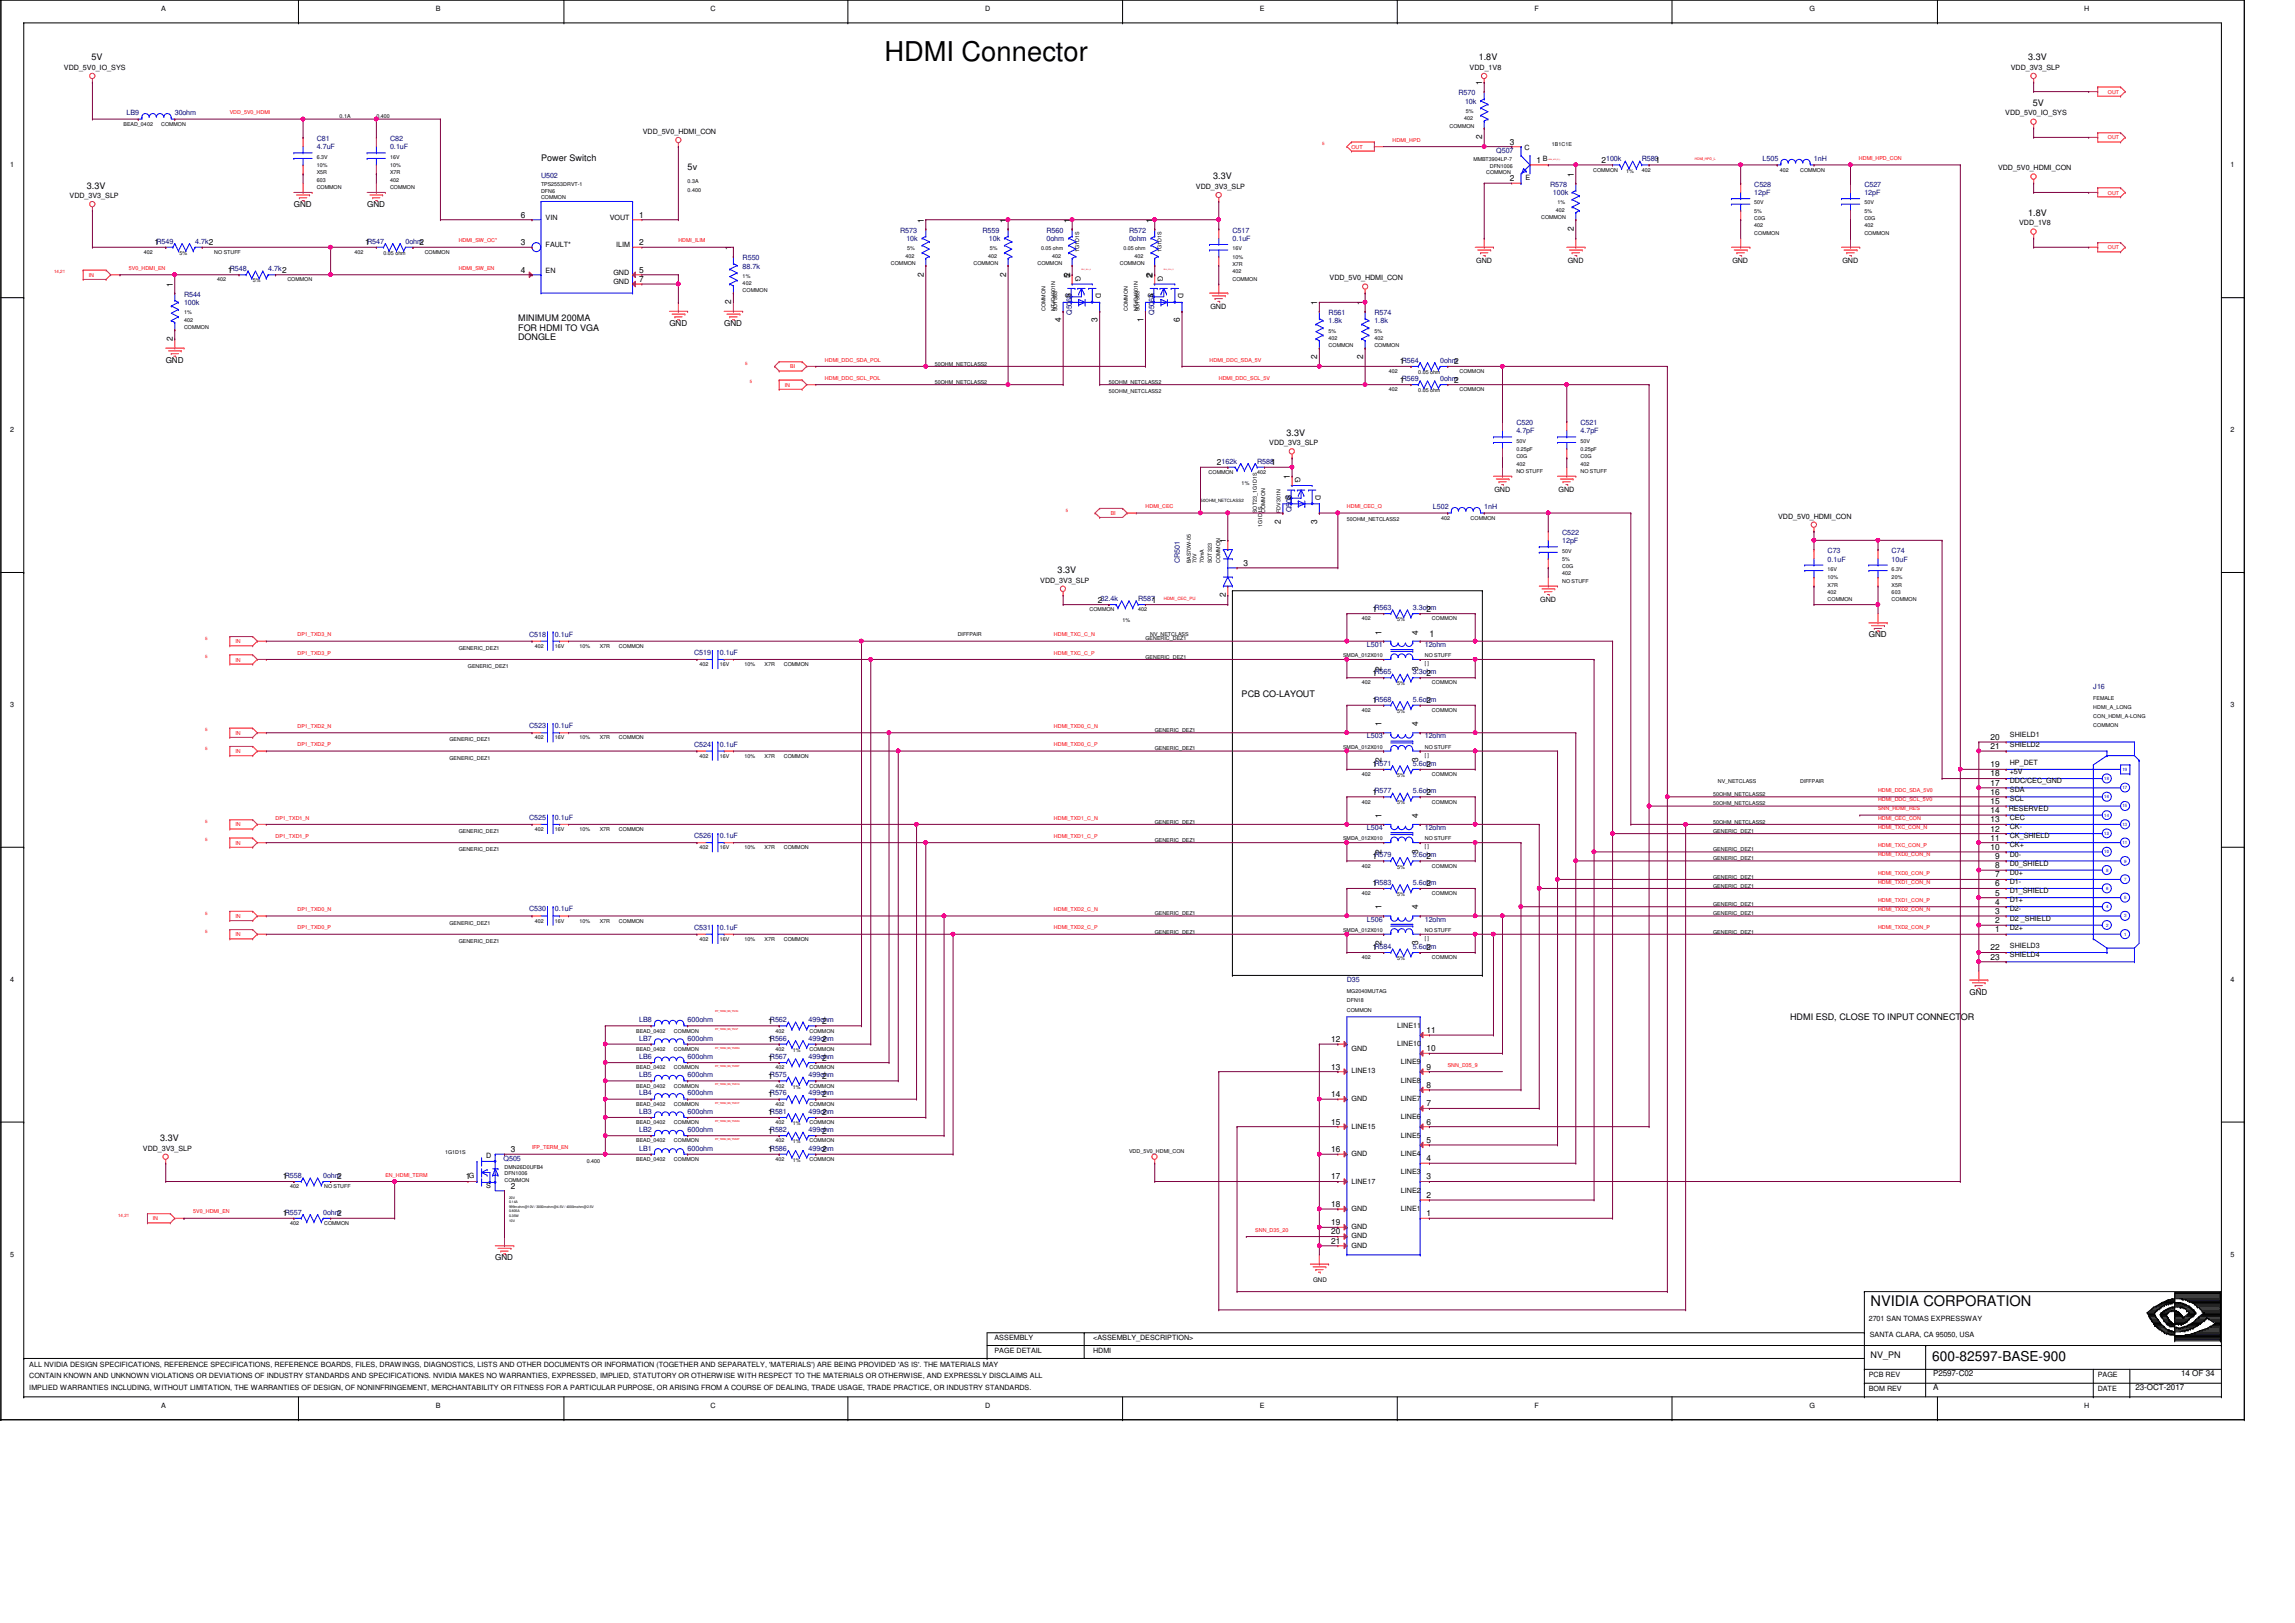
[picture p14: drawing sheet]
<svg xmlns="http://www.w3.org/2000/svg" width="420mm" height="297mm" viewBox="0 0 420 297" stroke-linecap="round" stroke-linejoin="round" font-family="sans-serif">
<defs><g id="words">
<text font-size="5" x="161.9" y="11.2">HDMI Connector</text>
<text font-size="2.7" x="342.5" y="239">NVIDIA CORPORATION</text>
<text font-size="2.5" x="353.7" y="249">600-82597-BASE-900</text>
<g font-size="1.7">
<text x="16.8" y="11">5V</text>
<text x="270.7" y="11">1.8V</text>
<text x="371.3" y="11">3.3V</text>
<text x="372.1" y="19.4">5V</text>
<text x="99" y="29.5">Power Switch</text>
<text x="15.9" y="34.5">3.3V</text>
<text x="125.9" y="31.2">5v</text>
<text x="222.1" y="32.9">3.3V</text>
<text x="371.3" y="39.5">1.8V</text>
<text x="94.9" y="58.8">MINIMUM 200MA</text>
<text x="94.9" y="60.5">FOR HDMI TO VGA</text>
<text x="94.9" y="62.2">DONGLE</text>
<text x="235.5" y="79.8">3.3V</text>
<text x="193.6" y="104.9">3.3V</text>
<text x="261.7" y="116.7">1</text>
<text x="227.3" y="127.6">PCB CO-LAYOUT</text>
<text x="327.7" y="186.7">HDMI ESD, CLOSE TO INPUT CONNECTOR</text>
<text x="29.3" y="208.9">3.3V</text>
<text x="342.5" y="248.6">NV_PN</text>
</g>
<g font-size="1.5">
<text x="271.3" y="15.6" transform="rotate(-90 271.3 15.6)">1</text>
<text x="271.3" y="25.5" transform="rotate(-90 271.3 25.5)">2</text>
<text x="276.4" y="26.5">3</text>
<text x="281.3" y="29.8">1</text>
<text x="293.2" y="29.8">2</text>
<text x="303.1" y="29.8">1</text>
<text x="276.4" y="33.1">2</text>
<text x="288.1" y="32.3" transform="rotate(-90 288.1 32.3)">1</text>
<text x="53.8" y="37.9">GND</text>
<text x="67.2" y="37.9">GND</text>
<text x="95.4" y="39.8">6</text>
<text x="117" y="39.8">1</text>
<text x="169.1" y="40.7" transform="rotate(-90 169.1 40.7)">1</text>
<text x="184.2" y="40.7" transform="rotate(-90 184.2 40.7)">1</text>
<text x="195.9" y="40.7" transform="rotate(-90 195.9 40.7)">1</text>
<text x="211" y="40.7" transform="rotate(-90 211 40.7)">1</text>
<text x="28.3" y="44.9">1</text>
<text x="38.2" y="44.9">2</text>
<text x="66.9" y="44.9">1</text>
<text x="76.8" y="44.9">2</text>
<text x="95.4" y="44.9">3</text>
<text x="117" y="44.9">2</text>
<text x="133.9" y="45.8" transform="rotate(-90 133.9 45.8)">1</text>
<text x="288.1" y="42.2" transform="rotate(-90 288.1 42.2)">2</text>
<text x="31.6" y="52.5" transform="rotate(-90 31.6 52.5)">1</text>
<text x="41.7" y="49.9">1</text>
<text x="51.6" y="49.9">2</text>
<text x="95.4" y="49.9">4</text>
<text x="117" y="49.9">5</text>
<text x="117" y="51.6">7</text>
<text x="169.1" y="50.6" transform="rotate(-90 169.1 50.6)">2</text>
<text x="184.2" y="50.6" transform="rotate(-90 184.2 50.6)">2</text>
<text x="195.9" y="50.8" transform="rotate(-90 195.9 50.8)">52</text>
<text x="211" y="50.8" transform="rotate(-90 211 50.8)">22</text>
<text x="122.5" y="59.7">GND</text>
<text x="132.6" y="59.7">GND</text>
<text x="133.9" y="55.7" transform="rotate(-90 133.9 55.7)">2</text>
<text x="194.3" y="59" transform="rotate(-90 194.3 59)">4</text>
<text x="200.9" y="59" transform="rotate(-90 200.9 59)">3</text>
<text x="209.3" y="59" transform="rotate(-90 209.3 59)">1</text>
<text x="216" y="59" transform="rotate(-90 216 59)">6</text>
<text x="241.2" y="55.8" transform="rotate(-90 241.2 55.8)">1</text>
<text x="249.5" y="55.8" transform="rotate(-90 249.5 55.8)">1</text>
<text x="31.6" y="62.4" transform="rotate(-90 31.6 62.4)">2</text>
<text x="241.2" y="65.7" transform="rotate(-90 241.2 65.7)">2</text>
<text x="249.5" y="65.7" transform="rotate(-90 249.5 65.7)">2</text>
<text x="30.3" y="66.4">GND</text>
<text x="256.3" y="70">1</text>
<text x="256.3" y="66.7">1</text>
<text x="266.2" y="70">2</text>
<text x="266.2" y="66.7">2</text>
<text x="222.7" y="85.1">2</text>
<text x="232.7" y="85.1">1</text>
<text x="236.2" y="87.7" transform="rotate(-90 236.2 87.7)">1</text>
<text x="234.5" y="95.9" transform="rotate(-90 234.5 95.9)">2</text>
<text x="241.2" y="95.9" transform="rotate(-90 241.2 95.9)">3</text>
<text x="224.4" y="99.4" transform="rotate(-90 224.4 99.4)">1</text>
<text x="227.7" y="103.5">3</text>
<text x="201" y="110.3">2</text>
<text x="210.9" y="110.3">1</text>
<text x="224.4" y="109.3" transform="rotate(-90 224.4 109.3)">2</text>
<text x="251.3" y="111.9">1</text>
<text x="261.2" y="111.9">2</text>
<text x="252.9" y="116.2" transform="rotate(-90 252.9 116.2)">1</text>
<text x="259.6" y="116.2" transform="rotate(-90 259.6 116.2)">4</text>
<text x="342.1" y="116.7">GND</text>
<text x="251.3" y="123.7">1</text>
<text x="252.9" y="122.7" transform="rotate(-90 252.9 122.7)">2</text>
<text x="259.6" y="122.7" transform="rotate(-90 259.6 122.7)">3</text>
<text x="261.2" y="123.7">2</text>
<text x="251.3" y="128.7">1</text>
<text x="261.2" y="128.7">2</text>
<text x="252.9" y="132.9" transform="rotate(-90 252.9 132.9)">1</text>
<text x="259.6" y="132.9" transform="rotate(-90 259.6 132.9)">4</text>
<text x="364.4" y="135.4">20</text>
<text x="364.4" y="137.1">21</text>
<text x="251.3" y="140.4">1</text>
<text x="252.9" y="139.5" transform="rotate(-90 252.9 139.5)">2</text>
<text x="259.6" y="139.5" transform="rotate(-90 259.6 139.5)">3</text>
<text x="261.2" y="140.4">2</text>
<text x="364.4" y="143.8">17</text>
<text x="364.4" y="142.1">18</text>
<text x="364.4" y="140.4">19</text>
<text x="251.3" y="145.5">1</text>
<text x="252.9" y="149.7" transform="rotate(-90 252.9 149.7)">1</text>
<text x="259.6" y="149.7" transform="rotate(-90 259.6 149.7)">4</text>
<text x="261.2" y="145.5">2</text>
<text x="364.4" y="148.8">14</text>
<text x="364.4" y="147.2">15</text>
<text x="364.4" y="145.5">16</text>
<text x="364.4" y="155.5">10</text>
<text x="364.4" y="153.8">11</text>
<text x="364.4" y="152.2">12</text>
<text x="364.4" y="150.5">13</text>
<text x="251.3" y="157.2">1</text>
<text x="252.9" y="156.3" transform="rotate(-90 252.9 156.3)">2</text>
<text x="259.6" y="156.3" transform="rotate(-90 259.6 156.3)">3</text>
<text x="261.2" y="157.2">2</text>
<text x="365.2" y="160.6">7</text>
<text x="365.2" y="158.9">8</text>
<text x="365.2" y="157.2">9</text>
<text x="251.3" y="162.2">1</text>
<text x="252.9" y="166.5" transform="rotate(-90 252.9 166.5)">1</text>
<text x="259.6" y="166.5" transform="rotate(-90 259.6 166.5)">4</text>
<text x="261.2" y="162.2">2</text>
<text x="365.2" y="167.3">3</text>
<text x="365.2" y="165.6">4</text>
<text x="365.2" y="163.9">5</text>
<text x="365.2" y="162.2">6</text>
<text x="251.3" y="173.9">1</text>
<text x="252.9" y="173" transform="rotate(-90 252.9 173)">2</text>
<text x="259.6" y="173" transform="rotate(-90 259.6 173)">3</text>
<text x="261.2" y="173.9">2</text>
<text x="364.4" y="173.9">22</text>
<text x="365.2" y="170.6">1</text>
<text x="365.2" y="169">2</text>
<text x="364.4" y="175.6">23</text>
<text x="360.6" y="182.1">GND</text>
<text x="140.6" y="190.7">1</text>
<text x="140.6" y="187.4">1</text>
<text x="150.5" y="190.7">2</text>
<text x="150.5" y="187.4">2</text>
<text x="243.7" y="190.7">12</text>
<text x="261.2" y="189.1">11</text>
<text x="140.6" y="197.4">1</text>
<text x="140.6" y="194.1">1</text>
<text x="150.5" y="197.4">2</text>
<text x="150.5" y="194.1">2</text>
<text x="243.7" y="195.7">13</text>
<text x="261.2" y="195.7">9</text>
<text x="261.2" y="192.4">10</text>
<text x="140.6" y="200.8">1</text>
<text x="150.5" y="200.8">2</text>
<text x="243.7" y="200.8">14</text>
<text x="261.2" y="202.5">7</text>
<text x="261.2" y="199.1">8</text>
<text x="140.6" y="207.5">1</text>
<text x="140.6" y="204.1">1</text>
<text x="150.5" y="207.5">2</text>
<text x="150.5" y="204.1">2</text>
<text x="243.7" y="205.8">15</text>
<text x="261.2" y="209.2">5</text>
<text x="261.2" y="205.8">6</text>
<text x="51.8" y="215.9">1</text>
<text x="61.7" y="215.9">2</text>
<text x="85.3" y="215.9">1</text>
<text x="93.5" y="210.9">3</text>
<text x="140.6" y="210.9">1</text>
<text x="150.5" y="210.9">2</text>
<text x="243.7" y="210.9">16</text>
<text x="243.7" y="215.9">17</text>
<text x="261.2" y="215.9">3</text>
<text x="261.2" y="212.5">4</text>
<text x="93.5" y="217.6">2</text>
<text x="243.7" y="220.9">18</text>
<text x="261.2" y="219.2">2</text>
<text x="51.8" y="222.6">1</text>
<text x="61.7" y="222.6">2</text>
<text x="243.7" y="224.2">19</text>
<text x="243.7" y="225.9">20</text>
<text x="243.7" y="227.6">21</text>
<text x="261.2" y="222.6">1</text>
<text x="90.7" y="230.7">GND</text>
<text x="353.9" y="251.8">P2597-C02</text>
<text x="399.3" y="251.8">14 OF 34</text>
<text x="353.9" y="254.3">A</text>
<text x="390.9" y="254.3">23-OCT-2017</text>
</g>
<g font-size="1.3">
<text x="29.5" y="2">A</text>
<text x="79.8" y="2">B</text>
<text x="130.1" y="2">C</text>
<text x="180.4" y="2">D</text>
<text x="230.7" y="2">E</text>
<text x="281" y="2">F</text>
<text x="331.2" y="2">G</text>
<text x="381.5" y="2">H</text>
<text x="11.7" y="12.7">VDD_5V0_IO_SYS</text>
<text x="269.1" y="12.7">VDD_1V8</text>
<text x="368.1" y="12.7">VDD_3V3_SLP</text>
<text x="367.1" y="21.1">VDD_5V0_IO_SYS</text>
<text x="117.7" y="24.5">VDD_5V0_HDMI_CON</text>
<text x="279.1" y="27.5">C</text>
<text x="282.5" y="29.5">B</text>
<text x="1.9" y="30.5">1</text>
<text x="218.9" y="34.5">VDD_3V3_SLP</text>
<text x="279.3" y="33">E</text>
<text x="365.8" y="31.2">VDD_5V0_HDMI_CON</text>
<text x="408.4" y="30.5">1</text>
<text x="12.7" y="36.2">VDD_3V3_SLP</text>
<text x="99.9" y="40.3">VIN</text>
<text x="111.6" y="40.3">VOUT</text>
<text x="369.6" y="41.2">VDD_1V8</text>
<text x="99.9" y="45.3">FAULT*</text>
<text x="112.8" y="45.3">ILIM</text>
<text x="99.9" y="50">EN</text>
<text x="112.3" y="50.3">GND</text>
<text x="112.3" y="52">GND</text>
<text x="195.1" y="53.6" transform="rotate(90 195.1 53.6)">S</text>
<text x="196.9" y="50.5" transform="rotate(90 196.9 50.5)">G</text>
<text x="200.6" y="53.6" transform="rotate(90 200.6 53.6)">D</text>
<text x="210.2" y="53.6" transform="rotate(90 210.2 53.6)">S</text>
<text x="212" y="50.5" transform="rotate(90 212 50.5)">G</text>
<text x="215.7" y="53.6" transform="rotate(90 215.7 53.6)">D</text>
<text x="243.4" y="51.3">VDD_5V0_HDMI_CON</text>
<text x="270.2" y="48.1">GND</text>
<text x="287" y="48.1">GND</text>
<text x="317.1" y="48.1">GND</text>
<text x="337.3" y="48.1">GND</text>
<text x="221.6" y="56.5">GND</text>
<text x="1.9" y="79.1">2</text>
<text x="232.4" y="81.5">VDD_3V3_SLP</text>
<text x="408.4" y="79.1">2</text>
<text x="237.1" y="87.3" transform="rotate(90 237.1 87.3)">G</text>
<text x="235.3" y="90.5" transform="rotate(90 235.3 90.5)">S</text>
<text x="240.8" y="90.5" transform="rotate(90 240.8 90.5)">D</text>
<text x="273.6" y="90">GND</text>
<text x="285.3" y="90">GND</text>
<text x="325.5" y="94.9">VDD_5V0_HDMI_CON</text>
<text x="190.4" y="106.6">VDD_3V3_SLP</text>
<text x="282" y="110.2">GND</text>
<text x="1.9" y="129.4">3</text>
<text x="408.4" y="129.4">3</text>
<text x="368" y="135">SHIELD1</text>
<text x="368" y="136.7">SHIELD2</text>
<text x="368" y="143.3">DDC/CEC_GND</text>
<text x="368" y="141.6">+5V</text>
<text x="368" y="140">HP_DET</text>
<text x="367.8" y="148.4">RESERVED</text>
<text x="368" y="146.7">SCL</text>
<text x="368" y="145">SDA</text>
<text x="368" y="155.1">CK+</text>
<text x="368" y="153.4">CK_SHIELD</text>
<text x="368" y="151.7">CK-</text>
<text x="368" y="150">CEC</text>
<text x="368" y="161.8">D1-</text>
<text x="368" y="160.1">D0+</text>
<text x="368" y="158.4">D0_SHIELD</text>
<text x="368" y="156.8">D0-</text>
<text x="368" y="166.8">D2-</text>
<text x="368" y="165.1">D1+</text>
<text x="368" y="163.4">D1_SHIELD</text>
<text x="368" y="170.2">D2+</text>
<text x="368" y="168.5">D2 _SHIELD</text>
<text x="368" y="173.5">SHIELD3</text>
<text x="1.9" y="179.7">4</text>
<text x="368" y="175.2">SHIELD4</text>
<text x="408.4" y="179.7">4</text>
<text x="255.8" y="191.5">LINE10</text>
<text x="255.8" y="188.1">LINE11</text>
<text x="247.4" y="192.3">GND</text>
<text x="247.4" y="196.5">LINE13</text>
<text x="256.5" y="194.8">LINE9</text>
<text x="247.4" y="201.5">GND</text>
<text x="256.5" y="201.5">LINE7</text>
<text x="256.5" y="198.2">LINE8</text>
<text x="247.4" y="206.5">LINE15</text>
<text x="256.5" y="208.2">LINE5</text>
<text x="256.5" y="204.9">LINE6</text>
<text x="26.2" y="210.6">VDD_3V3_SLP</text>
<text x="85.8" y="215.6">G</text>
<text x="89" y="211.9">D</text>
<text x="247.4" y="211.6">GND</text>
<text x="256.5" y="214.9">LINE3</text>
<text x="256.5" y="211.6">LINE4</text>
<text x="89" y="217.4">S</text>
<text x="247.4" y="216.6">LINE17</text>
<text x="247.4" y="221.6">GND</text>
<text x="256.5" y="221.6">LINE1</text>
<text x="256.5" y="218.3">LINE2</text>
<text x="247.4" y="225">GND</text>
<text x="247.4" y="226.7">GND</text>
<text x="1.9" y="230">5</text>
<text x="247.4" y="228.3">GND</text>
<text x="408.4" y="230">5</text>
<text x="182.1" y="245.3">ASSEMBLY</text>
<text x="200.1" y="245.3">&lt;ASSEMBLY_DESCRIPTION&gt;</text>
<text x="342.1" y="241.8">2701 SAN TOMAS EXPRESSWAY</text>
<text x="342.3" y="244.8">SANTA CLARA, CA 95050, USA</text>
<text x="5.4" y="250.1">ALL NVIDIA DESIGN SPECIFICATIONS, REFERENCE SPECIFICATIONS, REFERENCE BOARDS, FILES, DRAWINGS, DIAGNOSTICS, LISTS AND OTHER DOCUMENTS OR INFORMATION (TOGETHER AND SEPARATELY, 'MATERIALS') ARE BEING PROVIDED 'AS IS'. THE MATERIALS MAY</text>
<text x="182.1" y="247.6">PAGE DETAIL</text>
<text x="200.1" y="247.6">HDMI</text>
<text x="342.1" y="252">PCB REV</text>
<text x="384" y="252">PAGE</text>
<text x="5.4" y="252.1">CONTAIN KNOWN AND UNKNOWN VIOLATIONS OR DEVIATIONS OF INDUSTRY STANDARDS AND SPECIFICATIONS. NVIDIA MAKES NO WARRANTIES, EXPRESSED, IMPLIED, STATUTORY OR OTHERWISE WITH RESPECT TO THE MATERIALS OR OTHERWISE, AND EXPRESSLY DISCLAIMS ALL</text>
<text x="5.4" y="254.3">IMPLIED WARRANTIES INCLUDING, WITHOUT LIMITATION, THE WARRANTIES OF DESIGN, OF NONINFRINGEMENT, MERCHANTABILITY OR FITNESS FOR A PARTICULAR PURPOSE, OR ARISING FROM A COURSE OF DEALING, TRADE USAGE, TRADE PRACTICE, OR INDUSTRY STANDARDS.</text>
<text x="29.5" y="257.7">A</text>
<text x="79.8" y="257.7">B</text>
<text x="130.1" y="257.7">C</text>
<text x="180.4" y="257.7">D</text>
<text x="230.7" y="257.7">E</text>
<text x="281" y="257.7">F</text>
<text x="331.2" y="257.7">G</text>
<text x="342.1" y="254.5">BOM REV</text>
<text x="381.5" y="257.7">H</text>
<text x="384" y="254.5">DATE</text>
</g>
<g font-size="1.3" fill="#000080">
<text x="267" y="17.4">R570</text>
<text x="23.1" y="21.1">LB9</text>
<text x="32" y="21.1">30ohm</text>
<text x="268.2" y="19">10k</text>
<text x="58" y="25.8">C81</text>
<text x="58" y="27.3">4.7uF</text>
<text x="71.4" y="25.8">C82</text>
<text x="71.4" y="27.3">0.1uF</text>
<text x="273.9" y="28">Q507</text>
<text x="294" y="29.5">100k</text>
<text x="300.6" y="29.5">R580</text>
<text x="322.7" y="29.5">L505</text>
<text x="332.1" y="29.5">1nH</text>
<text x="99" y="32.6">U502</text>
<text x="283.8" y="34.2">R578</text>
<text x="284.3" y="35.7">100k</text>
<text x="321.2" y="34.2">C528</text>
<text x="321.2" y="35.7">12pF</text>
<text x="341.3" y="34.2">C527</text>
<text x="341.3" y="35.7">12pF</text>
<text x="28.6" y="44.6">R549</text>
<text x="35.7" y="44.6">4.7k</text>
<text x="67.2" y="44.6">R547</text>
<text x="74.2" y="44.6">0ohm</text>
<text x="136" y="47.6">R550</text>
<text x="164.8" y="42.6">R573</text>
<text x="165.9" y="44.1">10k</text>
<text x="179.9" y="42.6">R559</text>
<text x="181" y="44.1">10k</text>
<text x="191.6" y="42.6">R560</text>
<text x="191.6" y="44.1">0ohm</text>
<text x="206.7" y="42.6">R572</text>
<text x="206.7" y="44.1">0ohm</text>
<text x="225.6" y="42.6">C517</text>
<text x="225.6" y="44.1">0.1uF</text>
<text x="42.1" y="49.6">R548</text>
<text x="49.1" y="49.6">4.7k</text>
<text x="136" y="49.1">88.7k</text>
<text x="33.7" y="54.3">R544</text>
<text x="33.7" y="55.8">100k</text>
<text x="196.2" y="57.7" transform="rotate(-90 196.2 57.7)">Q506B</text>
<text x="211.3" y="57.7" transform="rotate(-90 211.3 57.7)">Q506A</text>
<text x="243.2" y="57.7">R561</text>
<text x="243.2" y="59.2">1.8k</text>
<text x="251.6" y="57.7">R574</text>
<text x="251.6" y="59.2">1.8k</text>
<text x="256.7" y="69.8">R569</text>
<text x="256.7" y="66.4">R564</text>
<text x="263.7" y="69.8">0ohm</text>
<text x="263.7" y="66.4">0ohm</text>
<text x="277.6" y="77.8">C520</text>
<text x="289.3" y="77.8">C521</text>
<text x="277.6" y="79.3">4.7pF</text>
<text x="289.3" y="79.3">4.7pF</text>
<text x="223.6" y="84.8">162k</text>
<text x="230.2" y="84.8">R588</text>
<text x="236.4" y="93.7" transform="rotate(-90 236.4 93.7)">Q508</text>
<text x="262.3" y="93.2">L502</text>
<text x="271.7" y="93.2">1nH</text>
<text x="286" y="97.9">C522</text>
<text x="286" y="99.4">12pF</text>
<text x="334.6" y="101.3">C73</text>
<text x="346.3" y="101.3">C74</text>
<text x="216" y="103.1" transform="rotate(-90 216 103.1)">CR501</text>
<text x="334.6" y="102.8">0.1uF</text>
<text x="346.3" y="102.8">10uF</text>
<text x="201.5" y="110">32.4k</text>
<text x="208.4" y="110">R587</text>
<text x="251.6" y="111.7">R563</text>
<text x="258.6" y="111.7">3.3ohm</text>
<text x="96.9" y="116.5">C518</text>
<text x="101.6" y="116.5">0.1uF</text>
<text x="127.1" y="119.9">C519</text>
<text x="131.8" y="119.9">0.1uF</text>
<text x="250.3" y="118.4">L501</text>
<text x="260.8" y="118.4">12ohm</text>
<text x="251.6" y="123.4">R565</text>
<text x="258.6" y="123.4">3.3ohm</text>
<text x="251.6" y="128.4">R568</text>
<text x="258.6" y="128.4">5.6ohm</text>
<text x="383.2" y="126.1">J16</text>
<text x="96.9" y="133.3">C523</text>
<text x="101.6" y="133.3">0.1uF</text>
<text x="127.1" y="136.7">C524</text>
<text x="131.8" y="136.7">0.1uF</text>
<text x="250.3" y="135.1">L503</text>
<text x="260.8" y="135.1">12ohm</text>
<text x="251.6" y="140.2">R571</text>
<text x="258.6" y="140.2">5.6ohm</text>
<text x="251.6" y="145.2">R577</text>
<text x="258.6" y="145.2">5.6ohm</text>
<text x="96.9" y="150">C525</text>
<text x="101.6" y="150">0.1uF</text>
<text x="127.1" y="153.4">C526</text>
<text x="131.8" y="153.4">0.1uF</text>
<text x="250.3" y="151.9">L504</text>
<text x="260.8" y="151.9">12ohm</text>
<text x="251.6" y="162">R583</text>
<text x="251.6" y="156.9">R579</text>
<text x="258.6" y="162">5.6ohm</text>
<text x="258.6" y="156.9">5.6ohm</text>
<text x="96.9" y="166.8">C530</text>
<text x="101.6" y="166.8">0.1uF</text>
<text x="127.1" y="170.2">C531</text>
<text x="131.8" y="170.2">0.1uF</text>
<text x="250.3" y="168.7">L506</text>
<text x="251.6" y="173.7">R584</text>
<text x="258.6" y="173.7">5.6ohm</text>
<text x="260.8" y="168.7">12ohm</text>
<text x="246.6" y="179.7">D35</text>
<text x="117" y="190.5">LB7</text>
<text x="117" y="187.1">LB8</text>
<text x="125.9" y="190.5">600ohm</text>
<text x="125.9" y="187.1">600ohm</text>
<text x="141" y="190.5">R566</text>
<text x="141" y="187.1">R562</text>
<text x="148" y="190.5">499ohm</text>
<text x="148" y="187.1">499ohm</text>
<text x="117" y="197.1">LB5</text>
<text x="117" y="193.8">LB6</text>
<text x="125.9" y="197.1">600ohm</text>
<text x="125.9" y="193.8">600ohm</text>
<text x="141" y="197.1">R575</text>
<text x="141" y="193.8">R567</text>
<text x="148" y="193.8">499ohm</text>
<text x="148" y="197.1">499ohm</text>
<text x="117" y="203.9">LB3</text>
<text x="117" y="200.5">LB4</text>
<text x="125.9" y="203.9">600ohm</text>
<text x="125.9" y="200.5">600ohm</text>
<text x="141" y="203.9">R581</text>
<text x="141" y="200.5">R576</text>
<text x="148" y="200.5">499ohm</text>
<text x="148" y="203.9">499ohm</text>
<text x="117" y="207.2">LB2</text>
<text x="125.9" y="207.2">600ohm</text>
<text x="141" y="207.2">R582</text>
<text x="148" y="207.2">499ohm</text>
<text x="52.1" y="215.6">R558</text>
<text x="59.2" y="215.6">0ohm</text>
<text x="92.2" y="212.4">Q505</text>
<text x="117" y="210.6">LB1</text>
<text x="125.9" y="210.6">600ohm</text>
<text x="141" y="210.6">R586</text>
<text x="148" y="210.6">499ohm</text>
<text x="52.1" y="222.3">R557</text>
<text x="59.2" y="222.3">0ohm</text>
</g>
<text font-size="1.1" x="240.4" y="234.6">GND</text>
<g font-size="1" fill="#f00">
<text x="385.9" y="17.1">OUT</text>
<text x="42.1" y="20.9">VDD_5V0_HDMI</text>
<text x="247.4" y="27.2">OUT</text>
<text x="255" y="26">HDMI_HPD</text>
<text x="340.3" y="29.3">HDMI_HPD_CON</text>
<text x="385.9" y="25.5">OUT</text>
<text x="385.9" y="35.6">OUT</text>
<text x="84" y="44.4">HDMI_SW_OC*</text>
<text x="124.2" y="44.4">HDMI_ILIM</text>
<text x="385.9" y="45.6">OUT</text>
<text x="16.2" y="50.7">IN</text>
<text x="23.6" y="49.4">5V0_HDMI_EN</text>
<text x="84" y="49.4">HDMI_SW_EN</text>
<text x="143.7" y="70.8">IN</text>
<text x="144.7" y="67.4">BI</text>
<text x="151" y="69.5">HDMI_DDC_SCL_POL</text>
<text x="151" y="66.2">HDMI_DDC_SDA_POL</text>
<text x="221.4" y="66.2">HDMI_DDC_SDA_5V</text>
<text x="223.1" y="69.5">HDMI_DDC_SCL_5V</text>
<text x="203.4" y="94.3">BI</text>
<text x="209.7" y="93">HDMI_CEC</text>
<text x="246.6" y="93">HDMI_CEC_Q</text>
<text x="43.1" y="117.7">IN</text>
<text x="54.5" y="116.5">DP1_TXD3_N</text>
<text x="54.5" y="119.8">DP1_TXD3_P</text>
<text x="192.9" y="116.5">HDMI_TXC_C_N</text>
<text x="192.9" y="119.8">HDMI_TXC_C_P</text>
<text x="43.1" y="121.1">IN</text>
<text x="43.1" y="137.8">IN</text>
<text x="43.1" y="134.5">IN</text>
<text x="54.5" y="133.2">DP1_TXD2_N</text>
<text x="54.5" y="136.6">DP1_TXD2_P</text>
<text x="192.9" y="133.2">HDMI_TXD0_C_N</text>
<text x="192.9" y="136.6">HDMI_TXD0_C_P</text>
<text x="50.5" y="150">DP1_TXD1_N</text>
<text x="192.9" y="150">HDMI_TXD1_C_N</text>
<text x="343.8" y="150">HDMI_CEC_CON</text>
<text x="343.8" y="146.6">HDMI_DDC_SCL_5V0</text>
<text x="343.8" y="144.9">HDMI_DDC_SDA_5V0</text>
<text x="343.8" y="148.3">SNN_HDMI_RES</text>
<text x="43.1" y="154.6">IN</text>
<text x="43.1" y="151.3">IN</text>
<text x="50.5" y="153.3">DP1_TXD1_P</text>
<text x="192.9" y="153.3">HDMI_TXD1_C_P</text>
<text x="343.8" y="151.7">HDMI_TXC_CON_N</text>
<text x="343.8" y="155">HDMI_TXC_CON_P</text>
<text x="343.8" y="156.7">HDMI_TXD0_CON_N</text>
<text x="343.8" y="160.1">HDMI_TXD0_CON_P</text>
<text x="343.8" y="161.7">HDMI_TXD1_CON_N</text>
<text x="54.5" y="166.8">DP1_TXD0_N</text>
<text x="192.9" y="166.8">HDMI_TXD2_C_N</text>
<text x="343.8" y="165.1">HDMI_TXD1_CON_P</text>
<text x="343.8" y="166.8">HDMI_TXD2_CON_N</text>
<text x="43.1" y="171.4">IN</text>
<text x="43.1" y="168">IN</text>
<text x="54.5" y="170.1">DP1_TXD0_P</text>
<text x="192.9" y="170.1">HDMI_TXD2_C_P</text>
<text x="343.8" y="170.1">HDMI_TXD2_CON_P</text>
<text x="265" y="195.2">SNN_D35_9</text>
<text x="70.6" y="215.3">EN_HDMI_TERM</text>
<text x="97.4" y="210.4">IFP_TERM_EN</text>
<text x="28" y="223.4">IN</text>
<text x="35.4" y="222.1">5V0_HDMI_EN</text>
<text x="229.8" y="225.4">SNN_D35_20</text>
</g>
<g font-size="1">
<text x="22.6" y="23">BEAD_0402</text>
<text x="29.5" y="23">COMMON</text>
<text x="62.2" y="21.7">0.1A</text>
<text x="68.9" y="21.7">0.400</text>
<text x="265.4" y="23.4">COMMON</text>
<text x="268" y="22">402</text>
<text x="268.4" y="20.7">5%</text>
<text x="58" y="29">6.3V</text>
<text x="71.4" y="29">16V</text>
<text x="269.7" y="29.5">MMBT3904LP-7</text>
<text x="284.1" y="26.7">1B1C1E</text>
<text x="58" y="30.6">10%</text>
<text x="58" y="31.9">X5R</text>
<text x="58" y="34.6">COMMON</text>
<text x="58" y="33.2">603</text>
<text x="71.4" y="30.6">10%</text>
<text x="71.4" y="31.9">X7R</text>
<text x="71.4" y="34.6">COMMON</text>
<text x="71.4" y="33.2">402</text>
<text x="99" y="35.3">DFN6</text>
<text x="99" y="34.1">TPS2553DRVT-1</text>
<text x="125.9" y="35.1">0.400</text>
<text x="125.9" y="33.4">0.3A</text>
<text x="272.1" y="31.9">COMMON</text>
<text x="272.7" y="30.7">DFN1006</text>
<text x="291.7" y="31.4">COMMON</text>
<text x="297.7" y="31.6">1%</text>
<text x="300.6" y="31.4">402</text>
<text x="325.9" y="31.4">402</text>
<text x="329.6" y="31.4">COMMON</text>
<text x="99" y="36.4">COMMON</text>
<text x="282.1" y="40.1">COMMON</text>
<text x="284.8" y="38.8">402</text>
<text x="285.1" y="37.4">1%</text>
<text x="321.2" y="41.6">402</text>
<text x="321.2" y="40.3">C0G</text>
<text x="321.2" y="37.4">50V</text>
<text x="321.2" y="38.9">5%</text>
<text x="341.3" y="38.9">5%</text>
<text x="341.3" y="37.4">50V</text>
<text x="341.3" y="41.6">402</text>
<text x="341.3" y="40.3">C0G</text>
<text x="26.3" y="46.5">402</text>
<text x="32.8" y="46.7">5%</text>
<text x="39.2" y="46.5">NO STUFF</text>
<text x="64.9" y="46.5">402</text>
<text x="70.2" y="46.7">0.05 ohm</text>
<text x="77.8" y="46.5">COMMON</text>
<text x="165.8" y="47.2">402</text>
<text x="166.1" y="45.8">5%</text>
<text x="180.9" y="47.2">402</text>
<text x="181.2" y="45.8">5%</text>
<text x="190.6" y="45.8">0.05 ohm</text>
<text x="192.6" y="47.2">402</text>
<text x="197.6" y="46.1" transform="rotate(-90 197.6 46.1)">1G1D1S</text>
<text x="205.7" y="45.8">0.05 ohm</text>
<text x="207.7" y="47.2">402</text>
<text x="212.7" y="46.1" transform="rotate(-90 212.7 46.1)">1G1D1S</text>
<text x="225.6" y="45.8">16V</text>
<text x="225.6" y="47.3">10%</text>
<text x="321.2" y="43">COMMON</text>
<text x="341.3" y="43">COMMON</text>
<text x="39.7" y="51.5">402</text>
<text x="46.3" y="51.7">5%</text>
<text x="52.6" y="51.5">COMMON</text>
<text x="136" y="53.5">COMMON</text>
<text x="136" y="52.2">402</text>
<text x="136" y="50.8">1%</text>
<text x="163.1" y="48.5">COMMON</text>
<text x="178.2" y="48.5">COMMON</text>
<text x="189.9" y="48.5">COMMON</text>
<text x="205" y="48.5">COMMON</text>
<text x="225.6" y="48.7">X7R</text>
<text x="225.6" y="50">402</text>
<text x="225.6" y="51.4">COMMON</text>
<text x="33.7" y="57.5">1%</text>
<text x="33.7" y="58.9">402</text>
<text x="191.4" y="57" transform="rotate(-90 191.4 57)">COMMON</text>
<text x="193.2" y="57" transform="rotate(-90 193.2 57)">NTJD4001N</text>
<text x="193.5" y="57" transform="rotate(-90 193.5 57)">SOT363</text>
<text x="206.4" y="57" transform="rotate(-90 206.4 57)">COMMON</text>
<text x="208.3" y="57" transform="rotate(-90 208.3 57)">NTJD4001N</text>
<text x="208.6" y="57" transform="rotate(-90 208.6 57)">SOT363</text>
<text x="33.7" y="60.2">COMMON</text>
<text x="243.2" y="62.2">402</text>
<text x="243.2" y="60.9">5%</text>
<text x="243.2" y="63.6">COMMON</text>
<text x="251.6" y="62.2">402</text>
<text x="251.6" y="60.9">5%</text>
<text x="251.6" y="63.6">COMMON</text>
<text x="171.1" y="70.3">50OHM_NETCLASS2</text>
<text x="171.1" y="66.9">50OHM_NETCLASS2</text>
<text x="203" y="72">50OHM_NETCLASS2</text>
<text x="203" y="70.3">50OHM_NETCLASS2</text>
<text x="254.3" y="71.6">402</text>
<text x="254.3" y="68.3">402</text>
<text x="259.7" y="71.8">0.05 ohm</text>
<text x="259.7" y="68.5">0.05 ohm</text>
<text x="267.2" y="71.6">COMMON</text>
<text x="267.2" y="68.3">COMMON</text>
<text x="277.6" y="81">50V</text>
<text x="277.6" y="82.5">0.25pF</text>
<text x="277.6" y="83.9">C0G</text>
<text x="289.3" y="82.5">0.25pF</text>
<text x="289.3" y="81">50V</text>
<text x="289.3" y="83.9">C0G</text>
<text x="221.3" y="86.7">COMMON</text>
<text x="227.3" y="88.7">1%</text>
<text x="230.2" y="86.7">402</text>
<text x="277.6" y="86.6">NO STUFF</text>
<text x="277.6" y="85.2">402</text>
<text x="289.3" y="86.6">NO STUFF</text>
<text x="289.3" y="85.2">402</text>
<text x="230.1" y="93.9" transform="rotate(-90 230.1 93.9)">SOT23_1G1D1S</text>
<text x="231.6" y="93.9" transform="rotate(-90 231.6 93.9)">COMMON</text>
<text x="234.4" y="93.9" transform="rotate(-90 234.4 93.9)">FDV301N</text>
<text x="246.6" y="95.4">50OHM_NETCLASS2</text>
<text x="263.9" y="95.1">402</text>
<text x="269.2" y="95.1">COMMON</text>
<text x="231.1" y="96.4" transform="rotate(-90 231.1 96.4)">1G1D1S</text>
<text x="286" y="101.1">50V</text>
<text x="218" y="103.1" transform="rotate(-90 218 103.1)">BAS70W-05</text>
<text x="219" y="103.1" transform="rotate(-90 219 103.1)">70V</text>
<text x="220.4" y="103.1" transform="rotate(-90 220.4 103.1)">70mA</text>
<text x="221.9" y="103.1" transform="rotate(-90 221.9 103.1)">SOT323</text>
<text x="223.4" y="103.1" transform="rotate(-90 223.4 103.1)">COMMON</text>
<text x="286" y="104">C0G</text>
<text x="286" y="105.3">402</text>
<text x="286" y="102.7">5%</text>
<text x="286" y="106.7">NO STUFF</text>
<text x="334.6" y="107.4">X7R</text>
<text x="334.6" y="106">10%</text>
<text x="334.6" y="104.5">16V</text>
<text x="346.3" y="107.4">X5R</text>
<text x="346.3" y="106">20%</text>
<text x="346.3" y="104.5">6.3V</text>
<text x="199.5" y="111.9">COMMON</text>
<text x="205.5" y="113.9">1%</text>
<text x="208.4" y="111.9">402</text>
<text x="249.3" y="113.5">402</text>
<text x="255.8" y="113.7">5%</text>
<text x="262.2" y="113.5">COMMON</text>
<text x="334.6" y="110">COMMON</text>
<text x="334.6" y="108.7">402</text>
<text x="346.3" y="110">COMMON</text>
<text x="346.3" y="108.7">603</text>
<text x="84" y="118.9">GENERIC_DEZ1</text>
<text x="97.9" y="118.6">402</text>
<text x="101.6" y="118.6">16V</text>
<text x="106.1" y="118.6">10%</text>
<text x="109.8" y="118.6">X7R</text>
<text x="113.3" y="118.6">COMMON</text>
<text x="175.3" y="116.4">DIFFPAIR</text>
<text x="209.7" y="117.2">GENERIC_DEZ1</text>
<text x="210.6" y="116.4">NV_NETCLASS</text>
<text x="85.7" y="122.3">GENERIC_DEZ1</text>
<text x="128" y="121.9">402</text>
<text x="131.8" y="121.9">16V</text>
<text x="136.3" y="121.9">10%</text>
<text x="140" y="121.9">X7R</text>
<text x="143.5" y="121.9">COMMON</text>
<text x="209.7" y="120.6">GENERIC_DEZ1</text>
<text x="245.9" y="120.3">SMDA_012X010</text>
<text x="249.3" y="125.3">402</text>
<text x="255.8" y="125.4">5%</text>
<text x="260.8" y="121.8">[ ]</text>
<text x="260.8" y="120.3">NO STUFF</text>
<text x="262.2" y="125.3">COMMON</text>
<text x="249.3" y="130.3">402</text>
<text x="255.8" y="130.5">5%</text>
<text x="262.2" y="130.3">COMMON</text>
<text x="383.2" y="131.5">CON_HDMI_A-LONG</text>
<text x="383.2" y="129.8">HDMI_A_LONG</text>
<text x="383.2" y="128.1">FEMALE</text>
<text x="82.3" y="135.7">GENERIC_DEZ1</text>
<text x="97.9" y="135.3">402</text>
<text x="101.6" y="135.3">16V</text>
<text x="106.1" y="135.3">10%</text>
<text x="109.8" y="135.3">X7R</text>
<text x="113.3" y="135.3">COMMON</text>
<text x="211.4" y="134">GENERIC_DEZ1</text>
<text x="211.4" y="137.3">GENERIC_DEZ1</text>
<text x="245.9" y="137">SMDA_012X010</text>
<text x="260.8" y="137">NO STUFF</text>
<text x="383.2" y="133.1">COMMON</text>
<text x="82.3" y="139">GENERIC_DEZ1</text>
<text x="128" y="138.7">402</text>
<text x="131.8" y="138.7">16V</text>
<text x="136.3" y="138.7">10%</text>
<text x="140" y="138.7">X7R</text>
<text x="143.5" y="138.7">COMMON</text>
<text x="249.3" y="142">402</text>
<text x="255.8" y="142.2">5%</text>
<text x="260.8" y="138.5">[ ]</text>
<text x="262.2" y="142">COMMON</text>
<text x="314.5" y="143.2">NV_NETCLASS</text>
<text x="329.6" y="143.2">DIFFPAIR</text>
<text x="249.3" y="147.1">402</text>
<text x="255.8" y="147.2">5%</text>
<text x="262.2" y="147.1">COMMON</text>
<text x="313.6" y="147.4">50OHM_NETCLASS2</text>
<text x="313.6" y="145.7">50OHM_NETCLASS2</text>
<text x="84" y="152.4">GENERIC_DEZ1</text>
<text x="84" y="155.8">GENERIC_DEZ1</text>
<text x="97.9" y="152.1">402</text>
<text x="101.6" y="152.1">16V</text>
<text x="106.1" y="152.1">10%</text>
<text x="109.8" y="152.1">X7R</text>
<text x="113.3" y="152.1">COMMON</text>
<text x="128" y="155.4">402</text>
<text x="131.8" y="155.4">16V</text>
<text x="136.3" y="155.4">10%</text>
<text x="140" y="155.4">X7R</text>
<text x="143.5" y="155.4">COMMON</text>
<text x="211.4" y="150.7">GENERIC_DEZ1</text>
<text x="211.4" y="154.1">GENERIC_DEZ1</text>
<text x="245.9" y="153.8">SMDA_012X010</text>
<text x="260.8" y="153.8">NO STUFF</text>
<text x="260.8" y="155.3">[ ]</text>
<text x="313.6" y="150.7">50OHM_NETCLASS2</text>
<text x="313.6" y="152.4">GENERIC_DEZ1</text>
<text x="313.6" y="155.8">GENERIC_DEZ1</text>
<text x="249.3" y="158.8">402</text>
<text x="255.8" y="159">5%</text>
<text x="262.2" y="158.8">COMMON</text>
<text x="313.6" y="157.5">GENERIC_DEZ1</text>
<text x="313.6" y="160.8">GENERIC_DEZ1</text>
<text x="211.4" y="167.5">GENERIC_DEZ1</text>
<text x="249.3" y="163.8">402</text>
<text x="255.8" y="164">5%</text>
<text x="262.2" y="163.8">COMMON</text>
<text x="313.6" y="162.5">GENERIC_DEZ1</text>
<text x="313.6" y="165.9">GENERIC_DEZ1</text>
<text x="313.6" y="167.5">GENERIC_DEZ1</text>
<text x="82.3" y="169.2">GENERIC_DEZ1</text>
<text x="84" y="172.6">GENERIC_DEZ1</text>
<text x="97.9" y="168.9">402</text>
<text x="101.6" y="168.9">16V</text>
<text x="106.1" y="168.9">10%</text>
<text x="109.8" y="168.9">X7R</text>
<text x="113.3" y="168.9">COMMON</text>
<text x="128" y="172.2">402</text>
<text x="131.8" y="172.2">16V</text>
<text x="136.3" y="172.2">10%</text>
<text x="140" y="172.2">X7R</text>
<text x="143.5" y="172.2">COMMON</text>
<text x="211.4" y="170.9">GENERIC_DEZ1</text>
<text x="245.9" y="170.6">SMDA_012X010</text>
<text x="260.8" y="172">[ ]</text>
<text x="260.8" y="170.6">NO STUFF</text>
<text x="313.6" y="170.9">GENERIC_DEZ1</text>
<text x="249.3" y="175.6">402</text>
<text x="255.8" y="175.7">5%</text>
<text x="262.2" y="175.6">COMMON</text>
<text x="246.6" y="181.8">MG2040MUTAG</text>
<text x="246.6" y="183.4">DFN18</text>
<text x="246.6" y="185.1">COMMON</text>
<text x="116.5" y="189">BEAD_0402</text>
<text x="123.4" y="189">COMMON</text>
<text x="142" y="189">402</text>
<text x="148.2" y="189">COMMON</text>
<text x="116.5" y="195.7">BEAD_0402</text>
<text x="116.5" y="192.3">BEAD_0402</text>
<text x="123.4" y="195.7">COMMON</text>
<text x="123.4" y="192.3">COMMON</text>
<text x="142" y="195.7">402</text>
<text x="142" y="192.3">402</text>
<text x="145.1" y="192.5">1%</text>
<text x="148.2" y="195.7">COMMON</text>
<text x="148.2" y="192.3">COMMON</text>
<text x="116.5" y="202.4">BEAD_0402</text>
<text x="116.5" y="199.1">BEAD_0402</text>
<text x="123.4" y="202.4">COMMON</text>
<text x="123.4" y="199.1">COMMON</text>
<text x="142" y="202.4">402</text>
<text x="142" y="199.1">402</text>
<text x="145.1" y="199.2">1%</text>
<text x="148.2" y="202.4">COMMON</text>
<text x="148.2" y="199.1">COMMON</text>
<text x="116.5" y="209.1">BEAD_0402</text>
<text x="116.5" y="205.7">BEAD_0402</text>
<text x="123.4" y="209.1">COMMON</text>
<text x="123.4" y="205.7">COMMON</text>
<text x="142" y="209.1">402</text>
<text x="142" y="205.7">402</text>
<text x="145.1" y="209.3">1%</text>
<text x="145.1" y="205.9">1%</text>
<text x="148.2" y="209.1">COMMON</text>
<text x="148.2" y="205.7">COMMON</text>
<text x="81.5" y="211.1">1G1D1S</text>
<text x="92.4" y="214">DMN26D0UFB4</text>
<text x="92.4" y="215.1">DFN1006</text>
<text x="107.4" y="212.8">0.400</text>
<text x="116.5" y="212.5">BEAD_0402</text>
<text x="123.4" y="212.5">COMMON</text>
<text x="142" y="212.5">402</text>
<text x="145.1" y="212.6">1%</text>
<text x="148.2" y="212.5">COMMON</text>
<text x="206.7" y="210.9">VDD_5V0_HDMI_CON</text>
<text x="53.1" y="217.5">402</text>
<text x="59.3" y="217.5">NO STUFF</text>
<text x="92.4" y="216.3">COMMON</text>
<text x="53.1" y="224.2">402</text>
<text x="59.3" y="224.2">COMMON</text>
</g>
<g font-size=".8" fill="#f00">
<text x="242.1" y="26.6">5</text>
<text x="9.9" y="50">14,21</text>
<text x="136.4" y="66.8">5</text>
<text x="137.3" y="70.1">5</text>
<text x="195.1" y="93.6">5</text>
<text x="213.1" y="109.8">HDMI_CEC_PU</text>
<text x="37.5" y="117.1">5</text>
<text x="37.5" y="120.4">5</text>
<text x="37.5" y="137.2">5</text>
<text x="37.5" y="133.9">5</text>
<text x="37.5" y="154">5</text>
<text x="37.5" y="150.6">5</text>
<text x="37.5" y="167.4">5</text>
<text x="37.5" y="170.7">5</text>
<text x="21.6" y="222.7">14,21</text>
</g>
<text font-size=".8" x="219.8" y="91.9">50OHM_NETCLASS2</text>
<g font-size=".8" fill="#00f">
<text x="385.2" y="142.7">18</text>
<text x="388.6" y="141.1">19</text>
<text x="385.2" y="149.5">14</text>
<text x="385.2" y="146.1">16</text>
<text x="388.6" y="147.8">15</text>
<text x="388.6" y="144.4">17</text>
<text x="385.2" y="152.8">12</text>
<text x="388.6" y="151.1">13</text>
<text x="388.6" y="154.5">11</text>
<text x="385.2" y="156.2">10</text>
<text x="385.6" y="159.5">8</text>
<text x="388.9" y="161.2">7</text>
<text x="388.9" y="157.9">9</text>
<text x="385.6" y="162.9">6</text>
<text x="385.6" y="166.2">4</text>
<text x="388.9" y="167.9">3</text>
<text x="388.9" y="164.5">5</text>
<text x="385.6" y="169.6">2</text>
<text x="388.9" y="171.2">1</text>
</g>
<text font-size=".6" fill="#f00" x="310.3" y="29.3">HDMI_HPD_L</text>
<g font-size=".6">
<text x="93.2" y="220.2">0.14A</text>
<text x="93.2" y="219.4">20V</text>
<text x="93.2" y="221">999mohm@10V / 3000mohm@4.5V / 4000mohm@2.5V</text>
<text x="93.2" y="221.9">0.805A</text>
<text x="93.2" y="222.7">0.35W</text>
<text x="93.2" y="223.6">10V</text>
</g>
<g font-size=".5" fill="#f00">
<text x="130.9" y="185.2">IFP_TERM_EN_TXCN</text>
<text x="130.9" y="188.6">IFP_TERM_EN_TXCP</text>
<text x="130.9" y="191.9">IFP_TERM_EN_TXD0N</text>
<text x="130.9" y="195.2">IFP_TERM_EN_TXD0P</text>
<text x="130.9" y="198.6">IFP_TERM_EN_TXD1N</text>
<text x="130.9" y="202">IFP_TERM_EN_TXD1P</text>
<text x="130.9" y="205.3">IFP_TERM_EN_TXD2N</text>
<text x="130.9" y="208.7">IFP_TERM_EN_TXD2P</text>
</g>
<g font-size=".3" fill="#f00">
<text x="283.5" y="29.3">HDMI_HPD_R_L</text>
<text x="198" y="49.4">DDC_SCL_Q</text>
<text x="213.1" y="49.4">DDC_SDA_Q</text>
</g>
</g></defs>
<g fill="none" stroke="#000" stroke-width=".18">
<path d="M.2 0h.1M.2 0h410.7v259.8M.2 0v259.8M4.3 4.2h.1M4.3 4.2h402.4v251.5M4.3 4.2v251.5M54.6 4.2h.1M54.6 0v4.2M103.2 4.2h.1M103.2 0v4.2M155.2 4.2h.1M155.2 0v4.2"/>
<path d="M205.5 4.2h.1M205.5 0v4.2M255.8 4.2h.1M255.8 0v4.2M306.1 4.2h.1M306.1 0v4.2M354.7 4.2h.1M354.7 0v4.2M.2 54.5h4.1M4.3 54.5h.1M406.7 54.5h4.2M410.9 54.5h.1"/>
<path d="M.2 104.8h4.1M4.3 104.8h.1M225.6 108.1h.1M225.6 108.1v70.4M225.6 108.1h45.8M271.4 108.1h.1M271.4 108.1v70.4M406.7 104.8h4.2M410.9 104.8h.1M.2 155.1h4.1M4.3 155.1h.1M406.7 155.1h4.2"/>
<path d="M410.9 155.1h.1M225.6 178.5h.1M225.6 178.5h45.8M271.4 178.5h.1M.2 205.4h4.1M4.3 205.4h.1M406.7 205.4h4.2M410.9 205.4h.1M341.3 236.4h.1M341.3 236.4h65.4M341.3 236.4v19.3M393.6 239.9h1.2"/>
<path d="M393.8 239.7h1.2M393.9 239.6h.1M393.9 239.6h1.2M393.9 239.6l-.8 .6M394.1 239.4h1.4M394.3 239.2h.1M394.3 239.2l-.4 .4M394.5 239.2h1.1M394.6 239.1h1.4M394.8 239.9h.1M394.8 239.1h.1M394.8 239.1l-.5 .1"/>
<path d="M395 239.7h.1M395 238.9h1.3M395 239.7l-.5 .5M395.1 239.6h.1M395.3 238.7h.1M395.3 239.6h.1M395.3 238.7h1.6M395.3 238.7l-.5 .4M395.3 239.6l-.3 .1M395.5 239.4h.1M395.5 238.5h2.1M395.6 238.5h.1"/>
<path d="M395.6 239.2h.1M395.6 238.5l-.3 .2M395.6 239.2l-.3 .4M395.8 238.4h.1M395.8 238.4l-.2 .1M396 239.1h.1M396 238.4h3.1M396.1 239.9h.1M396.1 239.9l-.3 .3M396.3 238.9h.1M396.3 239.9h.1M396.3 238.2h.1"/>
<path d="M396.3 239.9h2.2M396.3 238.2h1.8M396.3 238.2l-.5 .2M396.3 238.9l-.7 .3M396.4 239.7h.1M396.4 239.7l-.3 .2M396.6 238.7h.1M396.6 239.7h.1M396.6 238h.1M396.6 239.7h1.5M396.6 238h1.5M396.6 238.7l-.3 .2"/>
<path d="M396.8 239.6h.1M396.9 239.6h.1M396.9 237.9h.1M396.9 238.7h.1M396.9 239.6h1.2M396.9 237.9h1.2M396.9 237.9l-.6 .3M397.1 239.4h.1M397.1 239.4l-.7 .3M397.3 238.5h.1M397.3 239.4h.1M397.3 237.9h.1"/>
<path d="M397.3 239.4h.8M397.3 238.5l-.4 .2M397.6 239.2h.1M397.6 237.7h.1M397.6 239.9h.1M397.6 238.5h.1M397.6 239.2h3.2M397.6 237.7h8.9M397.6 239.2l-.5 .2M397.6 237.7l-.3 .2M397.6 239.9l-.7 .3M397.8 239.2h.1"/>
<path d="M397.8 237.7h.1M398 239.9h.1M398.1 237.9h.1M398.1 238h.1M398.1 238.2h.1M398.1 238.4h.1M398.1 239.2h.1M398.1 237.7h.1M398.1 237.4h8.4M398.1 236.7h8.4M398.1 237.5h8.4M398.1 237h8.4"/>
<path d="M398.1 236.9h8.4M398.1 237.2h8.4M398.1 239.1h2.5M398.1 238.7h2.1M398.1 238.5h1.6M398.1 238.9h2.2M398.1 238.4l-.5 .1M398.3 239.9h.1M398.5 239.9h.1M398.5 239.9l.1 .2M398.8 238.4h.1M399.1 239.2h.1"/>
<path d="M399.1 238.4h.1M399.1 238.4l.6 .1M399.5 239.2h.1M399.5 237.7h.1M399.5 239.2l.7 .4 .1 .3M399.5 237.7l.2 .2M399.7 238.5h.1M399.7 237.9h.1M399.7 237.9h6.8M399.7 238.5l.3 .2M399.8 239.4h.1M399.8 239.4h1.3"/>
<path d="M400 238.7h.1M400 239.6h1.3M400.2 237.9h.1M400.2 238.7h.1M400.2 237.9l.3 .1M400.2 238.7l.1 .2M400.3 238.9h.1M400.3 239.9h.1M400.3 239.7h1.3M400.3 239.9l.5 .3M400.3 238.9l.5 .2M400.5 238h.1"/>
<path d="M400.5 239.9h1.1M400.5 238h6M400.5 238l1.3 .7M400.6 239.1h.1M400.8 239.2h.1M400.8 238.2h.1M400.8 239.1h.1M400.8 238.2h5.7M400.8 239.1l.7 .6M401 239.2h.1M401.1 239.4h.1M401.1 238.4h5.4"/>
<path d="M401.3 239.6h.1M401.5 239.7h.1M401.5 238.5h5M401.6 239.9h.1M401.6 239.7h.1M401.6 239.9l.4 .3M401.6 239.7v.2M401.8 238.7h.1M401.8 238.7h4.7M401.8 238.7l.5 .5M402 238.9h4.5M402.2 239.1h.1"/>
<path d="M402.3 239.2h.1M402.3 239.1h4.2M402.3 239.2l.4 .2M402.5 239.2h4M402.7 239.4h.1M402.7 239.4h3.8M402.7 239.4l.5 .7M402.8 239.6h3.7M403 239.7h3.5M403.2 239.9h3.3M406.5 237.9h.1M406.5 237.7h.1"/>
<path d="M406.5 238.2h.1M406.5 238h.1M406.5 237.4h.1M406.5 236.7h.1M406.5 237.5h.1M406.5 237h.1M406.5 236.9h.1M406.5 237.2h.1M406.5 239.2h.1M406.5 239.1h.1M406.5 238.7h.1M406.5 238.5h.1"/>
<path d="M406.5 238.9h.1M406.5 238.4h.1M406.5 236.6h.1M406.5 239.7h.1M406.5 239.9h.1M406.5 239.6h.1M406.5 239.4h.1M406.5 236.6h-8.4v8.8M406.5 236.6v8.8M.2 259.8h.1M.2 259.8h410.7M4.3 255.7h.1"/>
<path d="M4.3 248.6h.1M4.3 255.7h402.4M4.3 248.6h337M54.6 259.8h.1M54.6 255.7v4.1M103.2 259.8h.1M103.2 255.7v4.1M155.2 259.8h.1M155.2 255.7v4.1M180.7 248.6h.1M180.7 246.3h226M198.5 243.9h.1"/>
<path d="M198.5 243.9v4.7M205.5 259.8h.1M205.5 255.7v4.1M255.8 259.8h.1M255.8 255.7v4.1M306.1 259.8h.1M306.1 255.7v4.1M341.3 253.2h.1M341.3 250.6h.1M341.3 243.9h.1M341.3 255.7h.1M341.3 243.9h-160.6v4.7"/>
<path d="M341.3 253.2h65.4M341.3 250.6h65.4M352.5 246.3h.1M352.5 246.3v9.4M354.7 259.8h.1M354.7 255.7v4.1M383.2 255.7h.1M383.2 250.6v5.1M389.9 255.7h.1M389.9 250.6v5.1M393.1 240.2h.1M393.1 240.2h1.4"/>
<path d="M393.1 240.2l.3 .7M393.3 240.6h1.2M393.3 240.4h1.2M393.4 240.9h.1M393.4 240.9h1.2M393.4 240.1h1.2M393.4 240.7h1.2M393.4 240.9l.4 .5M393.6 241.2h.1M393.6 241h.1M393.6 241h1.2M393.6 241.2h1.2"/>
<path d="M393.8 241.4h.1M393.8 241.4h1.2M393.8 241.4l.1 .3M393.9 241.6h.1M393.9 241.7h.1M393.9 241.7h1.2M393.9 241.6h1.2M393.9 241.7l.4 .5M394.1 241.9h.1M394.1 241.9h1.2M394.3 242.2h.1M394.3 242.1h.1"/>
<path d="M394.3 242.2h1.3M394.3 242.1h1.2M394.3 242.2l.2 .4M394.5 240.2h.1M394.5 240.4h.1M394.5 240.6h.1M394.5 242.4h.1M394.5 242.6h.1M394.5 242.4h1.3M394.5 242.6l.5 .3M394.5 240.2v.4M394.5 240.6l.1 .1"/>
<path d="M394.6 240.1h.1M394.6 240.7h.1M394.6 240.9h.1M394.6 242.6h.1M394.6 242.6h1.2M394.6 240.7v.2M394.6 240.9l.4 .5M394.8 242.7h.1M394.8 242.7h1.3M395 242.9h.1M395 241.4h.1M395 242.9h1.3"/>
<path d="M395 242.9l.3 .3M395 241.4l.1 .2M395.1 243.1h.1M395.1 241.6h.1M395.1 243.1h1.3M395.1 241.6l.4 .5M395.3 243.2h.1M395.3 243.2l.5 .4M395.5 243.2h.1M395.5 240.6h.1M395.5 242.1h.1M395.5 240.6h1.1"/>
<path d="M395.5 243.2h1.1M395.5 242.1l.1 .3 .5 .3M395.6 240.9h.1M395.6 240.7h.1M395.6 240.6h.1M395.6 240.4h.1M395.6 240.9h1.2M395.6 240.4h1.2M395.6 240.7h1M395.6 243.4h1.5M395.6 240.9l.2 .1M395.6 240.6v.3"/>
<path d="M395.6 240.4l-.1 .2M395.8 240.2h.1M395.8 241h.1M395.8 243.6h.1M395.8 243.6h1.8M395.8 241h1M395.8 241.2h1.1M395.8 241l.3 .7M395.8 243.6l.3 .2M396 240.1h.1M396 240.1h1.3M396 241.4h.9"/>
<path d="M396.1 241.7h.1M396.1 243.8h.1M396.1 242.7h.1M396.1 241.7h1.2M396.1 241.6h1M396.1 241.7l.5 .5M396.1 243.8l.2 .1M396.1 242.7l.5 .5M396.3 243.9h.1M396.3 241.9h1.2M396.3 243.9l.3 .2M396.4 242.1h1.2"/>
<path d="M396.4 243.9h1.7M396.6 240.7h.1M396.6 242.2h.1M396.6 240.6h.1M396.6 244.1h.1M396.6 242.2h1.4M396.6 244.1h1.5M396.6 242.2l.2 .2M396.6 240.6l.2 .4M396.6 243.2l.3 .2M396.8 240.9h.1M396.8 242.4h.1"/>
<path d="M396.8 240.4h.1M396.8 242.4h2.5M396.8 242.4l.5 .3M396.8 241l.1 .2M396.9 241.4h.1M396.9 241.2h.1M396.9 240.2h.1M396.9 244.1h.1M396.9 243.4h.1M396.9 240.2h-1.3v.2M396.9 240.2l-.3 .4M396.9 241.2l.2 .4"/>
<path d="M396.9 244.1l.4 .2M397.1 243.4h.1M397.1 241.6h.1M397.1 242.6h.1M397.1 241.7h.1M397.1 242.6h1M397.1 241.6v.1M397.1 241.7l.4 .2M397.1 243.4l.2 .2M397.3 241.7h.1M397.3 242.7h.1M397.3 244.3h.1"/>
<path d="M397.3 243.6h.1M397.3 242.7h.8M397.3 244.3h.8M397.5 243.6h.1M397.5 241.9h.1M397.5 241.9l.3 .3M397.6 242.7h.1M397.6 242.1h.1M397.6 244.3h.1M397.6 243.6h.1M397.6 242.7l.5 .2M397.6 244.3l.5 .1"/>
<path d="M397.6 243.6l.4 .2M397.8 242.2h.1M397.8 242.2l.3 .2M398 242.2h.1M398 243.8h.1M398.1 240.6h.1M398.1 240.2h.1M398.1 240.1h.1M398.1 243.8h.1M398.1 243.9h.1M398.1 244.1h.1M398.1 244.3h.1"/>
<path d="M398.1 242.7h.1M398.1 241h.1M398.1 242.4h.1M398.1 242.9h.1M398.1 244.4h.1M398.1 241.2h.1M398.1 245.4h.1M398.1 242.9h.4M398.1 242.2h1.6M398.1 240.9h1.4M398.1 240.6h1.2M398.1 240.1h.7"/>
<path d="M398.1 241.7h2.4M398.1 240.4h1M398.1 240.2h.9M398.1 241.6h2.5M398.1 241.9h2.2M398.1 242.1h1.9M398.1 240.7h1.4M398.1 241.4h2.7M398.1 243.6h1.9M398.1 243.2h2.9M398.1 243.1h3.2M398.1 244.6h8.4"/>
<path d="M398.1 245.2h8.4M398.1 245.1h8.4M398.1 244.9h8.4M398.1 244.8h8.4M398.1 243.4h2.5M398.1 241h1.6M398.1 241.2h3M398.1 245.4h8.4M398.1 244.4h8.4M398.5 242.9h.1M398.5 242.9l.3 .2M398.6 240.1h.1"/>
<path d="M398.6 244.4h.1M398.8 243.1h.1M398.8 240.1h.1M398.8 242.4h.1M398.8 240.1l.5 .5M399 240.2h.1M399.1 240.4h.1M399.1 243.1h.1M399.3 240.7h.1M399.3 240.6h.1M399.3 242.4h.1M399.3 240.6v.1"/>
<path d="M399.5 240.9h.1M399.5 242.9h.1M399.5 242.2h.1M399.5 244.4h.1M399.5 240.7h.1M399.5 242.9h2.1M399.5 242.9l-.4 .2M399.5 242.2l-.2 .2M399.5 240.7l.2 .3M399.7 242.2h.1M399.7 241h.1M399.7 242.9h.1"/>
<path d="M399.7 241.2h.1M399.7 243.6h.1M399.7 243.6l-.6 .2h-3M399.7 241v.2M399.8 241h.1M399.8 244.4h.1M399.8 241h1.5M400 242.1h.1M400 243.6h.1M400 242.7h.1M400 242.7h2M400 242.7l-.3 .2"/>
<path d="M400 242.1l-.3 .1M400.2 244.3h.1M400.2 240.9h1.3M400.2 244.3h6.3M400.2 241.9l-.2 .2M400.2 244.3l-.4 .1M400.3 241.9h.1M400.3 242.7h.1M400.3 243.4h.1M400.3 240.7h1.3M400.3 243.4l-.3 .2M400.5 241.7h.1"/>
<path d="M400.5 243.4h.1M400.5 242.6h.1M400.5 240.6h1.1M400.5 242.6l-.2 .1M400.5 241.7l-.2 .2M400.6 241.6h.1M400.6 243.4h.1M400.6 240.1h1.2M400.6 240.4h1.4M400.8 241.4h.1M400.8 242.4h.1M400.8 240.2h.1"/>
<path d="M400.8 244.3h.1M400.8 240.2h1.2M400.8 242.4h1.7M400.8 240.2l-1.1 1M400.8 241.4l-.3 .3M401 243.2h.1M401 243.2l-.4 .2M401.1 242.2h1.7M401.1 244.1h5.4M401.3 243.1h.1M401.3 242.1h1.7M401.5 240.9h.1"/>
<path d="M401.5 242.1h.1M401.5 243.1h.1M401.5 242.1l-1 .5M401.5 240.9l-.7 .5M401.5 243.1l-.5 .1M401.6 242.9h.1M401.6 240.6h.1M401.6 240.7h.1M401.6 241.9h1.6M401.6 240.6l-.1 .3M401.8 240.1h.1M401.8 240.4h.1"/>
<path d="M401.8 243.9h.1M401.8 241.7h1.7M401.8 243.9h4.7M401.8 240.4l-.2 .2M401.8 243.9l-1 .4M402 242.7h.1M402 240.2h.1M402 241.6h.1M402 240.4h.1M402 241.6h1.7M402 240.2v.2M402.2 242.6h.1"/>
<path d="M402.2 241.4h1.6M402.2 242.6l-.7 .5M402.3 242.6h.1M402.3 243.8h4.2M402.5 242.4h.1M402.5 241.2h.1M402.5 241h.1M402.5 241.2h4M402.5 241l-1 1.1M402.7 241h.1M402.7 243.6h.1M402.7 241h3.8"/>
<path d="M402.7 243.6l-.9 .3M402.8 242.2h.1M402.8 240.9h3.7M402.8 242.2l-.3 .4h-2M402.8 243.6h3.7M403 242.1h.1M403 240.7h3.5M403.2 241.9h.1M403.2 243.4h.1M403.2 240.1h.1M403.2 240.6h3.3M403.2 240.1l.3 .1"/>
<path d="M403.3 240.1h3.2M403.3 240.4h3.2M403.3 243.4h3.2M403.5 241.7h.1M403.5 240.2h.1M403.5 240.2h3M403.5 241.7l-.7 .5M403.5 240.2l-1 .8M403.7 241.6h.1M403.7 243.2h.1M403.8 241.4h.1M403.8 243.2h2.7"/>
<path d="M404 241.2h.1M404 241.2l.4 .2M404 241.2l-.5 .5M404.2 243.1h.1M404.2 243.1h2.3M404.2 243.1l-1.5 .5M404.4 241.4h.1M404.4 241.4h2.1M404.4 241.4l1.1 .8M404.5 242.9h2M404.5 241.6h2M404.7 242.7h.1"/>
<path d="M404.7 242.7h1.8M404.7 242.7l-.5 .4M404.8 242.7h.1M404.8 241.7h1.7M405 242.6h1.5M405.2 241.9h1.3M405.2 242.4h1.3M405.5 242.2h.1M405.5 242.2h1M405.5 242.1h1M405.5 242.2l-.7 .5M406.5 241.6h.1"/>
<path d="M406.5 242.4h.1M406.5 241.9h.1M406.5 242.1h.1M406.5 242.6h.1M406.5 241.7h.1M406.5 241.4h.1M406.5 240.1h.1M406.5 243.6h.1M406.5 243.2h.1M406.5 242.9h.1M406.5 243.1h.1M406.5 244.1h.1"/>
<path d="M406.5 243.9h.1M406.5 243.8h.1M406.5 244.3h.1M406.5 244.6h.1M406.5 245.2h.1M406.5 245.1h.1M406.5 244.9h.1M406.5 244.8h.1M406.5 245.4h.1M406.5 242.2h.1M406.5 242.7h.1M406.5 240.7h.1"/>
<path d="M406.5 240.4h.1M406.5 240.9h.1M406.5 240.6h.1M406.5 243.4h.1M406.7 246.3h.1M406.7 255.7h.1M410.9 259.8h.1"/>
</g>
<g fill="none" stroke="#f00" stroke-width=".18">
<path d="M16.9 15.1h.1M16.9 14.4v.7M271.7 15.1h.1M271.7 14.4v.7M372.3 15.1h.1M372.3 14.4v.7M382.4 16.8h1.6M384 15.9h.1M384 16.8h.1M384 15.9v1.7h4.2M384 15.9h4.2M388.2 15.9h.1"/>
<path d="M388.2 17.6h.1M388.2 15.9l.9 .9M389.1 16.8h.1M389.1 16.8l-.9 .8M16.9 38.6h.1M16.9 37.9v.7M53.8 35.2h3.3M54.3 35.7h2.4M54.8 36.2h.1M54.8 36.2h1.4M55.3 36.7h.4M55.5 35.2h.1"/>
<path d="M55.5 25.1h.1M55.5 31.8h.1M55.5 25.1v1.7M55.5 30.2v1.6M55.5 33.5v1.7M55.7 36.7h.1M56.7 35.7h.1M57.1 35.2h.1M67.2 35.2h3.4M67.7 35.7h2.4M68.2 36.2h.1M68.2 36.2h1.3"/>
<path d="M68.7 36.7h.4M68.9 35.2h.1M68.9 25.1h.1M68.9 31.8h.1M68.9 25.1v1.7M68.9 30.2v1.6M68.9 33.5v1.7M69.1 36.7h.1M70.1 35.7h.1M70.6 35.2h.1M124.2 26.8h.1M124.2 26.2v.6"/>
<path d="M223.1 36.9h.1M223.1 36.2v.7M246.6 26.8h.1M246.6 26.8l.8 .8M247.4 26h.1M247.4 27.6h.1M247.4 26h4.2M247.4 26l-.8 .8M251.6 26h.1M251.6 26.8h.1M251.6 26v1.6h-4.2M251.6 26.8h1.7"/>
<path d="M372.3 33.5h.1M372.3 23.5h.1M372.3 22.8v.7M372.3 32.9v.6M382.4 35.2h1.6M382.4 25.1h1.6M384 34.4h.1M384 35.2h.1M384 24.3h.1M384 25.1h.1M384 24.3v1.7h4.2M384 34.4v1.6h4.2"/>
<path d="M384 34.4h4.2M384 24.3h4.2M388.2 34.4h.1M388.2 36h.1M388.2 24.3h.1M388.2 26h.1M388.2 34.4l.9 .8M388.2 24.3l.9 .8M389.1 35.2h.1M389.1 25.1h.1M389.1 35.2l-.9 .8M389.1 25.1l-.9 .9"/>
<path d="M15.2 49.4h.1M15.2 51.1h.1M15.2 49.4h4.2M15.2 49.4v1.7M15.2 51.1h4.2M19.4 51.1h.1M19.4 49.4h.1M19.4 49.4l.9 .9M20.3 50.3h.1M20.3 50.3l-.9 .8M20.3 50.3h1.7M22 50.3h.1"/>
<path d="M43.8 50.3h.1M50.4 50.3h.1M68.9 45.3h.1M75.6 45.3h.1M122.5 57h3.4M123.1 57.5h2.3M123.6 58h.1M123.6 58h1.3M124 58.5h.4M124.2 57h.1M124.2 55.3v1.7M124.4 58.5h.1"/>
<path d="M125.4 57.5h.1M125.9 57h.1M132.6 57h3.4M133.1 57.5h2.4M133.6 58h.1M133.6 58h1.3M134.1 58.5h.3M134.3 57h.1M134.3 55.3v1.7M134.4 58.5h.1M135.5 57.5h.1M136 57h.1"/>
<path d="M209.7 57h.1M211.4 41.9h.1M211.4 48.6h.1M211.4 50.3h.1M211.4 50.3v1.7M216.4 57h.1M221.4 53.6h3.4M221.9 54.1h2.4M222.5 54.7h.1M222.5 54.7h1.3M223 55.2h.3M223.1 53.6h.1"/>
<path d="M223.1 41.9h.1M223.1 48.6h.1M223.1 41.9v1.7M223.1 46.9v1.7M223.1 52v1.6M223.3 55.2h.1M224.3 54.1h.1M224.8 53.6h.1M241.5 57h.1M249.9 53.6h.1M249.9 57h.1M249.9 53v.6"/>
<path d="M270.1 45.3h3.3M270.5 45.8h2.4M271 46.3h.1M271 46.3h1.4M271.6 46.8h.3M271.7 45.3h.1M271.7 43.6v1.7M271.9 46.8h.1M272.9 45.8h.1M273.4 45.3h.1M286.8 45.3h3.4M287.3 45.8h2.4"/>
<path d="M287.8 46.3h.1M287.8 46.3h1.4M288.3 46.8h.4M288.5 45.3h.1M288.5 43.6v1.7M288.7 46.8h.1M289.7 45.8h.1M290.2 45.3h.1M317 45.3h3.4M317.5 45.8h2.4M318 46.3h.1M318 46.3h1.4"/>
<path d="M318.5 46.8h.3M318.7 45.3h.1M318.7 43.6v1.7M318.8 46.8h.1M319.9 45.8h.1M320.4 45.3h.1M337.1 45.3h3.4M337.6 45.8h2.4M338.1 46.3h.1M338.1 46.3h1.4M338.6 46.8h.4M338.8 45.3h.1"/>
<path d="M338.8 43.6v1.7M339 46.8h.1M340 45.8h.1M340.5 45.3h.1M372.3 43.6h.1M372.3 42.9v.7M382.4 45.3h1.6M384 44.4h.1M384 45.3h.1M384 44.4v1.7h4.2M384 44.4h4.2M388.2 44.4h.1"/>
<path d="M388.2 46.1h.1M388.2 44.4l.9 .9M389.1 45.3h.1M389.1 45.3l-.9 .8M30.3 63.7h3.4M30.8 64.2h2.4M31.4 64.7h.1M31.4 64.7h1.3M31.8 65.2h.4M32 63.7h.1M32 62v1.7M32.2 65.2h.1"/>
<path d="M33.2 64.2h.1M33.7 63.7h.1M141.8 67.1h.1M141.8 67.1l.9 .8M142.7 69.6h.1M142.7 71.2h.1M142.7 66.2h.1M142.7 67.9h.1M142.7 69.6h4.1M142.7 69.6v1.6M142.7 71.2h4.1M142.7 66.2h4.1"/>
<path d="M142.7 66.2l-.9 .9M146.8 71.2h.1M146.8 69.6h.1M146.8 66.2h.1M146.8 69.6l.9 .8M146.8 66.2l.9 .9M147.7 70.4h.1M147.7 67.1h.1M147.7 70.4l-.9 .8M147.7 70.4h1.6M147.7 67.1h1.6M147.7 67.1l-.9 .8h-4.1"/>
<path d="M149.3 70.4h.1M149.3 67.1h.1M241.5 63.7h.1M249.9 63.7h.1M200.5 93.9h.1M200.5 93.9l.8 .8M201.3 93h.1M201.3 94.7h.1M201.3 93h4.2M201.3 93l-.8 .9M205.5 93h.1M205.5 93l.9 .9"/>
<path d="M206.4 93.9h.1M206.4 93.9h1.6M206.4 93.9l-.9 .8h-4.2M208 93.9h.1M224.8 98.9h.1M224.8 85.5h.1M224.8 98.9v1.7M231.5 85.5h.1M234.9 93.9h.1M236.5 83.8h.1M236.5 87.2h.1M236.5 83.1v.7"/>
<path d="M236.5 87.2v1.7M241.5 93.9h.1M273.4 87.2h3.4M273.9 87.7h2.4M274.4 88.2h.1M274.4 88.2h1.3M274.9 88.7h.3M275.1 87.2h.1M275.1 85.5v1.7M275.2 88.7h.1M276.3 87.7h.1M276.8 87.2h.1"/>
<path d="M285.1 87.2h3.4M285.7 87.7h2.3M286.2 88.2h.1M286.2 88.2h1.3M286.7 88.7h.3M286.8 87.2h.1M286.8 85.5v1.7M287 88.7h.1M288 87.7h.1M288.5 87.2h.1M332.1 97.2h.1M332.1 96.6v.6"/>
<path d="M42.1 119.8h.1M42.1 116.5h.1M42.1 118.2h.1M42.1 116.5v1.7M42.1 119.8v1.7M42.1 119.8h4.2M42.1 116.5h4.2M42.1 118.2h4.2M46.3 119.8h.1M46.3 118.2h.1M46.3 116.5h.1M46.3 119.8l.8 .9"/>
<path d="M46.3 116.5l.8 .8M47.1 117.3h.1M47.1 117.3l-.8 .9M47.1 117.3h1.7M48.8 117.3h.1M194.6 109h.1M194.6 108.3v.7M224.8 109h.1M224.8 107.3v1.7M226.5 103.9h.1M281.8 107.3h3.3M282.3 107.8h2.3"/>
<path d="M282.8 108.3h.1M282.8 108.3h1.3M283.3 108.8h.3M283.5 107.3h.1M283.5 105.6v1.7M283.6 108.8h.1M284.6 107.8h.1M285.1 107.3h.1M342.1 114h3.4M342.6 114.5h2.4M343.1 115h.1M343.1 115h1.4"/>
<path d="M343.7 115.5h.3M343.8 114h.1M343.8 100.6h.1M343.8 107.3h.1M343.8 100.6v1.7M343.8 105.6v1.7M343.8 112.3v1.7M344 115.5h.1M345 114.5h.1M345.5 114h.1M42.1 136.6h.1M42.1 138.3h.1"/>
<path d="M42.1 133.3h.1M42.1 135h.1M42.1 121.5h.1M42.1 133.3v1.7M42.1 136.6v1.7M42.1 136.6h4.2M42.1 138.3h4.2M42.1 133.3h4.2M42.1 135h4.2M42.1 121.5h4.2M46.3 138.3h.1M46.3 136.6h.1"/>
<path d="M46.3 135h.1M46.3 133.3h.1M46.3 121.5h.1M46.3 136.6l.8 .9M46.3 133.3l.8 .8M47.1 137.5h.1M47.1 134.1h.1M47.1 120.7h.1M47.1 137.5l-.8 .8M47.1 137.5h1.7M47.1 134.1l-.8 .9M47.1 134.1h1.7"/>
<path d="M47.1 120.7l-.8 .8M47.1 120.7h1.7M48.8 137.5h.1M48.8 134.1h.1M48.8 120.7h.1M97.4 134.1h.1M97.4 134.1h1.6M102.4 134.1h1.7M104.1 134.1h.1M367.3 135.8h.1M367.3 137.5h.1M42.1 153.4h.1"/>
<path d="M42.1 155.1h.1M42.1 150h.1M42.1 151.7h.1M42.1 150v1.7M42.1 153.4v1.7M42.1 153.4h4.2M42.1 155.1h4.2M42.1 150h4.2M42.1 151.7h4.2M46.3 155.1h.1M46.3 153.4h.1M46.3 151.7h.1"/>
<path d="M46.3 150h.1M46.3 153.4l.8 .8M46.3 150l.8 .9M47.1 154.2h.1M47.1 150.9h.1M47.1 154.2l-.8 .9M47.1 154.2h1.7M47.1 150.9l-.8 .8M47.1 150.9h1.7M48.8 154.2h.1M48.8 150.9h.1M97.4 150.9h.1"/>
<path d="M97.4 150.9h1.6M102.4 150.9h1.7M104.1 150.9h.1M367.3 159.3h.1M367.3 157.6h.1M367.3 155.9h.1M367.3 154.2h.1M367.3 152.6h.1M367.3 150.9h.1M367.3 149.2h.1M367.3 147.5h.1M367.3 145.8h.1"/>
<path d="M367.3 144.2h.1M367.3 142.5h.1M367.3 140.8h.1M42.1 170.1h.1M42.1 171.8h.1M42.1 166.8h.1M42.1 168.5h.1M42.1 170.1h4.2M42.1 166.8v1.7M42.1 170.1v1.7M42.1 171.8h4.2M42.1 166.8h4.2"/>
<path d="M42.1 168.5h4.2M46.3 171.8h.1M46.3 170.1h.1M46.3 168.5h.1M46.3 166.8h.1M46.3 170.1l.8 .9M46.3 166.8l.8 .8M47.1 171h.1M47.1 167.6h.1M47.1 171l-.8 .8M47.1 171h1.7M47.1 167.6l-.8 .9"/>
<path d="M47.1 167.6h1.7M48.8 171h.1M48.8 167.6h.1M97.4 167.6h.1M97.4 167.6h1.6M102.4 167.6h1.7M104.1 167.6h.1M360.6 179.4h3.3M361.1 179.9h2.3M362.3 179.4h.1M362.3 177.7v1.7M363.4 179.9h.1"/>
<path d="M363.9 179.4h.1M367.3 171h.1M367.3 169.3h.1M367.3 167.6h.1M367.3 165.9h.1M367.3 164.3h.1M367.3 162.6h.1M367.3 161h.1M367.3 174.3h.1M367.3 176h.1M361.6 180.4h.1M361.6 180.4h1.3"/>
<path d="M362.1 180.9h.3M362.4 180.9h.1M30.3 212.9h.1M30.3 212.2v.7M53.8 216.2h.1M60.5 216.2h.1M85.7 216.2h.1M85.7 216.2h1.6M92.4 217.9h.1M92.4 211.2h.1M211.4 212.9h.1M211.4 212.2v.7"/>
<path d="M260 216.2h1.7M260 219.6h1.7M260 212.9h1.7M261.7 219.6h.1M261.7 216.2h.1M261.7 212.9h.1M27 222.1h.1M27 223.8h.1M27 222.1h4.2M27 222.1v1.7M27 223.8h4.2M31.2 223.8h.1"/>
<path d="M31.2 222.1h.1M31.2 222.1l.8 .9M32 223h.1M32 223l-.8 .8M32 223h1.7M33.7 223h.1M53.8 223h.1M60.5 223h.1M90.7 228h3.4M91.2 228.5h2.3M91.7 229h.1M91.7 229h1.3"/>
<path d="M92.2 229.5h.3M92.4 228h.1M92.4 226.3v1.7M92.5 229.5h.1M93.5 228.5h.1M94.1 228h.1M239.9 231.4h3.3M240.4 231.9h2.3M240.9 232.4h.1M240.9 232.4h1.3M241.4 232.8h.3M241.5 231.4h.1"/>
<path d="M241.5 229.7v1.7M241.7 232.8h.1M242.7 231.9h.1M243.2 231.4h.1M260 223h1.7M261.7 223h.1"/>
<circle cx="16.9" cy="13.9" r=".49"/>
<circle cx="271.7" cy="13.9" r=".49"/>
<circle cx="372.3" cy="13.9" r=".49"/>
<circle cx="16.9" cy="37.4" r=".49"/>
<circle cx="124.2" cy="25.6" r=".48"/>
<circle cx="223.1" cy="35.7" r=".48"/>
<circle cx="372.3" cy="32.3" r=".49"/>
<circle cx="372.3" cy="22.3" r=".49"/>
<circle cx="249.9" cy="52.4" r=".47"/>
<circle cx="372.3" cy="42.4" r=".49"/>
<circle cx="236.5" cy="82.6" r=".48"/>
<circle cx="332.1" cy="96" r=".49"/>
<circle cx="194.6" cy="107.8" r=".48"/>
<circle cx="30.3" cy="211.7" r=".48"/>
<circle cx="211.4" cy="211.7" r=".47"/>
</g>
<g fill="none" stroke="#00f" stroke-width=".18">
<path d="M53.8 28h.1M53.8 29h.1M53.8 28h3.3M53.8 29h3.3M55.5 30.2h.1M55.5 28h.1M55.5 26.8v1.2M55.5 29v1.2M67.2 28h.1M67.2 29h.1M67.2 28h3.4M67.2 29h3.4"/>
<path d="M68.9 30.2h.1M68.9 28h.1M68.9 26.8v1.2M68.9 29v1.2M43.8 50.3h.1M43.8 50.3h1.3M45.1 50.3h.1M45.4 49.6h.1M45.4 49.6l-.3 .7M45.4 49.6l.7 1.4M46.1 51h.1M46.1 51l.7-1.4 .6 1.4"/>
<path d="M47.4 51h.1M48.1 49.6h.1M48.1 49.6l.7 1.4M48.1 49.6l-.7 1.4M48.8 51h.1M49.1 50.3h.1M49.1 50.3h1.3M49.1 50.3l-.3 .7M50.4 50.3h.1M68.9 45.3h.1M68.9 45.3h1.3M70.2 45.3h.1"/>
<path d="M70.6 44.6h.1M70.6 44.6l-.4 .7M70.6 44.6l.6 1.3M71.2 45.9h.1M71.2 45.9l.7-1.3 .7 1.3M72.6 45.9h.1M73.3 44.6h.1M73.3 44.6l.6 1.3M73.3 44.6l-.7 1.3M73.9 45.9h.1M74.2 45.3h.1M74.2 45.3h1.4"/>
<path d="M74.2 45.3l-.3 .6M75.6 45.3h.1M209.7 57h.1M210.6 52.8h1.3M210.7 46.3h.1M210.7 44.9h.1M210.7 43.6h.1M210.7 46.3l1.3 .6M210.7 44.9l1.3 .7-1.3 .7M210.7 43.6l1.3 .6M211.1 54.2h.2v.2h-.2zM211.1 55.2h.2v.2h-.2z"/>
<path d="M211.2 55.3h.1M211.2 54.3h.1M211.2 52.8v2.5M211.2 52h3.9M211.4 48.6h.1M211.4 47.3h.1M211.4 43.3h.1M211.4 41.9h.1M211.4 52h.1M211.4 41.9v1.4M211.4 47.3v1.3M211.4 43.3l-.7 .3"/>
<path d="M211.9 52.8h.1M212 46.9h.1M212 44.2h.1M212 46.9l-.6 .4M212 44.2l-1.3 .7M212.4 52.8h.1M212.4 52.8h1.3M212.5 55.8h.1M212.5 54.8h.1M212.5 53.8h.1M212.5 54.8v1M212.5 54.8l1.2 .5"/>
<path d="M213.1 52.8h.1M213.1 52.8l.5 1M213.1 52.8l-.6 1M213.1 52.8v1.5h-1.9M213.6 53.8h.1M213.7 55.8h.1M213.7 55.3h.1M213.7 54.8v1M213.7 55.3l-1.2 .5M214.4 52.8h.1M214.4 52.8h1.4M214.9 55.2h.3v.2h-.3z"/>
<path d="M215.1 55.3h.1M215.1 52h.1M215.1 52.8v2.5M216.4 57h.1M216.4 55.3h.1M216.4 55.3v1.7M216.4 55.3h-6.7v1.7M221.4 44.7h.1M221.4 45.8h.1M221.4 44.7h3.4M221.4 45.8h3.4M223.1 46.9h.1"/>
<path d="M223.1 44.7h.1M223.1 43.6v1.1M223.1 45.8v1.1M240.9 59.4h.1M240.9 59.4l1.3 .6M241.5 58.3h.1M241.5 57h.1M241.5 57v1.3M241.5 58.3l.7 .4M242.2 58.7h.1M242.2 58.7l-1.3 .7M249.3 59.4h.1"/>
<path d="M249.3 59.4l1.3 .6M249.9 58.3h.1M249.9 57h.1M249.9 57v1.3M249.9 58.3l.7 .4M250.6 58.7h.1M250.6 58.7l-1.3 .7M240.9 62h.1M240.9 62l.6 .4M241.5 63.7h.1M241.5 62.4h.1M241.5 62.4v1.3"/>
<path d="M242.2 61.3h.1M242.2 60h.1M242.2 61.3l-1.3 .7M242.2 60l-1.3 .7 1.3 .6M249.3 62h.1M249.3 62l.6 .4M249.9 63.7h.1M249.9 62.4h.1M249.9 62.4v1.3M250.6 61.3h.1M250.6 60h.1M250.6 61.3l-1.3 .7"/>
<path d="M250.6 60l-1.3 .7 1.3 .6M224.8 85.5h.1M224.8 85.5h1.3M226.1 85.5h.1M226.1 85.5l.4 .6M226.5 86.1h.1M227.1 84.8h.1M227.1 84.8l-.6 1.3M227.1 84.8l.7 1.3M227.8 86.1h.1M227.8 86.1l.7-1.3 .6 1.3M229.1 86.1h.1"/>
<path d="M229.8 84.8h.1M229.8 84.8l.4 .7M229.8 84.8l-.7 1.3M230.2 85.5h.1M230.2 85.5h1.3M231.5 85.5h.1M234.9 93.9h.1M235.7 89.7h1.3M236.2 91h.3v.3h-.3zM236.2 92.1h.3v.2h-.3zM236.4 92.2h.1M236.4 91.2h.1"/>
<path d="M236.4 89.7v2.5M236.4 88.9h3.8M236.5 88.9h.1M237 89.7h.1M237.5 89.7h.1M237.5 89.7h1.4M237.7 92.7h.1M237.7 91.7h.1M237.7 90.7h.1M237.7 91.7v1M237.7 91.7l1.2 .5M238.2 89.7h.1"/>
<path d="M238.2 89.7l.5 1M238.2 89.7l-.5 1M238.2 89.7v1.5h-1.8M238.7 90.7h.1M238.9 92.7h.1M238.9 92.2h.1M238.9 91.7v1M238.9 92.2l-1.2 .5M239.6 89.7h.1M239.6 89.7h1.3M240.1 92.1h.2v.2h-.2zM240.2 92.2h.1"/>
<path d="M240.2 88.9h.1M240.2 89.7v2.5M241.5 93.9h.1M241.5 92.2h.1M241.5 92.2v1.7M241.5 92.2h-6.6v1.7M224 107.3h.1M224 100.6h.1M224 100.6h1.6l-.8 1.7M224 100.6l.8 1.7M224 102.3h1.6M224 107.3h1.6"/>
<path d="M224 105.6h1.6M224.8 105.6h.1M224.8 107.3h.1M224.8 100.6h.1M224.8 102.3h.1M224.8 103.9h.1M224.8 105.6l.8 1.7M224.8 105.6l-.8 1.7M224.8 103.9h1.7M224.8 102.3v3.3M225.6 102.3h.1M225.6 107.3h.1"/>
<path d="M225.6 105.6h.1M342.1 103.4h.1M342.1 104.4h.1M342.1 103.4h3.4M342.1 104.4h3.4M343.8 105.6h.1M343.8 103.4h.1M343.8 102.3v1.1M343.8 104.4v1.2M99 134.1h1.2M100.2 134.1h.1M100.2 132.4h.1"/>
<path d="M100.2 132.4v3.4M101.2 132.4h.1M101.2 132.4v3.4M101.2 134.1h1.2M102.4 134.1h.1M367.3 137.5h18.4M367.3 135.8h23.5M385.7 137.5h.1M385.7 138.3h.1M385.7 137.5v.8M385.7 138.3h5.1M385.7 138.3l-2.5 1.7v31.8"/>
<path d="M388.2 140h.1M388.2 140h1.7M388.2 140v1.6h1.7M389.9 140h.1M389.9 140v1.6M390.8 135.8h.1M390.8 135.8v2.5M390.8 138.3l.8 .8M391.6 139.1h.1M391.6 139.1v33.6l-.8 .8M99 150.9h1.2M100.2 150.9h.1"/>
<path d="M100.2 149.2h.1M100.2 149.2v3.4M101.2 149.2h.1M101.2 150.9h1.2M101.2 149.2v3.4M102.4 150.9h.1M367.3 144.2h.1M367.3 140.8h.1M367.3 159.3h17.6M367.3 142.5h17.6M367.3 145.8h17.6M367.3 144.2h20.9"/>
<path d="M367.3 140.8h20.9M367.3 147.5h20.9M367.3 149.2h17.6M367.3 150.9h20.9M367.3 152.6h17.6M367.3 154.2h20.9M367.3 155.9h17.6M367.3 157.6h20.9M384.9 159.3h.1M384.9 142.5h.1M384.9 145.8h.1M384.9 149.2h.1"/>
<path d="M384.9 152.6h.1M384.9 155.9h.1M388.2 147.5h.1M388.2 150.9h.1M388.2 154.2h.1M388.2 157.6h.1M389.9 141.6h.1M99 167.6h1.2M100.2 167.6h.1M100.2 165.9h.1M100.2 165.9v3.4M101.2 165.9h.1"/>
<path d="M101.2 167.6h1.2M101.2 165.9v3.4M102.4 167.6h.1M367.3 165.9h17.6M367.3 161h20.9M367.3 162.6h17.6M367.3 164.3h20.9M367.3 167.6h20.9M367.3 169.3h17.6M367.3 171h20.9M367.3 174.3h18.4M367.3 176h23.5"/>
<path d="M383.2 171.8h.1M383.2 171.8l2.5 1.7M384.9 165.9h.1M384.9 162.6h.1M384.9 169.3h.1M385.7 174.3h.1M385.7 173.5h.1M385.7 173.5v.8M385.7 173.5h5.1M388.2 161h.1M388.2 164.3h.1M388.2 167.6h.1"/>
<path d="M388.2 171h.1M390.8 173.5h.1M390.8 176h.1M390.8 173.5v2.5M246.6 191.1h.1M246.6 196.1h.1M260 192.8h.1M260 189.4h.1M260 196.1h.1M260 199.5h.1M260 186.1h.1M260 186.1v43.6"/>
<path d="M260 186.1h-13.4v43.6M53.8 216.2h.1M53.8 216.2h1.3M55.1 216.2h.1M55.5 215.6h.1M55.5 215.6l-.4 .6M55.5 215.6l.7 1.3M56.2 216.9h.1M56.2 216.9l.6-1.3 .7 1.3M57.5 216.9h.1M58.2 215.6h.1M58.2 215.6l.6 1.3"/>
<path d="M58.2 215.6l-.7 1.3M58.8 216.9h.1M59.2 216.2h.1M59.2 216.2h1.3M59.2 216.2l-.4 .7M60.5 216.2h.1M87.3 216.2h.1M87.3 212.6h.1M87.3 212.6v3.8M88.2 215.8h.1M88.2 215.3h.1M88.2 213.2h.1"/>
<path d="M88.2 214.6h.1M88.2 212.6h2.5M88.2 216.4h2.5M88.2 211.9v1.3M88.2 213.9v1.4M88.2 215.8v1.3M88.2 214.6l1 .5M88.2 214.6h1.5v1.8M89.2 214.1h.1M89.2 215.1h.1M89.2 214.1l-1 .5M89.6 216.3h.2v.2h-.2z"/>
<path d="M89.7 216.4h.1M90.2 215.1h.1M90.2 213.9h1M90.2 215.1h1M90.5 212.4h.2v.2h-.2zM90.5 216.3h.2v.2h-.2zM90.7 212.6h.1M90.7 216.4h.1M90.7 213.9h.1M90.7 211.2h.1M90.7 213.9l.5 1.2M90.7 213.9l-.5 1.2"/>
<path d="M90.7 211.2h1.7M90.7 211.2v6.7h1.7M91.2 213.9h.1M91.2 215.1h.1M92.4 211.2h.1M92.4 217.9h.1M246.6 201.2h.1M246.6 206.2h.1M246.6 211.2h.1M246.6 216.2h.1M260 202.9h.1M260 206.2h.1"/>
<path d="M260 212.9h.1M260 209.5h.1M260 216.2h.1M260 219.6h.1M53.8 223h.1M53.8 223h1.3M55.1 223h.1M55.5 222.3h.1M55.5 222.3l-.4 .7M55.5 222.3l.7 1.3M56.2 223.6h.1M56.2 223.6l.6-1.3 .7 1.3"/>
<path d="M57.5 223.6h.1M58.2 222.3h.1M58.2 222.3l.6 1.3M58.2 222.3l-.7 1.3M58.8 223.6h.1M59.2 223h.1M59.2 223h1.3M59.2 223l-.4 .6M60.5 223h.1M246.6 229.7h.1M246.6 221.3h.1M246.6 224.6h.1"/>
<path d="M246.6 226.3h.1M246.6 228h.1M246.6 229.7h13.4M260 229.7h.1M260 223h.1"/>
<circle cx="385.7" cy="142.5" r=".83"/>
<circle cx="385.7" cy="155.9" r=".83"/>
<circle cx="385.7" cy="159.2" r=".83"/>
<circle cx="385.7" cy="145.8" r=".83"/>
<circle cx="385.7" cy="149.2" r=".82"/>
<circle cx="385.7" cy="152.5" r=".82"/>
<circle cx="389" cy="147.5" r=".83"/>
<circle cx="389" cy="154.2" r=".83"/>
<circle cx="389" cy="150.8" r=".83"/>
<circle cx="389.1" cy="157.6" r=".82"/>
<circle cx="389.1" cy="144.1" r=".82"/>
<circle cx="385.7" cy="162.6" r=".83"/>
<circle cx="385.7" cy="165.9" r=".82"/>
<circle cx="385.7" cy="169.3" r=".82"/>
<circle cx="389" cy="171" r=".83"/>
<circle cx="389" cy="167.6" r=".83"/>
<circle cx="389" cy="164.3" r=".83"/>
<circle cx="389.1" cy="160.9" r=".82"/>
</g>
<path d="M260 209.5l.5-.5v1.1z" fill="#f00"/>
<path d="M260 209.5l.5-.5v1.1zM260 209.5h1.7M261.7 209.5h.1" fill="none" stroke="#f00" stroke-width=".18"/>
<path d="M260 206.2l.5-.5v1z" fill="#f00"/>
<path d="M260 206.2l.5-.5v1zM260 206.2h1.7M261.7 206.2h.1" fill="none" stroke="#f00" stroke-width=".18"/>
<path d="M260 202.9l.5-.5v1z" fill="#f00"/>
<path d="M260 202.9l.5-.5v1zM260 202.9h1.7M261.7 202.9h.1" fill="none" stroke="#f00" stroke-width=".18"/>
<path d="M260 199.5l.5-.5v1z" fill="#f00"/>
<path d="M260 199.5l.5-.5v1zM260 199.5h1.7M261.7 199.5h.1" fill="none" stroke="#f00" stroke-width=".18"/>
<path d="M260 196.1l.5-.5v1z" fill="#f00"/>
<path d="M260 196.1l.5-.5v1zM260 196.1h1.7M261.7 196.1h.1" fill="none" stroke="#f00" stroke-width=".18"/>
<path d="M260 192.8l.5-.5v1z" fill="#f00"/>
<path d="M260 192.8l.5-.5v1zM260 192.8h1.7M261.7 192.8h.1" fill="none" stroke="#f00" stroke-width=".18"/>
<path d="M260 189.4l.5-.5v1z" fill="#f00"/>
<path d="M260 189.4l.5-.5v1zM260 189.4h1.7M261.7 189.4h.1" fill="none" stroke="#f00" stroke-width=".18"/>
<path d="M246.1 190.6l.5 .5-.5 .5z" fill="#f00"/>
<path d="M244.9 191.1h.1M244.9 191.1h1.7M246.1 190.6l.5 .5-.5 .5z" fill="none" stroke="#f00" stroke-width=".18"/>
<path d="M246.1 195.6l.5 .5-.5 .5z" fill="#f00"/>
<path d="M244.9 196.1h.1M244.9 196.1h1.7M246.1 195.6l.5 .5-.5 .5z" fill="none" stroke="#f00" stroke-width=".18"/>
<path d="M246.1 200.7l.5 .5-.5 .5z" fill="#f00"/>
<path d="M244.9 201.2h.1M244.9 201.2h1.7M246.1 200.7l.5 .5-.5 .5z" fill="none" stroke="#f00" stroke-width=".18"/>
<path d="M246.1 205.7l.5 .5-.5 .5z" fill="#f00"/>
<path d="M244.9 206.2h.1M244.9 206.2h1.7M246.1 205.7l.5 .5-.5 .5z" fill="none" stroke="#f00" stroke-width=".18"/>
<path d="M246.1 210.7l.5 .5-.5 .6z" fill="#f00"/>
<path d="M244.9 211.2h.1M244.9 211.2h1.7M246.1 210.7l.5 .5-.5 .6z" fill="none" stroke="#f00" stroke-width=".18"/>
<path d="M246.1 215.7l.5 .5-.5 .5z" fill="#f00"/>
<path d="M244.9 216.2h.1M244.9 216.2h1.7M246.1 215.7l.5 .5-.5 .5z" fill="none" stroke="#f00" stroke-width=".18"/>
<path d="M246.1 220.8l.5 .5-.5 .5z" fill="#f00"/>
<path d="M244.9 221.3h.1M244.9 221.3h1.7M246.1 220.8l.5 .5-.5 .5z" fill="none" stroke="#f00" stroke-width=".18"/>
<path d="M246.1 224.1l.5 .5-.5 .5z" fill="#f00"/>
<path d="M244.9 224.6h.1M244.9 224.6h1.7M246.1 224.1l.5 .5-.5 .5z" fill="none" stroke="#f00" stroke-width=".18"/>
<path d="M246.1 225.8l.5 .5-.5 .5z" fill="#f00"/>
<path d="M244.9 226.3h.1M244.9 226.3h1.7M246.1 225.8l.5 .5-.5 .5z" fill="none" stroke="#f00" stroke-width=".18"/>
<path d="M246.1 227.5l.5 .5-.5 .5z" fill="#f00"/>
<g fill="none" stroke="#f00" stroke-width=".18">
<path d="M97.4 45.3h.1M115.8 40.2h1.7M115.8 45.3h1.7M117.5 40.2h.1M117.5 45.3h.1M97.4 117.3h.1M97.4 117.3h1.6M102.4 117.3h1.7M104.1 117.3h.1M253.3 174.3h.1M260 174.3h.1M244.9 228h.1"/>
<path d="M244.9 228h1.7M246.1 227.5l.5 .5-.5 .5z"/>
</g>
<g fill="none" stroke="#00f" stroke-width=".18">
<path d="M99 36.9h.1M99 36.9v16.7M99 36.9h16.8M115.8 36.9h.1M115.8 36.9v16.7M97.4 40.2h.1M97.4 40.2h1.6M97.4 50.3h1.6M99 50.3h.1M99 53.6h.1M99 53.6h16.8M115.8 52h.1"/>
<path d="M115.8 50.3h.1M115.8 40.2h.1M115.8 45.3h.1M115.8 53.6h.1M99 117.3h1.2M100.2 117.3h.1M100.2 115.7h.1M100.2 115.7v3.3M101.2 115.7h.1M101.2 117.3h1.2M101.2 115.7v3.3M102.4 117.3h.1"/>
<path d="M253.3 174.3h.1M253.3 174.3h1.3M254.6 174.3h.1M255 173.7h.1M255 173.7l-.4 .6M255 173.7l.6 1.3M255.6 175h.1M255.6 175l.7-1.3 .7 1.3M257 175h.1M257.7 173.7h.1M257.7 173.7l.6 1.3M257.7 173.7l-.7 1.3"/>
<path d="M258.3 175h.1M258.6 174.3h.1M258.6 174.3h1.4M258.6 174.3l-.3 .7M260 174.3h.1"/>
<circle cx="98.2" cy="45.2" r=".82"/>
</g>
<path d="M96.9 49.8l.5 .5-.5 .5z" fill="#f00"/>
<path d="M96.9 49.8l.5 .5-.5 .5zM97.4 50.3h.1" fill="none" stroke="#f00" stroke-width=".18"/>
<path d="M115.8 50.3l.5-.5v1z" fill="#f00"/>
<path d="M97.4 40.2h.1M115.8 50.3l.5-.5v1zM115.8 50.3h1.7M117.5 50.3h.1" fill="none" stroke="#f00" stroke-width=".18"/>
<path d="M115.8 52l.5-.5v1z" fill="#f00"/>
<g fill="none" stroke="#f00" stroke-width=".18">
<path d="M271.7 16.8h.1M25.3 21.8h.1M32 21.8h.1M271.7 23.5h.1M276.8 33.5h.1M276.8 26.8h.1M276.8 33.5h1.7M276.8 26.8h1.7M280.1 30.2h3.4M283.5 30.2h.1M288.5 33.5h.1M295.2 30.2h.1"/>
<path d="M301.9 30.2h.1M318.7 33.5h.1M318.7 33.5v1.7M318.7 38.6v1.6M325.4 30.2h.1M332.1 30.2h.1M338.8 33.5h.1M338.8 33.5v1.7M338.8 38.6v1.6M30.3 45.3h.1M32 53.6h.1M37 45.3h.1"/>
<path d="M115.8 52l.5-.5v1zM115.8 52h1.7M117.5 52h.1M134.3 46.9h.1M134.3 53.6h.1M169.5 41.9h.1M169.5 48.6h.1M184.6 41.9h.1M184.6 48.6h.1M194.6 57h.1M196.3 41.9h.1M196.3 48.6h.1"/>
<path d="M196.3 50.3h.1M196.3 50.3v1.7M201.3 57h.1M288.5 40.2h.1M318.7 40.2h.1M338.8 40.2h.1M32 60.4h.1M258.3 70.4h.1M258.3 67.1h.1M265 70.4h.1M265 67.1h.1M275.1 77.1h.1"/>
<path d="M275.1 77.1v1.7M286.8 77.1h.1M286.8 77.1v1.7M265 93.9h.1M271.7 93.9h.1M275.1 83.8h.1M275.1 82.1v1.7M283.5 97.2h.1M283.5 97.2v1.7M286.8 83.8h.1M286.8 82.1v1.7M203 110.7h.1"/>
<path d="M209.7 110.7h.1M253.3 117.3h.1M253.3 112.3h.1M260 117.3h.1M260 112.3h.1M283.5 103.9h.1M283.5 102.3v1.6M332.1 100.6h.1M332.1 107.3h.1M332.1 100.6v1.7M332.1 105.6v1.7M127.6 137.5h.1"/>
<path d="M127.6 120.7h.1M127.6 137.5h1.6M127.6 120.7h1.6M132.6 137.5h1.7M132.6 120.7h1.7M134.3 137.5h.1M134.3 120.7h.1M253.3 134.1h.1M253.3 137.5h.1M253.3 129.1h.1M253.3 124h.1M253.3 120.7h.1"/>
<path d="M260 137.5h.1M260 134.1h.1M260 129.1h.1M260 124h.1M260 120.7h.1M127.6 154.2h.1M127.6 154.2h1.6M132.6 154.2h1.7M134.3 154.2h.1M253.3 157.6h.1M253.3 150.9h.1M253.3 154.2h.1"/>
<path d="M253.3 145.8h.1M253.3 140.8h.1M260 157.6h.1M260 154.2h.1M260 150.9h.1M260 145.8h.1M260 140.8h.1M127.6 171h.1M127.6 171h1.6M132.6 171h1.7M134.3 171h.1M253.3 167.6h.1"/>
<path d="M253.3 171h.1M253.3 162.6h.1M260 171h.1M260 167.6h.1M260 162.6h.1M119.2 197.8h.1M119.2 194.5h.1M119.2 191.1h.1M119.2 187.7h.1M125.9 197.8h.1M125.9 194.5h.1M125.9 191.1h.1"/>
<path d="M125.9 187.7h.1M142.7 197.8h.1M142.7 194.5h.1M142.7 191.1h.1M142.7 187.7h.1M149.3 197.8h.1M149.3 194.5h.1M149.3 191.1h.1M149.3 187.7h.1M119.2 211.2h.1M119.2 207.9h.1M119.2 204.5h.1"/>
<path d="M119.2 201.2h.1M125.9 211.2h.1M125.9 207.9h.1M125.9 204.5h.1M125.9 201.2h.1M142.7 211.2h.1M142.7 207.9h.1M142.7 204.5h.1M142.7 201.2h.1M149.3 211.2h.1M149.3 207.9h.1M149.3 204.5h.1"/>
<path d="M149.3 201.2h.1"/>
</g>
<g fill="none" stroke="#00f" stroke-width=".18">
<path d="M271 19.8h.1M271 18.5h.1M271 19.8l1.4 .6-1.4 .7M271 18.5l1.4 .6M271.7 18.1h.1M271.7 16.8h.1M271.7 16.8v1.3M271.7 18.1l-.7 .4M272.4 19.1h.1M272.4 19.1l-1.4 .7M25.3 21.8h.1M26 21.5h.1"/>
<path d="M26 21.5a.66 .66 0 0 1 .6-.7 .66 .66 0 0 1 .7 .7M26 21.5v.3h-.7M28.6 21.4a.64 .64 0 0 0-.7-.6 .64 .64 0 0 0-.6 .7M28.6 21.5a.66 .66 0 0 1 .7-.7 .66 .66 0 0 1 .7 .7M30 21.5a.66 .66 0 0 1 .7-.7 .66 .66 0 0 1 .6 .7M31.4 21.5h.1M31.4 21.5v.3h.6M32 21.8h.1M271 21.1h.1M271 21.1l1.4 .7M271.7 23.5h.1M271.7 22.1h.1"/>
<path d="M271.7 22.1v1.4M272.4 21.8h.1M272.4 21.8l-.7 .3M278.5 33.5h.1M278.5 26.8h.1M278.5 28.5h.1M278.5 26.8v1.7M278.5 28.5l1.6 1.7M278.6 31.7h.1M278.9 30.9h.1M278.9 30.9l.5 .5M278.9 30.9l-.3 .8"/>
<path d="M279.4 31.4h.1M279.4 31.4l-.8 .3M280.1 30.2h.1M280.1 28.5h.1M280.1 30.2l-1.6 1.6v1.7M280.1 28.5v3.3M287.8 37.9h.1M287.8 36.5h.1M287.8 35.2h.1M287.8 37.9l1.4 .7M287.8 36.5l1.4 .7-1.4 .7M287.8 35.2l1.4 .7"/>
<path d="M288.5 38.9h.1M288.5 34.9h.1M288.5 33.5h.1M288.5 33.5v1.4M288.5 38.9v1.3M288.5 34.9l-.7 .3M289.2 38.6h.1M289.2 35.9h.1M289.2 38.6l-.7 .3M289.2 35.9l-1.4 .6M295.2 30.2h.1M295.2 30.2h1.3"/>
<path d="M296.5 30.2h.1M296.5 30.2l.4 .7M296.9 30.9h.1M297.5 29.5h.1M297.5 29.5l-.6 1.4M297.5 29.5l.7 1.4M298.2 30.9h.1M298.2 30.9l.7-1.4 .7 1.4M299.6 30.9h.1M300.2 29.5h.1M300.2 29.5l.4 .7M300.2 29.5l-.6 1.4"/>
<path d="M300.6 30.2h.1M300.6 30.2h1.3M301.9 30.2h.1M317 36.4h.1M317 37.4h.1M317 36.4h3.4M317 37.4h3.4M318.7 38.6h.1M318.7 36.4h.1M318.7 35.2v1.2M318.7 37.4v1.2M325.4 30.2h.1"/>
<path d="M326 29.8h.1M326 29.8a.66 .66 0 0 1 .7-.6 .66 .66 0 0 1 .7 .6M326 29.8v.4h-.6M327.4 29.8a.66 .66 0 0 1 .7-.6 .66 .66 0 0 1 .6 .6M330 29.8a.64 .64 0 0 0-.6-.6 .64 .64 0 0 0-.7 .6M330.1 29.8a.66 .66 0 0 1 .6-.6 .66 .66 0 0 1 .7 .6M331.4 29.8h.1M331.4 29.8v.4h.7M332.1 30.2h.1M337.1 36.4h.1M337.1 37.4h.1M337.1 36.4h3.4"/>
<path d="M337.1 37.4h3.4M338.8 38.6h.1M338.8 36.4h.1M338.8 35.2v1.2M338.8 37.4v1.2M30.3 45.3h.1M30.3 45.3h1.4M31.4 58.7h.1M31.4 56h.1M31.4 58.7l.6 .3M31.4 56l1.3 .6M31.7 45.3h.1"/>
<path d="M32 59h.1M32 55h.1M32 53.6h.1M32 44.6h.1M32 53.6v1.4M32 59v1.4M32 55l.7 .3M32 44.6l-.3 .7M32 44.6l.7 1.3M32.7 58h.1M32.7 56.6h.1M32.7 55.3h.1"/>
<path d="M32.7 45.9h.1M32.7 58l-1.3 .7M32.7 56.6l-1.3 .7 1.3 .7M32.7 55.3l-1.3 .7M32.7 45.9l.6-1.3 .7 1.3M34 45.9h.1M34.7 44.6h.1M34.7 44.6l.7 1.3M34.7 44.6l-.7 1.3M35.4 45.9h.1M35.7 45.3h.1M35.7 45.3h1.3"/>
<path d="M35.7 45.3l-.3 .6M37 45.3h.1M133.6 52h.1M133.6 49.3h.1M133.6 52l.7 .3M133.6 49.3l1.3 .7M134.3 53.6h.1M134.3 52.3h.1M134.3 48.3h.1M134.3 46.9h.1M134.3 46.9v1.4M134.3 52.3v1.3"/>
<path d="M134.3 48.3l.6 .3M134.9 51.3h.1M134.9 50h.1M134.9 48.6h.1M134.9 51.3l-1.3 .7M134.9 50l-1.3 .6 1.3 .7M134.9 48.6l-1.3 .7M168.8 46.3h.1M168.8 44.9h.1M168.8 43.6h.1M168.8 46.3l1.3 .6M168.8 44.9l1.3 .7-1.3 .7"/>
<path d="M168.8 43.6l1.3 .6M169.5 48.6h.1M169.5 47.3h.1M169.5 43.3h.1M169.5 41.9h.1M169.5 41.9v1.4M169.5 47.3v1.3M169.5 43.3l-.7 .3M170.1 46.9h.1M170.1 44.2h.1M170.1 46.9l-.6 .4M170.1 44.2l-1.3 .7"/>
<path d="M183.9 46.3h.1M183.9 44.9h.1M183.9 43.6h.1M183.9 46.3l1.3 .6M183.9 44.9l1.3 .7-1.3 .7M183.9 43.6l1.3 .6M184.6 48.6h.1M184.6 47.3h.1M184.6 43.3h.1M184.6 41.9h.1M184.6 41.9v1.4M184.6 47.3v1.3"/>
<path d="M184.6 43.3l-.7 .3M185.2 46.9h.1M185.2 44.2h.1M185.2 46.9l-.6 .4M185.2 44.2l-1.3 .7M194.6 57h.1M195.4 52.8h1.4M195.6 46.3h.1M195.6 44.9h.1M195.6 43.6h.1M195.6 46.3l1.4 .6M195.6 44.9l1.4 .7-1.4 .7"/>
<path d="M195.6 43.6l1.4 .6M196 54.2h.2v.2h-.2zM196 55.2h.2v.2h-.2zM196.1 55.3h.1M196.1 54.3h.1M196.1 52.8v2.5M196.1 52h3.9M196.3 48.6h.1M196.3 47.3h.1M196.3 43.3h.1M196.3 41.9h.1M196.3 52h.1"/>
<path d="M196.3 41.9v1.4M196.3 47.3v1.3M196.3 43.3l-.7 .3M196.8 52.8h.1M197 46.9h.1M197 44.2h.1M197 46.9l-.7 .4M197 44.2l-1.4 .7M197.3 52.8h.1M197.3 52.8h1.4M197.5 55.8h.1M197.5 54.8h.1"/>
<path d="M197.5 53.8h.1M197.5 54.8v1M197.5 54.8l1.2 .5M198 52.8h.1M198 52.8l.5 1M198 52.8l-.5 1M198 52.8v1.5h-1.9M198.5 53.8h.1M198.7 55.8h.1M198.7 55.3h.1M198.7 54.8v1M198.7 55.3l-1.2 .5"/>
<path d="M199.3 52.8h.1M199.3 52.8h1.3M199.8 55.2h.2v.2h-.2zM200 55.3h.1M200 52h.1M200 52.8v2.5M201.3 57h.1M201.3 55.3h.1M201.3 55.3v1.7M201.3 55.3h-6.7v1.7M288.5 40.2h.1M32 60.4h.1"/>
<path d="M258.3 70.4h.1M258.3 67.1h.1M258.3 70.4h1.4M258.3 67.1h1.4M259.7 70.4h.1M259.7 67.1h.1M260 69.7h.1M260 66.4h.1M260 69.7l-.3 .7M260 69.7l.7 1.4M260 66.4l-.3 .7M260 66.4l.7 1.3"/>
<path d="M260.7 71.1h.1M260.7 67.7h.1M260.7 71.1l.7-1.4 .6 1.4M260.7 67.7l.7-1.3 .6 1.3M262 71.1h.1M262 67.7h.1M262.7 69.7h.1M262.7 66.4h.1M262.7 69.7l.6 1.4M262.7 69.7l-.7 1.4M262.7 66.4l.6 1.3M262.7 66.4l-.7 1.3"/>
<path d="M263.3 71.1h.1M263.3 67.7h.1M263.7 70.4h.1M263.7 67.1h.1M263.7 70.4h1.3M263.7 70.4l-.4 .7M263.7 67.1h1.3M263.7 67.1l-.4 .6M265 70.4h.1M265 67.1h.1M273.4 80h.1M273.4 80h3.4"/>
<path d="M275.1 80h.1M275.1 78.8v1.2M285.1 80h.1M285.1 80h3.4M286.8 80h.1M286.8 78.8v1.2M265 93.9h.1M265.7 93.6h.1M265.7 93.6v.3h-.7M267 93.5a.64 .64 0 0 0-.7-.6 .64 .64 0 0 0-.6 .7M267 93.6a.66 .66 0 0 1 .7-.7 .66 .66 0 0 1 .6 .7M271 93.5a.64 .64 0 0 0-.7-.6 .64 .64 0 0 0-.6 .7 .68 .68 0 0 0-.6-.7 .68 .68 0 0 0-.7 .7"/>
<path d="M271 93.6h.1M271 93.6v.3h.7M271.7 93.9h.1M273.4 81h.1M273.4 81h3.4M275.1 82.1h.1M275.1 81v1.1M283.5 98.9v1.2M285.1 81h.1M285.1 81h3.4M286.8 82.1h.1M286.8 81v1.1"/>
<path d="M130.4 119h.1M130.4 119v3.4M131.4 119h.1M131.4 119v3.4M203 110.7h.1M203 110.7h1.3M204.3 110.7h.1M204.3 110.7l.4 .6M204.7 111.3h.1M205.3 110h.1M205.3 110l-.6 1.3M205.3 110l.7 1.3"/>
<path d="M206 111.3h.1M206 111.3l.7-1.3 .7 1.3M207.4 111.3h.1M208 110h.1M208 110l.4 .7M208 110l-.6 1.3M208.4 110.7h.1M208.4 110.7h1.3M209.7 110.7h.1M253.3 117.3h.1M253.3 112.3h.1M253.3 117.3h1.3v.4"/>
<path d="M253.3 112.3h1.3M254.6 117.7h.1M254.6 117.7a.66 .66 0 0 0 .7 .6 .66 .66 0 0 0 .6-.6M254.6 112.3h.1M254.6 119.2h4M254.6 118.9h4M255 111.6h.1M255 111.6l-.4 .7M255 111.6l.6 1.4M255.6 113h.1M255.6 113l.7-1.4 .7 1.4M257 113h.1"/>
<path d="M257.7 111.6h.1M257.7 111.6l.6 1.4M257.7 111.6l-.7 1.4M258.3 113h.1M258.6 117.6a.66 .66 0 0 1-.6 .7 .66 .66 0 0 1-.7-.6 .66 .66 0 0 1-.7 .6 .66 .66 0 0 1-.6-.6M258.6 117.7h.1M258.6 119.2h.1M258.6 118.9h.1M258.6 112.3h.1M258.6 112.3h1.4M258.6 112.3l-.3 .7M260 117.3h.1"/>
<path d="M260 112.3h.1M260 117.3h-1.4v.4M281.8 100.1h.1M281.8 101.1h.1M281.8 100.1h3.3M281.8 101.1h3.3M283.5 102.3h.1M283.5 100.1h.1M283.5 101.1v1.2M330.4 103.4h.1M330.4 104.4h.1M330.4 103.4h3.3"/>
<path d="M330.4 104.4h3.3M332.1 105.6h.1M332.1 103.4h.1M332.1 102.3v1.1M332.1 104.4v1.2M129.2 137.5h1.2M129.2 120.7h1.2M130.4 137.5h.1M130.4 135.8h.1M130.4 120.7h.1M130.4 135.8v3.3M131.4 135.8h.1"/>
<path d="M131.4 137.5h1.2M131.4 120.7h1.2M131.4 135.8v3.3M132.6 137.5h.1M132.6 120.7h.1M253.3 134.1h.1M253.3 137.5h.1M253.3 129.1h.1M253.3 124h.1M253.3 120.7h.1M253.3 134.1h1.3v.4M253.3 129.1h1.3"/>
<path d="M253.3 124h1.3M254.6 134.5h.1M254.6 137.1h.1M254.6 134.5a.66 .66 0 0 0 .7 .6 .66 .66 0 0 0 .6-.6M254.6 137.1a.66 .66 0 0 1 .7-.7 .66 .66 0 0 1 .6 .7M254.6 129.1h.1M254.6 124h.1M254.6 120.4h.1M254.6 120.4a.66 .66 0 0 1 .7-.7 .66 .66 0 0 1 .6 .7M254.6 120.4v.3h-1.3M254.6 137.1v.4h-1.3M254.6 136h4"/>
<path d="M254.6 135.6h4M255 128.4h.1M255 123.4h.1M255 128.4l-.4 .7M255 128.4l.6 1.4M255 123.4l-.4 .6M255 123.4l.6 1.3M255.6 129.8h.1M255.6 124.7h.1M255.6 129.8l.7-1.4 .7 1.4M255.6 124.7l.7-1.3 .7 1.3M257 129.8h.1"/>
<path d="M257 124.7h.1M257.7 128.4h.1M257.7 123.4h.1M257.7 128.4l.6 1.4M257.7 128.4l-.7 1.4M257.7 123.4l.6 1.3M257.7 123.4l-.7 1.3M258.3 129.8h.1M258.3 124.7h.1M258.6 134.4a.66 .66 0 0 1-.6 .7 .66 .66 0 0 1-.7-.6 .66 .66 0 0 1-.7 .6 .66 .66 0 0 1-.6-.6M258.6 137.1a.66 .66 0 0 0-.7-.7 .66 .66 0 0 0-.6 .7 .66 .66 0 0 0-.7-.7 .66 .66 0 0 0-.6 .7M258.6 120.3a.66 .66 0 0 0-.7-.6 .66 .66 0 0 0-.6 .7 .66 .66 0 0 0-.7-.7 .66 .66 0 0 0-.6 .7"/>
<path d="M258.6 137.1h.1M258.6 134.5h.1M258.6 136h.1M258.6 135.6h.1M258.6 129.1h.1M258.6 124h.1M258.6 120.4h.1M258.6 120.4v.3h1.4M258.6 137.1v.4h1.4M258.6 129.1h1.4M258.6 129.1l-.3 .7M258.6 124h1.4"/>
<path d="M258.6 124l-.3 .7M260 137.5h.1M260 134.1h.1M260 129.1h.1M260 124h.1M260 120.7h.1M260 134.1h-1.4v.4M129.2 154.2h1.2M130.4 154.2h.1M130.4 152.6h.1M130.4 152.6v3.3M131.4 152.6h.1"/>
<path d="M131.4 154.2h1.2M131.4 152.6v3.3M132.6 154.2h.1M253.3 157.6h.1M253.3 150.9h.1M253.3 154.2h.1M253.3 145.8h.1M253.3 140.8h.1M253.3 150.9h1.3v.3M253.3 157.6h1.3M253.3 145.8h1.3M253.3 140.8h1.3"/>
<path d="M254.6 157.6h.1M254.6 151.2h.1M254.6 153.9h.1M254.6 151.2a.66 .66 0 0 0 .7 .7 .66 .66 0 0 0 .6-.7M254.6 153.9a.66 .66 0 0 1 .7-.7 .66 .66 0 0 1 .6 .7M254.6 145.8h.1M254.6 140.8h.1M254.6 153.9v.3h-1.3M254.6 152.7h4M254.6 152.4h4M255 156.9h.1M255 145.2h.1"/>
<path d="M255 140.2h.1M255 156.9l-.4 .7M255 156.9l.6 1.3M255 145.2l-.4 .6M255 145.2l.6 1.3M255 140.2l-.4 .6M255 140.2l.6 1.3M255.6 158.2h.1M255.6 146.5h.1M255.6 141.5h.1M255.6 158.2l.7-1.3 .7 1.3M255.6 146.5l.7-1.3 .7 1.3"/>
<path d="M255.6 141.5l.7-1.3 .7 1.3M257 158.2h.1M257 146.5h.1M257 141.5h.1M257.7 156.9h.1M257.7 145.2h.1M257.7 140.2h.1M257.7 156.9l.6 1.3M257.7 156.9l-.7 1.3M257.7 145.2l.6 1.3M257.7 145.2l-.7 1.3M257.7 140.2l.6 1.3"/>
<path d="M257.7 140.2l-.7 1.3M258.3 158.2h.1M258.3 146.5h.1M258.3 141.5h.1M258.6 151.2a.66 .66 0 0 1-.6 .6 .66 .66 0 0 1-.7-.6 .66 .66 0 0 1-.7 .7 .66 .66 0 0 1-.6-.7M258.6 153.8a.66 .66 0 0 0-.7-.6 .66 .66 0 0 0-.6 .7 .66 .66 0 0 0-.7-.7 .66 .66 0 0 0-.6 .7M258.6 157.6h.1M258.6 153.9h.1M258.6 151.2h.1M258.6 152.7h.1M258.6 152.4h.1M258.6 145.8h.1"/>
<path d="M258.6 140.8h.1M258.6 153.9v.3h1.4M258.6 157.6h1.4M258.6 157.6l-.3 .6M258.6 145.8h1.4M258.6 145.8l-.3 .7M258.6 140.8h1.4M258.6 140.8l-.3 .7M260 157.6h.1M260 154.2h.1M260 150.9h.1M260 145.8h.1"/>
<path d="M260 140.8h.1M260 150.9h-1.4v.3M129.2 171h1.2M130.4 171h.1M130.4 169.3h.1M130.4 169.3v3.4M131.4 169.3h.1M131.4 171h1.2M131.4 169.3v3.4M132.6 171h.1M253.3 167.6h.1M253.3 171h.1"/>
<path d="M253.3 162.6h.1M253.3 167.6h1.3v.4M253.3 162.6h1.3M254.6 168h.1M254.6 170.6h.1M254.6 168a.66 .66 0 0 0 .7 .6 .66 .66 0 0 0 .6-.6M254.6 170.6a.66 .66 0 0 1 .7-.6 .66 .66 0 0 1 .6 .6M254.6 162.6h.1M254.6 170.6v.4h-1.3M254.6 169.5h4M254.6 169.2h4M255 161.9h.1"/>
<path d="M255 161.9l-.4 .7M255 161.9l.6 1.4M255.6 163.3h.1M255.6 163.3l.7-1.4 .7 1.4M257 163.3h.1M257.7 161.9h.1M257.7 161.9l.6 1.4M257.7 161.9l-.7 1.4M258.3 163.3h.1M258.6 167.9a.66 .66 0 0 1-.6 .7 .66 .66 0 0 1-.7-.6 .66 .66 0 0 1-.7 .6 .66 .66 0 0 1-.6-.6M258.6 170.6a.66 .66 0 0 0-.7-.6 .66 .66 0 0 0-.6 .6 .66 .66 0 0 0-.7-.6 .66 .66 0 0 0-.6 .6M258.6 170.6h.1"/>
<path d="M258.6 168h.1M258.6 169.5h.1M258.6 169.2h.1M258.6 162.6h.1M258.6 170.6v.4h1.4M258.6 162.6h1.4M258.6 162.6l-.3 .7M260 171h.1M260 167.6h.1M260 162.6h.1M260 167.6h-1.4v.4M119.2 197.8h.1"/>
<path d="M119.2 194.5h.1M119.2 191.1h.1M119.2 187.7h.1M119.8 197.5h.1M119.8 197.5a.66 .66 0 0 1 .7-.7 .66 .66 0 0 1 .6 .7M119.8 194.1h.1M119.8 194.1a.66 .66 0 0 1 .7-.6 .66 .66 0 0 1 .6 .6M119.8 190.8h.1M119.8 190.8a.66 .66 0 0 1 .7-.7 .66 .66 0 0 1 .6 .7M119.8 187.4h.1M119.8 187.4a.66 .66 0 0 1 .7-.7 .66 .66 0 0 1 .6 .7M119.8 187.4v.3h-.6"/>
<path d="M119.8 190.8v.3h-.6M119.8 194.1v.4h-.6M119.8 197.5v.3h-.6M121.2 190.8a.68 .68 0 0 1 .7-.7 .68 .68 0 0 1 .6 .7 .63 .63 0 0 1 .7-.7 .63 .63 0 0 1 .6 .7M123.8 197.4a.64 .64 0 0 0-.6-.6 .64 .64 0 0 0-.7 .7 .68 .68 0 0 0-.6-.7 .68 .68 0 0 0-.7 .7M123.8 194.1a.64 .64 0 0 0-.6-.6 .64 .64 0 0 0-.7 .6 .68 .68 0 0 0-.6-.6 .68 .68 0 0 0-.7 .6M123.8 187.4a.64 .64 0 0 0-.6-.7 .64 .64 0 0 0-.7 .7 .68 .68 0 0 0-.6-.7 .68 .68 0 0 0-.7 .7M123.9 197.5a.66 .66 0 0 1 .6-.7 .66 .66 0 0 1 .7 .7M123.9 194.1a.66 .66 0 0 1 .6-.6 .66 .66 0 0 1 .7 .6M123.9 190.8a.66 .66 0 0 1 .6-.7 .66 .66 0 0 1 .7 .7M123.9 187.4a.66 .66 0 0 1 .6-.7 .66 .66 0 0 1 .7 .7M125.2 197.5h.1"/>
<path d="M125.2 194.1h.1M125.2 190.8h.1M125.2 187.4h.1M125.2 187.4v.3h.7M125.2 190.8v.3h.7M125.2 194.1v.4h.7M125.2 197.5v.3h.7M125.9 197.8h.1M125.9 194.5h.1M125.9 191.1h.1M125.9 187.7h.1M142.7 197.8h.1"/>
<path d="M142.7 194.5h.1M142.7 191.1h.1M142.7 187.7h.1M142.7 197.8h1.3M142.7 194.5h1.3M142.7 191.1h1.3M142.7 187.7h1.3M144 197.8h.1M144 194.5h.1M144 191.1h.1M144 187.7h.1M144.3 197.1h.1"/>
<path d="M144.3 193.8h.1M144.3 190.5h.1M144.3 187.1h.1M144.3 197.1l-.3 .7M144.3 197.1l.7 1.4M144.3 193.8l-.3 .7M144.3 193.8l.7 1.3M144.3 190.5l-.3 .6M144.3 190.5l.7 1.3M144.3 187.1l-.3 .6M144.3 187.1l.7 1.3M145 198.5h.1"/>
<path d="M145 195.1h.1M145 191.8h.1M145 188.4h.1M145 198.5l.7-1.4 .6 1.4M145 195.1l.7-1.3 .6 1.3M145 191.8l.7-1.3 .6 1.3M145 188.4l.7-1.3 .6 1.3M146.3 198.5h.1M146.3 195.1h.1M146.3 191.8h.1M146.3 188.4h.1M147 197.1h.1"/>
<path d="M147 193.8h.1M147 190.5h.1M147 187.1h.1M147 197.1l.7 1.4M147 197.1l-.7 1.4M147 193.8l.7 1.3M147 193.8l-.7 1.3M147 190.5l.7 1.3M147 190.5l-.7 1.3M147 187.1l.7 1.3M147 187.1l-.7 1.3M147.7 198.5h.1"/>
<path d="M147.7 195.1h.1M147.7 191.8h.1M147.7 188.4h.1M148 197.8h.1M148 194.5h.1M148 191.1h.1M148 187.7h.1M148 197.8h1.3M148 194.5h1.3M148 191.1h1.3M148 187.7h1.3M148 197.8l-.3 .7"/>
<path d="M148 194.5l-.3 .6M148 191.1l-.3 .7M148 187.7l-.3 .7M149.3 197.8h.1M149.3 194.5h.1M149.3 191.1h.1M149.3 187.7h.1M119.2 211.2h.1M119.2 207.9h.1M119.2 204.5h.1M119.2 201.2h.1M119.8 210.9h.1"/>
<path d="M119.8 210.9a.66 .66 0 0 1 .7-.7 .66 .66 0 0 1 .6 .7M119.8 207.5h.1M119.8 207.5a.66 .66 0 0 1 .7-.6 .66 .66 0 0 1 .6 .6M119.8 204.2h.1M119.8 204.2a.66 .66 0 0 1 .7-.7 .66 .66 0 0 1 .6 .7M119.8 200.8h.1M119.8 200.8a.66 .66 0 0 1 .7-.6 .66 .66 0 0 1 .6 .6M119.8 210.9v.3h-.6M119.8 200.8v.4h-.6M119.8 204.2v.3h-.6M119.8 207.5v.4h-.6M121.2 207.5a.68 .68 0 0 1 .7-.6 .68 .68 0 0 1 .6 .6 .63 .63 0 0 1 .7-.6 .63 .63 0 0 1 .6 .6"/>
<path d="M123.8 210.9a.64 .64 0 0 0-.6-.7 .64 .64 0 0 0-.7 .7 .68 .68 0 0 0-.6-.7 .68 .68 0 0 0-.7 .7M123.8 204.1a.64 .64 0 0 0-.6-.6 .64 .64 0 0 0-.7 .7 .68 .68 0 0 0-.6-.7 .68 .68 0 0 0-.7 .7M123.8 200.8a.64 .64 0 0 0-.6-.7 .64 .64 0 0 0-.7 .7 .68 .68 0 0 0-.6-.6 .68 .68 0 0 0-.7 .6M123.9 210.9a.66 .66 0 0 1 .6-.7 .66 .66 0 0 1 .7 .7M123.9 207.5a.66 .66 0 0 1 .6-.6 .66 .66 0 0 1 .7 .6M123.9 204.2a.66 .66 0 0 1 .6-.7 .66 .66 0 0 1 .7 .7M123.9 200.8a.66 .66 0 0 1 .6-.6 .66 .66 0 0 1 .7 .6M125.2 210.9h.1M125.2 207.5h.1M125.2 204.2h.1M125.2 200.8h.1M125.2 200.8v.4h.7"/>
<path d="M125.2 204.2v.3h.7M125.2 207.5v.4h.7M125.2 210.9v.3h.7M125.9 211.2h.1M125.9 207.9h.1M125.9 204.5h.1M125.9 201.2h.1M142.7 211.2h.1M142.7 207.9h.1M142.7 204.5h.1M142.7 201.2h.1M142.7 211.2h1.3"/>
<path d="M142.7 207.9h1.3M142.7 204.5h1.3M142.7 201.2h1.3M144 211.2h.1M144 207.9h.1M144 204.5h.1M144 201.2h.1M144.3 210.6h.1M144.3 207.2h.1M144.3 203.8h.1M144.3 200.5h.1M144.3 210.6l-.3 .6"/>
<path d="M144.3 210.6l.7 1.3M144.3 207.2l-.3 .7M144.3 207.2l.7 1.3M144.3 203.8l-.3 .7M144.3 203.8l.7 1.4M144.3 200.5l-.3 .7M144.3 200.5l.7 1.3M145 211.9h.1M145 208.5h.1M145 205.2h.1M145 201.8h.1M145 211.9l.7-1.3 .6 1.3"/>
<path d="M145 208.5l.7-1.3 .6 1.3M145 205.2l.7-1.4 .6 1.4M145 201.8l.7-1.3 .6 1.3M146.3 211.9h.1M146.3 208.5h.1M146.3 205.2h.1M146.3 201.8h.1M147 210.6h.1M147 207.2h.1M147 203.8h.1M147 200.5h.1M147 210.6l.7 1.3"/>
<path d="M147 210.6l-.7 1.3M147 207.2l.7 1.3M147 207.2l-.7 1.3M147 203.8l.7 1.4M147 203.8l-.7 1.4M147 200.5l.7 1.3M147 200.5l-.7 1.3M147.7 211.9h.1M147.7 208.5h.1M147.7 205.2h.1M147.7 201.8h.1M148 211.2h.1"/>
<path d="M148 207.9h.1M148 204.5h.1M148 201.2h.1M148 211.2h1.3M148 207.9h1.3M148 204.5h1.3M148 201.2h1.3M148 211.2l-.3 .7M148 207.9l-.3 .6M148 204.5l-.3 .7M148 201.2l-.3 .6M149.3 211.2h.1"/>
<path d="M149.3 207.9h.1M149.3 204.5h.1M149.3 201.2h.1"/>
</g>
<path d="M32 50.3h.1M32 50.3v3.3" fill="none" stroke="#800040" stroke-width=".18"/>
<circle cx="32" cy="50.3" r=".32" fill="#f0f"/>
<circle cx="32" cy="50.3" r=".32" fill="none" stroke="#f0f" stroke-width=".18"/>
<path d="M22 50.3h.1M22 50.3h10" fill="none" stroke="#800040" stroke-width=".18"/>
<circle cx="32" cy="50.3" r=".32" fill="#f0f"/>
<circle cx="32" cy="50.3" r=".32" fill="none" stroke="#f0f" stroke-width=".18"/>
<path d="M32 50.3h.1M32 50.3h11.8" fill="none" stroke="#800040" stroke-width=".18"/>
<circle cx="32" cy="50.3" r=".32" fill="#f0f"/>
<circle cx="32" cy="50.3" r=".32" fill="none" stroke="#f0f" stroke-width=".18"/>
<g fill="none" stroke="#800040" stroke-width=".18">
<path d="M196.3 50.3h.1M196.3 48.6v1.7M211.4 50.3h.1M211.4 48.6v1.7M48.8 117.3h48.6M97.4 117.3h.1M48.8 134.1h48.6M48.8 137.5h78.8M48.8 120.7h78.8M97.4 134.1h.1M127.6 137.5h.1M127.6 120.7h.1"/>
<path d="M48.8 150.9h48.6M48.8 154.2h78.8M97.4 150.9h.1M127.6 154.2h.1M48.8 167.6h48.6M48.8 171h78.8M97.4 167.6h.1M127.6 171h.1M72.3 216.2h.1M72.3 216.2v6.8M33.7 223h.1M33.7 223h20.1"/>
<path d="M60.5 223h11.8M72.3 223h.1"/>
</g>
<circle cx="72.2" cy="216.2" r=".32" fill="#f0f"/>
<circle cx="72.2" cy="216.2" r=".32" fill="none" stroke="#f0f" stroke-width=".18"/>
<path d="M60.5 216.2h.1M60.5 216.2h11.8" fill="none" stroke="#800040" stroke-width=".18"/>
<circle cx="72.2" cy="216.2" r=".32" fill="#f0f"/>
<circle cx="72.2" cy="216.2" r=".32" fill="none" stroke="#f0f" stroke-width=".18"/>
<path d="M72.3 216.2h.1M72.3 216.2h13.4" fill="none" stroke="#800040" stroke-width=".18"/>
<circle cx="72.2" cy="216.2" r=".32" fill="#f0f"/>
<circle cx="72.2" cy="216.2" r=".32" fill="none" stroke="#f0f" stroke-width=".18"/>
<path d="M55.5 31.8h.1M55.5 31.8v1.7M68.9 31.8h.1M68.9 31.8v1.7M117.5 52h6.7M124.2 52h.1M32 62h.1M32 60.4v1.6M92.4 217.9v8.4M92.4 226.3h.1" fill="none" stroke="#800040" stroke-width=".18"/>
<circle cx="124.2" cy="52" r=".32" fill="#f0f"/>
<circle cx="124.2" cy="52" r=".32" fill="none" stroke="#f0f" stroke-width=".18"/>
<path d="M124.2 55.3h.1M124.2 52v3.3" fill="none" stroke="#800040" stroke-width=".18"/>
<circle cx="124.2" cy="52" r=".32" fill="#f0f"/>
<circle cx="124.2" cy="52" r=".32" fill="none" stroke="#f0f" stroke-width=".18"/>
<path d="M117.5 50.3h6.7M124.2 50.3h.1M124.2 52h.1M124.2 50.3v1.7" fill="none" stroke="#800040" stroke-width=".18"/>
<circle cx="124.2" cy="52" r=".32" fill="#f0f"/>
<circle cx="124.2" cy="52" r=".32" fill="none" stroke="#f0f" stroke-width=".18"/>
<path d="M134.3 53.6h.1M134.3 53.6v1.7M223.1 52h.1M223.1 48.6v3.4M241.5 228h.1M241.5 228v1.7" fill="none" stroke="#800040" stroke-width=".18"/>
<circle cx="241.5" cy="228" r=".32" fill="#f0f"/>
<circle cx="241.5" cy="228" r=".32" fill="none" stroke="#f0f" stroke-width=".18"/>
<path d="M241.5 224.6h.1M241.5 224.6v3.4" fill="none" stroke="#800040" stroke-width=".18"/>
<circle cx="241.5" cy="228" r=".32" fill="#f0f"/>
<circle cx="241.5" cy="228" r=".32" fill="none" stroke="#f0f" stroke-width=".18"/>
<circle cx="241.5" cy="224.6" r=".32" fill="#f0f"/>
<circle cx="241.5" cy="224.6" r=".32" fill="none" stroke="#f0f" stroke-width=".18"/>
<path d="M241.5 221.3h.1M241.5 221.3v3.3" fill="none" stroke="#800040" stroke-width=".18"/>
<circle cx="241.5" cy="224.6" r=".32" fill="#f0f"/>
<circle cx="241.5" cy="224.6" r=".32" fill="none" stroke="#f0f" stroke-width=".18"/>
<circle cx="241.5" cy="221.2" r=".32" fill="#f0f"/>
<circle cx="241.5" cy="221.2" r=".32" fill="none" stroke="#f0f" stroke-width=".18"/>
<path d="M241.5 211.2h.1M241.5 211.2v10.1" fill="none" stroke="#800040" stroke-width=".18"/>
<circle cx="241.5" cy="221.2" r=".32" fill="#f0f"/>
<circle cx="241.5" cy="221.2" r=".32" fill="none" stroke="#f0f" stroke-width=".18"/>
<circle cx="241.5" cy="211.2" r=".32" fill="#f0f"/>
<circle cx="241.5" cy="211.2" r=".32" fill="none" stroke="#f0f" stroke-width=".18"/>
<path d="M241.5 201.2h.1M241.5 201.2v10" fill="none" stroke="#800040" stroke-width=".18"/>
<circle cx="241.5" cy="211.2" r=".32" fill="#f0f"/>
<circle cx="241.5" cy="211.2" r=".32" fill="none" stroke="#f0f" stroke-width=".18"/>
<circle cx="241.5" cy="201.1" r=".32" fill="#f0f"/>
<circle cx="241.5" cy="201.1" r=".32" fill="none" stroke="#f0f" stroke-width=".18"/>
<path d="M241.5 191.1h.1M241.5 191.1v10.1" fill="none" stroke="#800040" stroke-width=".18"/>
<circle cx="241.5" cy="201.1" r=".32" fill="#f0f"/>
<circle cx="241.5" cy="201.1" r=".32" fill="none" stroke="#f0f" stroke-width=".18"/>
<path d="M241.5 191.1h3.4M244.9 191.1h.1M241.5 224.6h3.4M244.9 224.6h.1" fill="none" stroke="#800040" stroke-width=".18"/>
<circle cx="241.5" cy="224.6" r=".32" fill="#f0f"/>
<circle cx="241.5" cy="224.6" r=".32" fill="none" stroke="#f0f" stroke-width=".18"/>
<path d="M241.5 221.3h3.4M244.9 221.3h.1" fill="none" stroke="#800040" stroke-width=".18"/>
<circle cx="241.5" cy="221.2" r=".32" fill="#f0f"/>
<circle cx="241.5" cy="221.2" r=".32" fill="none" stroke="#f0f" stroke-width=".18"/>
<path d="M241.5 228h.1M241.5 228h3.4" fill="none" stroke="#800040" stroke-width=".18"/>
<circle cx="241.5" cy="228" r=".32" fill="#f0f"/>
<circle cx="241.5" cy="228" r=".32" fill="none" stroke="#f0f" stroke-width=".18"/>
<path d="M241.5 211.2h.1M241.5 211.2h3.4" fill="none" stroke="#800040" stroke-width=".18"/>
<circle cx="241.5" cy="211.2" r=".32" fill="#f0f"/>
<circle cx="241.5" cy="211.2" r=".32" fill="none" stroke="#f0f" stroke-width=".18"/>
<path d="M241.5 201.2h.1M241.5 201.2h3.4" fill="none" stroke="#800040" stroke-width=".18"/>
<circle cx="241.5" cy="201.1" r=".32" fill="#f0f"/>
<circle cx="241.5" cy="201.1" r=".32" fill="none" stroke="#f0f" stroke-width=".18"/>
<g fill="none" stroke="#800040" stroke-width=".18">
<path d="M271.7 33.5h.1M271.7 33.5h5.1M271.7 33.5v10.1M271.7 43.6h.1M288.5 43.6h.1M288.5 40.2v3.4M318.7 40.2h.1M318.7 40.2v3.4M275.1 83.8h.1M275.1 83.8v1.7M286.8 83.8h.1M286.8 83.8v1.7"/>
<path d="M283.5 103.9h.1M283.5 103.9v1.7M343.8 110.7h.1M343.8 110.7v1.6"/>
</g>
<circle cx="343.8" cy="110.6" r=".32" fill="#f0f"/>
<circle cx="343.8" cy="110.6" r=".32" fill="none" stroke="#f0f" stroke-width=".18"/>
<path d="M332.1 110.7h.1M332.1 110.7h11.7" fill="none" stroke="#800040" stroke-width=".18"/>
<circle cx="343.8" cy="110.6" r=".32" fill="#f0f"/>
<circle cx="343.8" cy="110.6" r=".32" fill="none" stroke="#f0f" stroke-width=".18"/>
<path d="M338.8 43.6h.1M338.8 40.2v3.4M332.1 107.3h.1M332.1 107.3v3.4M343.8 110.7h.1M343.8 107.3v3.4" fill="none" stroke="#800040" stroke-width=".18"/>
<circle cx="343.8" cy="110.6" r=".32" fill="#f0f"/>
<circle cx="343.8" cy="110.6" r=".32" fill="none" stroke="#f0f" stroke-width=".18"/>
<path d="M362.3 176h.1M362.3 176v1.7" fill="none" stroke="#800040" stroke-width=".18"/>
<circle cx="362.3" cy="176" r=".32" fill="#f0f"/>
<circle cx="362.3" cy="176" r=".32" fill="none" stroke="#f0f" stroke-width=".18"/>
<path d="M362.3 176h5M367.3 176h.1" fill="none" stroke="#800040" stroke-width=".18"/>
<circle cx="362.3" cy="176" r=".32" fill="#f0f"/>
<circle cx="362.3" cy="176" r=".32" fill="none" stroke="#f0f" stroke-width=".18"/>
<path d="M362.3 135.8h.1M362.3 137.5h.1M362.3 135.8h5M362.3 135.8v1.7" fill="none" stroke="#800040" stroke-width=".18"/>
<circle cx="362.3" cy="137.4" r=".32" fill="#f0f"/>
<circle cx="362.3" cy="137.4" r=".32" fill="none" stroke="#f0f" stroke-width=".18"/>
<path d="M362.3 137.5v6.7M362.3 144.2h.1" fill="none" stroke="#800040" stroke-width=".18"/>
<circle cx="362.3" cy="137.4" r=".32" fill="#f0f"/>
<circle cx="362.3" cy="137.4" r=".32" fill="none" stroke="#f0f" stroke-width=".18"/>
<circle cx="362.3" cy="144.2" r=".32" fill="#f0f"/>
<circle cx="362.3" cy="144.2" r=".32" fill="none" stroke="#f0f" stroke-width=".18"/>
<path d="M362.3 154.2h.1M362.3 144.2v10" fill="none" stroke="#800040" stroke-width=".18"/>
<circle cx="362.3" cy="144.2" r=".32" fill="#f0f"/>
<circle cx="362.3" cy="144.2" r=".32" fill="none" stroke="#f0f" stroke-width=".18"/>
<circle cx="362.3" cy="154.2" r=".32" fill="#f0f"/>
<circle cx="362.3" cy="154.2" r=".32" fill="none" stroke="#f0f" stroke-width=".18"/>
<path d="M362.3 159.3h.1M362.3 154.2v5.1" fill="none" stroke="#800040" stroke-width=".18"/>
<circle cx="362.3" cy="154.2" r=".32" fill="#f0f"/>
<circle cx="362.3" cy="154.2" r=".32" fill="none" stroke="#f0f" stroke-width=".18"/>
<circle cx="362.3" cy="159.2" r=".32" fill="#f0f"/>
<circle cx="362.3" cy="159.2" r=".32" fill="none" stroke="#f0f" stroke-width=".18"/>
<path d="M362.3 159.3v5M362.3 164.3h.1" fill="none" stroke="#800040" stroke-width=".18"/>
<circle cx="362.3" cy="159.2" r=".32" fill="#f0f"/>
<circle cx="362.3" cy="159.2" r=".32" fill="none" stroke="#f0f" stroke-width=".18"/>
<circle cx="362.3" cy="164.3" r=".32" fill="#f0f"/>
<circle cx="362.3" cy="164.3" r=".32" fill="none" stroke="#f0f" stroke-width=".18"/>
<path d="M362.3 169.3h.1M362.3 164.3v5" fill="none" stroke="#800040" stroke-width=".18"/>
<circle cx="362.3" cy="164.3" r=".32" fill="#f0f"/>
<circle cx="362.3" cy="164.3" r=".32" fill="none" stroke="#f0f" stroke-width=".18"/>
<circle cx="362.3" cy="169.3" r=".32" fill="#f0f"/>
<circle cx="362.3" cy="169.3" r=".32" fill="none" stroke="#f0f" stroke-width=".18"/>
<path d="M362.3 174.3h.1M362.3 169.3v5" fill="none" stroke="#800040" stroke-width=".18"/>
<circle cx="362.3" cy="169.3" r=".32" fill="#f0f"/>
<circle cx="362.3" cy="169.3" r=".32" fill="none" stroke="#f0f" stroke-width=".18"/>
<circle cx="362.3" cy="174.3" r=".32" fill="#f0f"/>
<circle cx="362.3" cy="174.3" r=".32" fill="none" stroke="#f0f" stroke-width=".18"/>
<path d="M362.3 176h.1M362.3 174.3v1.7" fill="none" stroke="#800040" stroke-width=".18"/>
<circle cx="362.3" cy="174.3" r=".32" fill="#f0f"/>
<circle cx="362.3" cy="174.3" r=".32" fill="none" stroke="#f0f" stroke-width=".18"/>
<circle cx="362.3" cy="176" r=".32" fill="#f0f"/>
<circle cx="362.3" cy="176" r=".32" fill="none" stroke="#f0f" stroke-width=".18"/>
<path d="M362.3 137.5h5M367.3 137.5h.1" fill="none" stroke="#800040" stroke-width=".18"/>
<circle cx="362.3" cy="137.4" r=".32" fill="#f0f"/>
<circle cx="362.3" cy="137.4" r=".32" fill="none" stroke="#f0f" stroke-width=".18"/>
<path d="M362.3 174.3h.1M362.3 174.3h5" fill="none" stroke="#800040" stroke-width=".18"/>
<circle cx="362.3" cy="174.3" r=".32" fill="#f0f"/>
<circle cx="362.3" cy="174.3" r=".32" fill="none" stroke="#f0f" stroke-width=".18"/>
<path d="M362.3 169.3h.1M362.3 169.3h5" fill="none" stroke="#800040" stroke-width=".18"/>
<circle cx="362.3" cy="169.3" r=".32" fill="#f0f"/>
<circle cx="362.3" cy="169.3" r=".32" fill="none" stroke="#f0f" stroke-width=".18"/>
<path d="M362.3 164.3h.1M362.3 164.3h5" fill="none" stroke="#800040" stroke-width=".18"/>
<circle cx="362.3" cy="164.3" r=".32" fill="#f0f"/>
<circle cx="362.3" cy="164.3" r=".32" fill="none" stroke="#f0f" stroke-width=".18"/>
<path d="M362.3 159.3h.1M362.3 159.3h5" fill="none" stroke="#800040" stroke-width=".18"/>
<circle cx="362.3" cy="159.2" r=".32" fill="#f0f"/>
<circle cx="362.3" cy="159.2" r=".32" fill="none" stroke="#f0f" stroke-width=".18"/>
<path d="M362.3 154.2h.1M362.3 154.2h5" fill="none" stroke="#800040" stroke-width=".18"/>
<circle cx="362.3" cy="154.2" r=".32" fill="#f0f"/>
<circle cx="362.3" cy="154.2" r=".32" fill="none" stroke="#f0f" stroke-width=".18"/>
<path d="M362.3 144.2h.1M362.3 144.2h5" fill="none" stroke="#800040" stroke-width=".18"/>
<circle cx="362.3" cy="144.2" r=".32" fill="#f0f"/>
<circle cx="362.3" cy="144.2" r=".32" fill="none" stroke="#f0f" stroke-width=".18"/>
<path d="M208 93.9h11.8M219.8 93.9h.1" fill="none" stroke="#800040" stroke-width=".18"/>
<circle cx="219.8" cy="93.9" r=".32" fill="#f0f"/>
<circle cx="219.8" cy="93.9" r=".32" fill="none" stroke="#f0f" stroke-width=".18"/>
<path d="M219.8 85.5h.1M219.8 85.5v8.4" fill="none" stroke="#800040" stroke-width=".18"/>
<circle cx="219.8" cy="93.9" r=".32" fill="#f0f"/>
<circle cx="219.8" cy="93.9" r=".32" fill="none" stroke="#f0f" stroke-width=".18"/>
<path d="M219.8 85.5h5M219.8 93.9h5M224.8 85.5h.1M224.8 93.9h.1" fill="none" stroke="#800040" stroke-width=".18"/>
<circle cx="219.8" cy="93.9" r=".32" fill="#f0f"/>
<circle cx="219.8" cy="93.9" r=".32" fill="none" stroke="#f0f" stroke-width=".18"/>
<circle cx="224.8" cy="93.9" r=".32" fill="#f0f"/>
<circle cx="224.8" cy="93.9" r=".32" fill="none" stroke="#f0f" stroke-width=".18"/>
<path d="M224.8 98.9h.1M224.8 93.9v5" fill="none" stroke="#800040" stroke-width=".18"/>
<circle cx="224.8" cy="93.9" r=".32" fill="#f0f"/>
<circle cx="224.8" cy="93.9" r=".32" fill="none" stroke="#f0f" stroke-width=".18"/>
<path d="M224.8 93.9h10.1M234.9 93.9h.1" fill="none" stroke="#800040" stroke-width=".18"/>
<circle cx="224.8" cy="93.9" r=".32" fill="#f0f"/>
<circle cx="224.8" cy="93.9" r=".32" fill="none" stroke="#f0f" stroke-width=".18"/>
<path d="M271.7 93.9h11.8M283.5 93.9h.1" fill="none" stroke="#800040" stroke-width=".18"/>
<circle cx="283.4" cy="93.9" r=".32" fill="#f0f"/>
<circle cx="283.4" cy="93.9" r=".32" fill="none" stroke="#f0f" stroke-width=".18"/>
<path d="M283.5 93.9h15.1M298.6 93.9h.1" fill="none" stroke="#800040" stroke-width=".18"/>
<circle cx="283.4" cy="93.9" r=".32" fill="#f0f"/>
<circle cx="283.4" cy="93.9" r=".32" fill="none" stroke="#f0f" stroke-width=".18"/>
<path d="M298.6 93.9v57M298.6 150.9h.1M298.6 150.9h10M308.6 150.9h.1" fill="none" stroke="#800040" stroke-width=".18"/>
<circle cx="308.6" cy="150.8" r=".32" fill="#f0f"/>
<circle cx="308.6" cy="150.8" r=".32" fill="none" stroke="#f0f" stroke-width=".18"/>
<path d="M308.6 150.9v88.8M308.6 239.7h.1" fill="none" stroke="#800040" stroke-width=".18"/>
<circle cx="308.6" cy="150.8" r=".32" fill="#f0f"/>
<circle cx="308.6" cy="150.8" r=".32" fill="none" stroke="#f0f" stroke-width=".18"/>
<path d="M283.5 93.9h.1M283.5 93.9v3.3M223.1 196.1h.1M223.1 196.1v43.6M223.1 196.1h21.8M244.9 196.1h.1M223.1 239.7h.1M223.1 239.7h85.5" fill="none" stroke="#800040" stroke-width=".18"/>
<circle cx="283.4" cy="93.9" r=".32" fill="#f0f"/>
<circle cx="283.4" cy="93.9" r=".32" fill="none" stroke="#f0f" stroke-width=".18"/>
<path d="M308.6 150.9h58.7M367.3 150.9h.1" fill="none" stroke="#800040" stroke-width=".18"/>
<circle cx="308.6" cy="150.8" r=".32" fill="#f0f"/>
<circle cx="308.6" cy="150.8" r=".32" fill="none" stroke="#f0f" stroke-width=".18"/>
<path d="M244.9 93.9h.1M244.9 93.9v10M209.7 110.7h.1M209.7 110.7h15.1M224.8 110.7h.1M224.8 109v1.7M226.5 103.9h18.4M244.9 103.9h.1" fill="none" stroke="#800040" stroke-width=".18"/>
<circle cx="244.9" cy="93.9" r=".32" fill="#f0f"/>
<circle cx="244.9" cy="93.9" r=".32" fill="none" stroke="#f0f" stroke-width=".18"/>
<path d="M241.5 93.9h.1M241.5 93.9h3.4" fill="none" stroke="#800040" stroke-width=".18"/>
<circle cx="244.9" cy="93.9" r=".32" fill="#f0f"/>
<circle cx="244.9" cy="93.9" r=".32" fill="none" stroke="#f0f" stroke-width=".18"/>
<path d="M244.9 93.9h20.1M265 93.9h.1" fill="none" stroke="#800040" stroke-width=".18"/>
<circle cx="244.9" cy="93.9" r=".32" fill="#f0f"/>
<circle cx="244.9" cy="93.9" r=".32" fill="none" stroke="#f0f" stroke-width=".18"/>
<path d="M201.3 57v13.4M201.3 70.4h.1M201.3 70.4h48.6M249.9 70.4h.1" fill="none" stroke="#800040" stroke-width=".18"/>
<circle cx="249.9" cy="70.4" r=".32" fill="#f0f"/>
<circle cx="249.9" cy="70.4" r=".32" fill="none" stroke="#f0f" stroke-width=".18"/>
<path d="M249.9 63.7h.1M249.9 63.7v6.7" fill="none" stroke="#800040" stroke-width=".18"/>
<circle cx="249.9" cy="70.4" r=".32" fill="#f0f"/>
<circle cx="249.9" cy="70.4" r=".32" fill="none" stroke="#f0f" stroke-width=".18"/>
<path d="M249.9 70.4h.1M249.9 70.4h8.4" fill="none" stroke="#800040" stroke-width=".18"/>
<circle cx="249.9" cy="70.4" r=".32" fill="#f0f"/>
<circle cx="249.9" cy="70.4" r=".32" fill="none" stroke="#f0f" stroke-width=".18"/>
<path d="M265 70.4h21.8M286.8 70.4h.1" fill="none" stroke="#800040" stroke-width=".18"/>
<circle cx="286.8" cy="70.4" r=".32" fill="#f0f"/>
<circle cx="286.8" cy="70.4" r=".32" fill="none" stroke="#f0f" stroke-width=".18"/>
<path d="M286.8 77.1h.1M286.8 70.4v6.7" fill="none" stroke="#800040" stroke-width=".18"/>
<circle cx="286.8" cy="70.4" r=".32" fill="#f0f"/>
<circle cx="286.8" cy="70.4" r=".32" fill="none" stroke="#f0f" stroke-width=".18"/>
<path d="M301.9 147.5h.1M301.9 147.5h65.4" fill="none" stroke="#800040" stroke-width=".18"/>
<circle cx="301.9" cy="147.5" r=".32" fill="#f0f"/>
<circle cx="301.9" cy="147.5" r=".32" fill="none" stroke="#f0f" stroke-width=".18"/>
<path d="M301.9 147.5v58.7M301.9 206.2h.1" fill="none" stroke="#800040" stroke-width=".18"/>
<circle cx="301.9" cy="147.5" r=".32" fill="#f0f"/>
<circle cx="301.9" cy="147.5" r=".32" fill="none" stroke="#f0f" stroke-width=".18"/>
<path d="M301.9 70.4h.1M301.9 70.4v77.1M261.7 206.2h.1M261.7 206.2h40.2" fill="none" stroke="#800040" stroke-width=".18"/>
<circle cx="301.9" cy="147.5" r=".32" fill="#f0f"/>
<circle cx="301.9" cy="147.5" r=".32" fill="none" stroke="#f0f" stroke-width=".18"/>
<path d="M286.8 70.4h.1M286.8 70.4h15.1" fill="none" stroke="#800040" stroke-width=".18"/>
<circle cx="286.8" cy="70.4" r=".32" fill="#f0f"/>
<circle cx="286.8" cy="70.4" r=".32" fill="none" stroke="#f0f" stroke-width=".18"/>
<path d="M149.3 70.4h35.3M184.6 70.4h.1" fill="none" stroke="#800040" stroke-width=".18"/>
<circle cx="184.5" cy="70.4" r=".32" fill="#f0f"/>
<circle cx="184.5" cy="70.4" r=".32" fill="none" stroke="#f0f" stroke-width=".18"/>
<path d="M184.6 70.4h10M194.6 70.4h.1" fill="none" stroke="#800040" stroke-width=".18"/>
<circle cx="184.5" cy="70.4" r=".32" fill="#f0f"/>
<circle cx="184.5" cy="70.4" r=".32" fill="none" stroke="#f0f" stroke-width=".18"/>
<path d="M184.6 48.6v21.8M194.6 57h.1M194.6 57v13.4M184.6 70.4h.1" fill="none" stroke="#800040" stroke-width=".18"/>
<circle cx="184.5" cy="70.4" r=".32" fill="#f0f"/>
<circle cx="184.5" cy="70.4" r=".32" fill="none" stroke="#f0f" stroke-width=".18"/>
<path d="M241.5 67.1h.1M241.5 63.7v3.4" fill="none" stroke="#800040" stroke-width=".18"/>
<circle cx="241.5" cy="67" r=".32" fill="#f0f"/>
<circle cx="241.5" cy="67" r=".32" fill="none" stroke="#f0f" stroke-width=".18"/>
<path d="M216.4 67.1h.1M216.4 67.1h25.1" fill="none" stroke="#800040" stroke-width=".18"/>
<circle cx="241.5" cy="67" r=".32" fill="#f0f"/>
<circle cx="241.5" cy="67" r=".32" fill="none" stroke="#f0f" stroke-width=".18"/>
<path d="M216.4 57h.1M216.4 57v10.1M241.5 67.1h.1M241.5 67.1h16.8" fill="none" stroke="#800040" stroke-width=".18"/>
<circle cx="241.5" cy="67" r=".32" fill="#f0f"/>
<circle cx="241.5" cy="67" r=".32" fill="none" stroke="#f0f" stroke-width=".18"/>
<path d="M305.3 145.8h.1M305.3 145.8v90.6M226.5 206.2h.1M226.5 206.2h18.4M226.5 206.2v30.2M226.5 236.4h.1M226.5 236.4h78.8M305.3 236.4h.1" fill="none" stroke="#800040" stroke-width=".18"/>
<circle cx="305.2" cy="145.8" r=".32" fill="#f0f"/>
<circle cx="305.2" cy="145.8" r=".32" fill="none" stroke="#f0f" stroke-width=".18"/>
<path d="M305.3 145.8h62M367.3 145.8h.1" fill="none" stroke="#800040" stroke-width=".18"/>
<circle cx="305.2" cy="145.8" r=".32" fill="#f0f"/>
<circle cx="305.2" cy="145.8" r=".32" fill="none" stroke="#f0f" stroke-width=".18"/>
<path d="M265 67.1h10.1M275.1 67.1h.1" fill="none" stroke="#800040" stroke-width=".18"/>
<circle cx="275" cy="67" r=".32" fill="#f0f"/>
<circle cx="275" cy="67" r=".32" fill="none" stroke="#f0f" stroke-width=".18"/>
<path d="M275.1 77.1h.1M275.1 67.1v10" fill="none" stroke="#800040" stroke-width=".18"/>
<circle cx="275" cy="67" r=".32" fill="#f0f"/>
<circle cx="275" cy="67" r=".32" fill="none" stroke="#f0f" stroke-width=".18"/>
<path d="M305.3 67.1h.1M305.3 67.1v78.7" fill="none" stroke="#800040" stroke-width=".18"/>
<circle cx="305.2" cy="145.8" r=".32" fill="#f0f"/>
<circle cx="305.2" cy="145.8" r=".32" fill="none" stroke="#f0f" stroke-width=".18"/>
<path d="M275.1 67.1h.1M275.1 67.1h30.2" fill="none" stroke="#800040" stroke-width=".18"/>
<circle cx="275" cy="67" r=".32" fill="#f0f"/>
<circle cx="275" cy="67" r=".32" fill="none" stroke="#f0f" stroke-width=".18"/>
<path d="M149.3 67.1h20.2M169.5 67.1h.1" fill="none" stroke="#800040" stroke-width=".18"/>
<circle cx="169.5" cy="67" r=".32" fill="#f0f"/>
<circle cx="169.5" cy="67" r=".32" fill="none" stroke="#f0f" stroke-width=".18"/>
<path d="M169.5 67.1h40.2M209.7 67.1h.1" fill="none" stroke="#800040" stroke-width=".18"/>
<circle cx="169.5" cy="67" r=".32" fill="#f0f"/>
<circle cx="169.5" cy="67" r=".32" fill="none" stroke="#f0f" stroke-width=".18"/>
<path d="M169.5 48.6v18.5M209.7 57h.1M209.7 57v10.1M169.5 67.1h.1" fill="none" stroke="#800040" stroke-width=".18"/>
<circle cx="169.5" cy="67" r=".32" fill="#f0f"/>
<circle cx="169.5" cy="67" r=".32" fill="none" stroke="#f0f" stroke-width=".18"/>
<path d="M253.3 26.8h18.4M271.7 26.8h.1" fill="none" stroke="#800040" stroke-width=".18"/>
<circle cx="271.7" cy="26.8" r=".32" fill="#f0f"/>
<circle cx="271.7" cy="26.8" r=".32" fill="none" stroke="#f0f" stroke-width=".18"/>
<path d="M271.7 26.8h5.1M276.8 26.8h.1" fill="none" stroke="#800040" stroke-width=".18"/>
<circle cx="271.7" cy="26.8" r=".32" fill="#f0f"/>
<circle cx="271.7" cy="26.8" r=".32" fill="none" stroke="#f0f" stroke-width=".18"/>
<path d="M271.7 26.8h.1M271.7 23.5v3.3" fill="none" stroke="#800040" stroke-width=".18"/>
<circle cx="271.7" cy="26.8" r=".32" fill="#f0f"/>
<circle cx="271.7" cy="26.8" r=".32" fill="none" stroke="#f0f" stroke-width=".18"/>
<path d="M332.1 30.2h6.7M338.8 30.2h.1" fill="none" stroke="#800040" stroke-width=".18"/>
<circle cx="338.8" cy="30.2" r=".32" fill="#f0f"/>
<circle cx="338.8" cy="30.2" r=".32" fill="none" stroke="#f0f" stroke-width=".18"/>
<path d="M338.8 33.5h.1M338.8 30.2v3.3" fill="none" stroke="#800040" stroke-width=".18"/>
<circle cx="338.8" cy="30.2" r=".32" fill="#f0f"/>
<circle cx="338.8" cy="30.2" r=".32" fill="none" stroke="#f0f" stroke-width=".18"/>
<path d="M338.8 30.2h20.1M358.9 30.2h.1" fill="none" stroke="#800040" stroke-width=".18"/>
<circle cx="338.8" cy="30.2" r=".32" fill="#f0f"/>
<circle cx="338.8" cy="30.2" r=".32" fill="none" stroke="#f0f" stroke-width=".18"/>
<path d="M358.9 30.2v110.6M358.9 140.8h.1" fill="none" stroke="#800040" stroke-width=".18"/>
<circle cx="358.9" cy="140.8" r=".32" fill="#f0f"/>
<circle cx="358.9" cy="140.8" r=".32" fill="none" stroke="#f0f" stroke-width=".18"/>
<path d="M358.9 140.8v75.4M358.9 216.2h.1" fill="none" stroke="#800040" stroke-width=".18"/>
<circle cx="358.9" cy="140.8" r=".32" fill="#f0f"/>
<circle cx="358.9" cy="140.8" r=".32" fill="none" stroke="#f0f" stroke-width=".18"/>
<path d="M358.9 140.8h.1M358.9 140.8h8.4M261.7 216.2h.1M261.7 216.2h97.2" fill="none" stroke="#800040" stroke-width=".18"/>
<circle cx="358.9" cy="140.8" r=".32" fill="#f0f"/>
<circle cx="358.9" cy="140.8" r=".32" fill="none" stroke="#f0f" stroke-width=".18"/>
<path d="M301.9 30.2h16.8M318.7 30.2h.1" fill="none" stroke="#800040" stroke-width=".18"/>
<circle cx="318.6" cy="30.2" r=".32" fill="#f0f"/>
<circle cx="318.6" cy="30.2" r=".32" fill="none" stroke="#f0f" stroke-width=".18"/>
<path d="M318.7 33.5h.1M318.7 30.2v3.3" fill="none" stroke="#800040" stroke-width=".18"/>
<circle cx="318.6" cy="30.2" r=".32" fill="#f0f"/>
<circle cx="318.6" cy="30.2" r=".32" fill="none" stroke="#f0f" stroke-width=".18"/>
<path d="M318.7 30.2h.1M318.7 30.2h6.7" fill="none" stroke="#800040" stroke-width=".18"/>
<circle cx="318.6" cy="30.2" r=".32" fill="#f0f"/>
<circle cx="318.6" cy="30.2" r=".32" fill="none" stroke="#f0f" stroke-width=".18"/>
<path d="M288.5 30.2h.1M288.5 30.2v3.3" fill="none" stroke="#800040" stroke-width=".18"/>
<circle cx="288.5" cy="30.2" r=".32" fill="#f0f"/>
<circle cx="288.5" cy="30.2" r=".32" fill="none" stroke="#f0f" stroke-width=".18"/>
<path d="M283.5 30.2h.1M283.5 30.2h5" fill="none" stroke="#800040" stroke-width=".18"/>
<circle cx="288.5" cy="30.2" r=".32" fill="#f0f"/>
<circle cx="288.5" cy="30.2" r=".32" fill="none" stroke="#f0f" stroke-width=".18"/>
<path d="M288.5 30.2h.1M288.5 30.2h6.7" fill="none" stroke="#800040" stroke-width=".18"/>
<circle cx="288.5" cy="30.2" r=".32" fill="#f0f"/>
<circle cx="288.5" cy="30.2" r=".32" fill="none" stroke="#f0f" stroke-width=".18"/>
<path d="M37 45.3h23.5M60.5 45.3h.1M117.5 45.3h16.8M134.3 45.3h.1M134.3 46.9h.1M134.3 45.3v1.6" fill="none" stroke="#800040" stroke-width=".18"/>
<circle cx="60.5" cy="45.2" r=".32" fill="#f0f"/>
<circle cx="60.5" cy="45.2" r=".32" fill="none" stroke="#f0f" stroke-width=".18"/>
<path d="M60.5 50.3h.1M60.5 45.3v5" fill="none" stroke="#800040" stroke-width=".18"/>
<circle cx="60.5" cy="45.2" r=".32" fill="#f0f"/>
<circle cx="60.5" cy="45.2" r=".32" fill="none" stroke="#f0f" stroke-width=".18"/>
<circle cx="60.5" cy="50.3" r=".32" fill="#f0f"/>
<circle cx="60.5" cy="50.3" r=".32" fill="none" stroke="#f0f" stroke-width=".18"/>
<path d="M50.4 50.3h.1M50.4 50.3h10.1" fill="none" stroke="#800040" stroke-width=".18"/>
<circle cx="60.5" cy="50.3" r=".32" fill="#f0f"/>
<circle cx="60.5" cy="50.3" r=".32" fill="none" stroke="#f0f" stroke-width=".18"/>
<path d="M60.5 50.3h36.9M97.4 50.3h.1" fill="none" stroke="#800040" stroke-width=".18"/>
<circle cx="60.5" cy="50.3" r=".32" fill="#f0f"/>
<circle cx="60.5" cy="50.3" r=".32" fill="none" stroke="#f0f" stroke-width=".18"/>
<path d="M60.5 45.3h.1M60.5 45.3h8.4" fill="none" stroke="#800040" stroke-width=".18"/>
<circle cx="60.5" cy="45.2" r=".32" fill="#f0f"/>
<circle cx="60.5" cy="45.2" r=".32" fill="none" stroke="#f0f" stroke-width=".18"/>
<path d="M75.6 45.3h.1M75.6 45.3h21.8M260 117.3h10.1M270.1 117.3h.1" fill="none" stroke="#800040" stroke-width=".18"/>
<circle cx="270.1" cy="117.3" r=".32" fill="#f0f"/>
<circle cx="270.1" cy="117.3" r=".32" fill="none" stroke="#f0f" stroke-width=".18"/>
<path d="M270.1 117.3h25.1M295.2 117.3h.1" fill="none" stroke="#800040" stroke-width=".18"/>
<circle cx="270.1" cy="117.3" r=".32" fill="#f0f"/>
<circle cx="270.1" cy="117.3" r=".32" fill="none" stroke="#f0f" stroke-width=".18"/>
<path d="M295.2 117.3v35.3M295.2 152.6h.1" fill="none" stroke="#800040" stroke-width=".18"/>
<circle cx="295.2" cy="152.5" r=".32" fill="#f0f"/>
<circle cx="295.2" cy="152.5" r=".32" fill="none" stroke="#f0f" stroke-width=".18"/>
<path d="M295.2 152.6v70.4M295.2 223h.1" fill="none" stroke="#800040" stroke-width=".18"/>
<circle cx="295.2" cy="152.5" r=".32" fill="#f0f"/>
<circle cx="295.2" cy="152.5" r=".32" fill="none" stroke="#f0f" stroke-width=".18"/>
<path d="M260 112.3h10.1M270.1 112.3h.1M270.1 117.3h.1M270.1 112.3v5M261.7 223h.1M261.7 223h33.5" fill="none" stroke="#800040" stroke-width=".18"/>
<circle cx="270.1" cy="117.3" r=".32" fill="#f0f"/>
<circle cx="270.1" cy="117.3" r=".32" fill="none" stroke="#f0f" stroke-width=".18"/>
<path d="M295.2 152.6h72.1M367.3 152.6h.1" fill="none" stroke="#800040" stroke-width=".18"/>
<circle cx="295.2" cy="152.5" r=".32" fill="#f0f"/>
<circle cx="295.2" cy="152.5" r=".32" fill="none" stroke="#f0f" stroke-width=".18"/>
<path d="M260 124h10.1M270.1 124h.1M270.1 120.7h.1M270.1 120.7v3.3" fill="none" stroke="#800040" stroke-width=".18"/>
<circle cx="270.1" cy="120.7" r=".32" fill="#f0f"/>
<circle cx="270.1" cy="120.7" r=".32" fill="none" stroke="#f0f" stroke-width=".18"/>
<path d="M260 120.7h.1M260 120.7h10.1" fill="none" stroke="#800040" stroke-width=".18"/>
<circle cx="270.1" cy="120.7" r=".32" fill="#f0f"/>
<circle cx="270.1" cy="120.7" r=".32" fill="none" stroke="#f0f" stroke-width=".18"/>
<path d="M270.1 120.7h21.7M291.8 120.7h.1" fill="none" stroke="#800040" stroke-width=".18"/>
<circle cx="270.1" cy="120.7" r=".32" fill="#f0f"/>
<circle cx="270.1" cy="120.7" r=".32" fill="none" stroke="#f0f" stroke-width=".18"/>
<path d="M291.8 120.7v35.2M291.8 155.9h.1" fill="none" stroke="#800040" stroke-width=".18"/>
<circle cx="291.8" cy="155.9" r=".32" fill="#f0f"/>
<circle cx="291.8" cy="155.9" r=".32" fill="none" stroke="#f0f" stroke-width=".18"/>
<path d="M291.8 155.9v63.7M291.8 219.6h.1" fill="none" stroke="#800040" stroke-width=".18"/>
<circle cx="291.8" cy="155.9" r=".32" fill="#f0f"/>
<circle cx="291.8" cy="155.9" r=".32" fill="none" stroke="#f0f" stroke-width=".18"/>
<path d="M291.8 155.9h75.5M367.3 155.9h.1M261.7 219.6h.1M261.7 219.6h30.1" fill="none" stroke="#800040" stroke-width=".18"/>
<circle cx="291.8" cy="155.9" r=".32" fill="#f0f"/>
<circle cx="291.8" cy="155.9" r=".32" fill="none" stroke="#f0f" stroke-width=".18"/>
<path d="M104.1 117.3h53.6M157.7 117.3h.1" fill="none" stroke="#800040" stroke-width=".18"/>
<circle cx="157.7" cy="117.3" r=".32" fill="#f0f"/>
<circle cx="157.7" cy="117.3" r=".32" fill="none" stroke="#f0f" stroke-width=".18"/>
<path d="M157.7 117.3v70.4M157.7 187.7h.1" fill="none" stroke="#800040" stroke-width=".18"/>
<circle cx="157.7" cy="117.3" r=".32" fill="#f0f"/>
<circle cx="157.7" cy="117.3" r=".32" fill="none" stroke="#f0f" stroke-width=".18"/>
<path d="M157.7 117.3h88.9M246.6 117.3h.1M149.3 187.7h.1M149.3 187.7h8.4" fill="none" stroke="#800040" stroke-width=".18"/>
<circle cx="157.7" cy="117.3" r=".32" fill="#f0f"/>
<circle cx="157.7" cy="117.3" r=".32" fill="none" stroke="#f0f" stroke-width=".18"/>
<circle cx="246.6" cy="117.3" r=".32" fill="#f0f"/>
<circle cx="246.6" cy="117.3" r=".32" fill="none" stroke="#f0f" stroke-width=".18"/>
<path d="M246.6 117.3h6.7M253.3 117.3h.1" fill="none" stroke="#800040" stroke-width=".18"/>
<circle cx="246.6" cy="117.3" r=".32" fill="#f0f"/>
<circle cx="246.6" cy="117.3" r=".32" fill="none" stroke="#f0f" stroke-width=".18"/>
<path d="M246.6 112.3h.1M246.6 117.3h.1M246.6 112.3h6.7M246.6 112.3v5" fill="none" stroke="#800040" stroke-width=".18"/>
<circle cx="246.6" cy="117.3" r=".32" fill="#f0f"/>
<circle cx="246.6" cy="117.3" r=".32" fill="none" stroke="#f0f" stroke-width=".18"/>
<path d="M134.3 120.7h25.1M159.4 120.7h.1" fill="none" stroke="#800040" stroke-width=".18"/>
<circle cx="159.4" cy="120.7" r=".32" fill="#f0f"/>
<circle cx="159.4" cy="120.7" r=".32" fill="none" stroke="#f0f" stroke-width=".18"/>
<path d="M159.4 120.7v70.4M159.4 191.1h.1" fill="none" stroke="#800040" stroke-width=".18"/>
<circle cx="159.4" cy="120.7" r=".32" fill="#f0f"/>
<circle cx="159.4" cy="120.7" r=".32" fill="none" stroke="#f0f" stroke-width=".18"/>
<path d="M159.4 120.7h87.2M246.6 120.7h.1M149.3 191.1h.1M149.3 191.1h10.1" fill="none" stroke="#800040" stroke-width=".18"/>
<circle cx="159.4" cy="120.7" r=".32" fill="#f0f"/>
<circle cx="159.4" cy="120.7" r=".32" fill="none" stroke="#f0f" stroke-width=".18"/>
<circle cx="246.6" cy="120.7" r=".32" fill="#f0f"/>
<circle cx="246.6" cy="120.7" r=".32" fill="none" stroke="#f0f" stroke-width=".18"/>
<path d="M246.6 124h.1M246.6 120.7v3.3" fill="none" stroke="#800040" stroke-width=".18"/>
<circle cx="246.6" cy="120.7" r=".32" fill="#f0f"/>
<circle cx="246.6" cy="120.7" r=".32" fill="none" stroke="#f0f" stroke-width=".18"/>
<path d="M246.6 120.7h.1M246.6 124h6.7M246.6 120.7h6.7M253.3 124h.1" fill="none" stroke="#800040" stroke-width=".18"/>
<circle cx="246.6" cy="120.7" r=".32" fill="#f0f"/>
<circle cx="246.6" cy="120.7" r=".32" fill="none" stroke="#f0f" stroke-width=".18"/>
<path d="M260 129.1h10.1M270.1 129.1h.1M270.1 134.1h.1M270.1 129.1v5" fill="none" stroke="#800040" stroke-width=".18"/>
<circle cx="270.1" cy="134.1" r=".32" fill="#f0f"/>
<circle cx="270.1" cy="134.1" r=".32" fill="none" stroke="#f0f" stroke-width=".18"/>
<path d="M260 134.1h.1M260 134.1h10.1" fill="none" stroke="#800040" stroke-width=".18"/>
<circle cx="270.1" cy="134.1" r=".32" fill="#f0f"/>
<circle cx="270.1" cy="134.1" r=".32" fill="none" stroke="#f0f" stroke-width=".18"/>
<path d="M270.1 134.1h18.4M288.5 134.1h.1" fill="none" stroke="#800040" stroke-width=".18"/>
<circle cx="270.1" cy="134.1" r=".32" fill="#f0f"/>
<circle cx="270.1" cy="134.1" r=".32" fill="none" stroke="#f0f" stroke-width=".18"/>
<path d="M288.5 134.1v23.5M288.5 157.6h.1" fill="none" stroke="#800040" stroke-width=".18"/>
<circle cx="288.5" cy="157.5" r=".32" fill="#f0f"/>
<circle cx="288.5" cy="157.5" r=".32" fill="none" stroke="#f0f" stroke-width=".18"/>
<path d="M288.5 157.6v55.3M288.5 212.9h.1" fill="none" stroke="#800040" stroke-width=".18"/>
<circle cx="288.5" cy="157.5" r=".32" fill="#f0f"/>
<circle cx="288.5" cy="157.5" r=".32" fill="none" stroke="#f0f" stroke-width=".18"/>
<path d="M288.5 157.6h78.8M367.3 157.6h.1M261.7 212.9h.1M261.7 212.9h26.8" fill="none" stroke="#800040" stroke-width=".18"/>
<circle cx="288.5" cy="157.5" r=".32" fill="#f0f"/>
<circle cx="288.5" cy="157.5" r=".32" fill="none" stroke="#f0f" stroke-width=".18"/>
<path d="M270.1 137.5h.1M270.1 137.5v3.3M260 140.8h10.1M270.1 140.8h.1" fill="none" stroke="#800040" stroke-width=".18"/>
<circle cx="270.1" cy="137.4" r=".32" fill="#f0f"/>
<circle cx="270.1" cy="137.4" r=".32" fill="none" stroke="#f0f" stroke-width=".18"/>
<path d="M260 137.5h.1M260 137.5h10.1" fill="none" stroke="#800040" stroke-width=".18"/>
<circle cx="270.1" cy="137.4" r=".32" fill="#f0f"/>
<circle cx="270.1" cy="137.4" r=".32" fill="none" stroke="#f0f" stroke-width=".18"/>
<path d="M270.1 137.5h15M285.1 137.5h.1" fill="none" stroke="#800040" stroke-width=".18"/>
<circle cx="270.1" cy="137.4" r=".32" fill="#f0f"/>
<circle cx="270.1" cy="137.4" r=".32" fill="none" stroke="#f0f" stroke-width=".18"/>
<path d="M285.1 137.5v23.5M285.1 161h.1" fill="none" stroke="#800040" stroke-width=".18"/>
<circle cx="285.1" cy="160.9" r=".32" fill="#f0f"/>
<circle cx="285.1" cy="160.9" r=".32" fill="none" stroke="#f0f" stroke-width=".18"/>
<path d="M285.1 161v48.5M285.1 209.5h.1" fill="none" stroke="#800040" stroke-width=".18"/>
<circle cx="285.1" cy="160.9" r=".32" fill="#f0f"/>
<circle cx="285.1" cy="160.9" r=".32" fill="none" stroke="#f0f" stroke-width=".18"/>
<path d="M285.1 161h82.2M367.3 161h.1M261.7 209.5h.1M261.7 209.5h23.4" fill="none" stroke="#800040" stroke-width=".18"/>
<circle cx="285.1" cy="160.9" r=".32" fill="#f0f"/>
<circle cx="285.1" cy="160.9" r=".32" fill="none" stroke="#f0f" stroke-width=".18"/>
<path d="M104.1 134.1h58.7M162.8 134.1h.1" fill="none" stroke="#800040" stroke-width=".18"/>
<circle cx="162.7" cy="134.1" r=".32" fill="#f0f"/>
<circle cx="162.7" cy="134.1" r=".32" fill="none" stroke="#f0f" stroke-width=".18"/>
<path d="M162.8 134.1v60.4M162.8 194.5h.1" fill="none" stroke="#800040" stroke-width=".18"/>
<circle cx="162.7" cy="134.1" r=".32" fill="#f0f"/>
<circle cx="162.7" cy="134.1" r=".32" fill="none" stroke="#f0f" stroke-width=".18"/>
<path d="M162.8 134.1h83.8M246.6 134.1h.1M149.3 194.5h.1M149.3 194.5h13.5" fill="none" stroke="#800040" stroke-width=".18"/>
<circle cx="162.7" cy="134.1" r=".32" fill="#f0f"/>
<circle cx="162.7" cy="134.1" r=".32" fill="none" stroke="#f0f" stroke-width=".18"/>
<circle cx="246.6" cy="134.1" r=".32" fill="#f0f"/>
<circle cx="246.6" cy="134.1" r=".32" fill="none" stroke="#f0f" stroke-width=".18"/>
<path d="M246.6 134.1h6.7M253.3 134.1h.1" fill="none" stroke="#800040" stroke-width=".18"/>
<circle cx="246.6" cy="134.1" r=".32" fill="#f0f"/>
<circle cx="246.6" cy="134.1" r=".32" fill="none" stroke="#f0f" stroke-width=".18"/>
<path d="M246.6 129.1h.1M246.6 134.1h.1M246.6 129.1h6.7M246.6 129.1v5" fill="none" stroke="#800040" stroke-width=".18"/>
<circle cx="246.6" cy="134.1" r=".32" fill="#f0f"/>
<circle cx="246.6" cy="134.1" r=".32" fill="none" stroke="#f0f" stroke-width=".18"/>
<path d="M134.3 137.5h30.2M164.5 137.5h.1" fill="none" stroke="#800040" stroke-width=".18"/>
<circle cx="164.4" cy="137.4" r=".32" fill="#f0f"/>
<circle cx="164.4" cy="137.4" r=".32" fill="none" stroke="#f0f" stroke-width=".18"/>
<path d="M164.5 137.5v60.3M164.5 197.8h.1" fill="none" stroke="#800040" stroke-width=".18"/>
<circle cx="164.4" cy="137.4" r=".32" fill="#f0f"/>
<circle cx="164.4" cy="137.4" r=".32" fill="none" stroke="#f0f" stroke-width=".18"/>
<path d="M164.5 137.5h82.1M246.6 137.5h.1M149.3 197.8h.1M149.3 197.8h15.2" fill="none" stroke="#800040" stroke-width=".18"/>
<circle cx="164.4" cy="137.4" r=".32" fill="#f0f"/>
<circle cx="164.4" cy="137.4" r=".32" fill="none" stroke="#f0f" stroke-width=".18"/>
<circle cx="246.6" cy="137.4" r=".32" fill="#f0f"/>
<circle cx="246.6" cy="137.4" r=".32" fill="none" stroke="#f0f" stroke-width=".18"/>
<path d="M246.6 137.5v3.3M246.6 140.8h.1" fill="none" stroke="#800040" stroke-width=".18"/>
<circle cx="246.6" cy="137.4" r=".32" fill="#f0f"/>
<circle cx="246.6" cy="137.4" r=".32" fill="none" stroke="#f0f" stroke-width=".18"/>
<path d="M246.6 137.5h6.7M253.3 137.5h.1M246.6 140.8h6.7M253.3 140.8h.1" fill="none" stroke="#800040" stroke-width=".18"/>
<circle cx="246.6" cy="137.4" r=".32" fill="#f0f"/>
<circle cx="246.6" cy="137.4" r=".32" fill="none" stroke="#f0f" stroke-width=".18"/>
<path d="M260 145.8h10.1M270.1 145.8h.1M270.1 150.9h.1M270.1 145.8v5.1" fill="none" stroke="#800040" stroke-width=".18"/>
<circle cx="270.1" cy="150.8" r=".32" fill="#f0f"/>
<circle cx="270.1" cy="150.8" r=".32" fill="none" stroke="#f0f" stroke-width=".18"/>
<path d="M260 150.9h.1M260 150.9h10.1" fill="none" stroke="#800040" stroke-width=".18"/>
<circle cx="270.1" cy="150.8" r=".32" fill="#f0f"/>
<circle cx="270.1" cy="150.8" r=".32" fill="none" stroke="#f0f" stroke-width=".18"/>
<path d="M270.1 150.9h11.7M281.8 150.9h.1" fill="none" stroke="#800040" stroke-width=".18"/>
<circle cx="270.1" cy="150.8" r=".32" fill="#f0f"/>
<circle cx="270.1" cy="150.8" r=".32" fill="none" stroke="#f0f" stroke-width=".18"/>
<path d="M281.8 150.9v11.7M281.8 162.6h.1" fill="none" stroke="#800040" stroke-width=".18"/>
<circle cx="281.8" cy="162.6" r=".32" fill="#f0f"/>
<circle cx="281.8" cy="162.6" r=".32" fill="none" stroke="#f0f" stroke-width=".18"/>
<path d="M281.8 162.6v40.3M281.8 202.9h.1" fill="none" stroke="#800040" stroke-width=".18"/>
<circle cx="281.8" cy="162.6" r=".32" fill="#f0f"/>
<circle cx="281.8" cy="162.6" r=".32" fill="none" stroke="#f0f" stroke-width=".18"/>
<path d="M281.8 162.6h.1M281.8 162.6h85.5M261.7 202.9h.1M261.7 202.9h20.1" fill="none" stroke="#800040" stroke-width=".18"/>
<circle cx="281.8" cy="162.6" r=".32" fill="#f0f"/>
<circle cx="281.8" cy="162.6" r=".32" fill="none" stroke="#f0f" stroke-width=".18"/>
<path d="M260 157.6h10.1M270.1 157.6h.1M270.1 154.2h.1M270.1 154.2v3.4" fill="none" stroke="#800040" stroke-width=".18"/>
<circle cx="270.1" cy="154.2" r=".32" fill="#f0f"/>
<circle cx="270.1" cy="154.2" r=".32" fill="none" stroke="#f0f" stroke-width=".18"/>
<path d="M260 154.2h.1M260 154.2h10.1" fill="none" stroke="#800040" stroke-width=".18"/>
<circle cx="270.1" cy="154.2" r=".32" fill="#f0f"/>
<circle cx="270.1" cy="154.2" r=".32" fill="none" stroke="#f0f" stroke-width=".18"/>
<path d="M270.1 154.2h8.4M278.5 154.2h.1" fill="none" stroke="#800040" stroke-width=".18"/>
<circle cx="270.1" cy="154.2" r=".32" fill="#f0f"/>
<circle cx="270.1" cy="154.2" r=".32" fill="none" stroke="#f0f" stroke-width=".18"/>
<path d="M278.5 154.2v11.7M278.5 165.9h.1" fill="none" stroke="#800040" stroke-width=".18"/>
<circle cx="278.4" cy="165.9" r=".32" fill="#f0f"/>
<circle cx="278.4" cy="165.9" r=".32" fill="none" stroke="#f0f" stroke-width=".18"/>
<path d="M278.5 165.9v33.6M278.5 199.5h.1" fill="none" stroke="#800040" stroke-width=".18"/>
<circle cx="278.4" cy="165.9" r=".32" fill="#f0f"/>
<circle cx="278.4" cy="165.9" r=".32" fill="none" stroke="#f0f" stroke-width=".18"/>
<path d="M278.5 165.9h88.8M367.3 165.9h.1M261.7 199.5h.1M261.7 199.5h16.8" fill="none" stroke="#800040" stroke-width=".18"/>
<circle cx="278.4" cy="165.9" r=".32" fill="#f0f"/>
<circle cx="278.4" cy="165.9" r=".32" fill="none" stroke="#f0f" stroke-width=".18"/>
<path d="M104.1 150.9h63.7M167.8 150.9h.1" fill="none" stroke="#800040" stroke-width=".18"/>
<circle cx="167.8" cy="150.8" r=".32" fill="#f0f"/>
<circle cx="167.8" cy="150.8" r=".32" fill="none" stroke="#f0f" stroke-width=".18"/>
<path d="M167.8 150.9v50.3M167.8 201.2h.1" fill="none" stroke="#800040" stroke-width=".18"/>
<circle cx="167.8" cy="150.8" r=".32" fill="#f0f"/>
<circle cx="167.8" cy="150.8" r=".32" fill="none" stroke="#f0f" stroke-width=".18"/>
<path d="M167.8 150.9h78.8M246.6 150.9h.1M149.3 201.2h.1M149.3 201.2h18.5" fill="none" stroke="#800040" stroke-width=".18"/>
<circle cx="167.8" cy="150.8" r=".32" fill="#f0f"/>
<circle cx="167.8" cy="150.8" r=".32" fill="none" stroke="#f0f" stroke-width=".18"/>
<circle cx="246.6" cy="150.8" r=".32" fill="#f0f"/>
<circle cx="246.6" cy="150.8" r=".32" fill="none" stroke="#f0f" stroke-width=".18"/>
<path d="M246.6 150.9h6.7M253.3 150.9h.1" fill="none" stroke="#800040" stroke-width=".18"/>
<circle cx="246.6" cy="150.8" r=".32" fill="#f0f"/>
<circle cx="246.6" cy="150.8" r=".32" fill="none" stroke="#f0f" stroke-width=".18"/>
<path d="M246.6 145.8h.1M246.6 150.9h.1M246.6 145.8h6.7M246.6 145.8v5.1" fill="none" stroke="#800040" stroke-width=".18"/>
<circle cx="246.6" cy="150.8" r=".32" fill="#f0f"/>
<circle cx="246.6" cy="150.8" r=".32" fill="none" stroke="#f0f" stroke-width=".18"/>
<path d="M134.3 154.2h35.2M169.5 154.2h.1" fill="none" stroke="#800040" stroke-width=".18"/>
<circle cx="169.5" cy="154.2" r=".32" fill="#f0f"/>
<circle cx="169.5" cy="154.2" r=".32" fill="none" stroke="#f0f" stroke-width=".18"/>
<path d="M169.5 154.2v50.3M169.5 204.5h.1" fill="none" stroke="#800040" stroke-width=".18"/>
<circle cx="169.5" cy="154.2" r=".32" fill="#f0f"/>
<circle cx="169.5" cy="154.2" r=".32" fill="none" stroke="#f0f" stroke-width=".18"/>
<path d="M169.5 154.2h77.1M246.6 154.2h.1M149.3 204.5h.1M149.3 204.5h20.2" fill="none" stroke="#800040" stroke-width=".18"/>
<circle cx="169.5" cy="154.2" r=".32" fill="#f0f"/>
<circle cx="169.5" cy="154.2" r=".32" fill="none" stroke="#f0f" stroke-width=".18"/>
<circle cx="246.6" cy="154.2" r=".32" fill="#f0f"/>
<circle cx="246.6" cy="154.2" r=".32" fill="none" stroke="#f0f" stroke-width=".18"/>
<path d="M246.6 157.6h.1M246.6 154.2v3.4" fill="none" stroke="#800040" stroke-width=".18"/>
<circle cx="246.6" cy="154.2" r=".32" fill="#f0f"/>
<circle cx="246.6" cy="154.2" r=".32" fill="none" stroke="#f0f" stroke-width=".18"/>
<path d="M246.6 154.2h.1M246.6 157.6h6.7M246.6 154.2h6.7M253.3 157.6h.1" fill="none" stroke="#800040" stroke-width=".18"/>
<circle cx="246.6" cy="154.2" r=".32" fill="#f0f"/>
<circle cx="246.6" cy="154.2" r=".32" fill="none" stroke="#f0f" stroke-width=".18"/>
<path d="M260 167.6h10.1M270.1 167.6h.1" fill="none" stroke="#800040" stroke-width=".18"/>
<circle cx="270.1" cy="167.6" r=".32" fill="#f0f"/>
<circle cx="270.1" cy="167.6" r=".32" fill="none" stroke="#f0f" stroke-width=".18"/>
<path d="M270.1 162.6h.1M270.1 162.6v5" fill="none" stroke="#800040" stroke-width=".18"/>
<circle cx="270.1" cy="167.6" r=".32" fill="#f0f"/>
<circle cx="270.1" cy="167.6" r=".32" fill="none" stroke="#f0f" stroke-width=".18"/>
<path d="M260 162.6h.1M260 162.6h10.1M270.1 167.6h5M275.1 167.6h.1" fill="none" stroke="#800040" stroke-width=".18"/>
<circle cx="270.1" cy="167.6" r=".32" fill="#f0f"/>
<circle cx="270.1" cy="167.6" r=".32" fill="none" stroke="#f0f" stroke-width=".18"/>
<circle cx="275" cy="167.6" r=".32" fill="#f0f"/>
<circle cx="275" cy="167.6" r=".32" fill="none" stroke="#f0f" stroke-width=".18"/>
<path d="M275.1 167.6v25.2M275.1 192.8h.1" fill="none" stroke="#800040" stroke-width=".18"/>
<circle cx="275" cy="167.6" r=".32" fill="#f0f"/>
<circle cx="275" cy="167.6" r=".32" fill="none" stroke="#f0f" stroke-width=".18"/>
<path d="M275.1 167.6h.1M275.1 167.6h92.2M261.7 192.8h.1M261.7 192.8h13.4" fill="none" stroke="#800040" stroke-width=".18"/>
<circle cx="275" cy="167.6" r=".32" fill="#f0f"/>
<circle cx="275" cy="167.6" r=".32" fill="none" stroke="#f0f" stroke-width=".18"/>
<path d="M260 171h10.1M270.1 171h.1" fill="none" stroke="#800040" stroke-width=".18"/>
<circle cx="270.1" cy="171" r=".32" fill="#f0f"/>
<circle cx="270.1" cy="171" r=".32" fill="none" stroke="#f0f" stroke-width=".18"/>
<path d="M270.1 174.3h.1M270.1 171v3.3" fill="none" stroke="#800040" stroke-width=".18"/>
<circle cx="270.1" cy="171" r=".32" fill="#f0f"/>
<circle cx="270.1" cy="171" r=".32" fill="none" stroke="#f0f" stroke-width=".18"/>
<path d="M260 174.3h.1M260 174.3h10.1M273.4 171h.1M273.4 171v18.4M261.7 189.4h11.7M273.4 189.4h.1" fill="none" stroke="#800040" stroke-width=".18"/>
<circle cx="273.4" cy="171" r=".32" fill="#f0f"/>
<circle cx="273.4" cy="171" r=".32" fill="none" stroke="#f0f" stroke-width=".18"/>
<path d="M270.1 171h.1M270.1 171h3.3" fill="none" stroke="#800040" stroke-width=".18"/>
<circle cx="273.4" cy="171" r=".32" fill="#f0f"/>
<circle cx="273.4" cy="171" r=".32" fill="none" stroke="#f0f" stroke-width=".18"/>
<circle cx="270.1" cy="171" r=".32" fill="#f0f"/>
<circle cx="270.1" cy="171" r=".32" fill="none" stroke="#f0f" stroke-width=".18"/>
<path d="M273.4 171h93.9M367.3 171h.1" fill="none" stroke="#800040" stroke-width=".18"/>
<circle cx="273.4" cy="171" r=".32" fill="#f0f"/>
<circle cx="273.4" cy="171" r=".32" fill="none" stroke="#f0f" stroke-width=".18"/>
<path d="M104.1 167.6h68.7M172.8 167.6h.1" fill="none" stroke="#800040" stroke-width=".18"/>
<circle cx="172.8" cy="167.6" r=".32" fill="#f0f"/>
<circle cx="172.8" cy="167.6" r=".32" fill="none" stroke="#f0f" stroke-width=".18"/>
<path d="M172.8 167.6v40.3M172.8 207.9h.1" fill="none" stroke="#800040" stroke-width=".18"/>
<circle cx="172.8" cy="167.6" r=".32" fill="#f0f"/>
<circle cx="172.8" cy="167.6" r=".32" fill="none" stroke="#f0f" stroke-width=".18"/>
<path d="M172.8 167.6h73.8M246.6 167.6h.1M149.3 207.9h.1M149.3 207.9h23.5" fill="none" stroke="#800040" stroke-width=".18"/>
<circle cx="172.8" cy="167.6" r=".32" fill="#f0f"/>
<circle cx="172.8" cy="167.6" r=".32" fill="none" stroke="#f0f" stroke-width=".18"/>
<circle cx="246.6" cy="167.6" r=".32" fill="#f0f"/>
<circle cx="246.6" cy="167.6" r=".32" fill="none" stroke="#f0f" stroke-width=".18"/>
<path d="M246.6 167.6h6.7M253.3 167.6h.1" fill="none" stroke="#800040" stroke-width=".18"/>
<circle cx="246.6" cy="167.6" r=".32" fill="#f0f"/>
<circle cx="246.6" cy="167.6" r=".32" fill="none" stroke="#f0f" stroke-width=".18"/>
<path d="M246.6 162.6h.1M246.6 167.6h.1M246.6 162.6h6.7M246.6 162.6v5" fill="none" stroke="#800040" stroke-width=".18"/>
<circle cx="246.6" cy="167.6" r=".32" fill="#f0f"/>
<circle cx="246.6" cy="167.6" r=".32" fill="none" stroke="#f0f" stroke-width=".18"/>
<path d="M134.3 171h40.2M174.5 171h.1" fill="none" stroke="#800040" stroke-width=".18"/>
<circle cx="174.5" cy="171" r=".32" fill="#f0f"/>
<circle cx="174.5" cy="171" r=".32" fill="none" stroke="#f0f" stroke-width=".18"/>
<path d="M174.5 171v40.2M174.5 211.2h.1" fill="none" stroke="#800040" stroke-width=".18"/>
<circle cx="174.5" cy="171" r=".32" fill="#f0f"/>
<circle cx="174.5" cy="171" r=".32" fill="none" stroke="#f0f" stroke-width=".18"/>
<path d="M174.5 171h72.1M246.6 171h.1M149.3 211.2h.1M149.3 211.2h25.2" fill="none" stroke="#800040" stroke-width=".18"/>
<circle cx="174.5" cy="171" r=".32" fill="#f0f"/>
<circle cx="174.5" cy="171" r=".32" fill="none" stroke="#f0f" stroke-width=".18"/>
<circle cx="246.6" cy="171" r=".32" fill="#f0f"/>
<circle cx="246.6" cy="171" r=".32" fill="none" stroke="#f0f" stroke-width=".18"/>
<path d="M246.6 174.3h.1M246.6 171v3.3" fill="none" stroke="#800040" stroke-width=".18"/>
<circle cx="246.6" cy="171" r=".32" fill="#f0f"/>
<circle cx="246.6" cy="171" r=".32" fill="none" stroke="#f0f" stroke-width=".18"/>
<path d="M246.6 174.3h6.7M246.6 171h6.7M253.3 174.3h.1M253.3 171h.1" fill="none" stroke="#800040" stroke-width=".18"/>
<circle cx="246.6" cy="171" r=".32" fill="#f0f"/>
<circle cx="246.6" cy="171" r=".32" fill="none" stroke="#f0f" stroke-width=".18"/>
<path d="M110.8 187.7h.1M110.8 191.1h.1M110.8 187.7h8.4M110.8 187.7v3.4" fill="none" stroke="#800040" stroke-width=".18"/>
<circle cx="110.8" cy="191.1" r=".32" fill="#f0f"/>
<circle cx="110.8" cy="191.1" r=".32" fill="none" stroke="#f0f" stroke-width=".18"/>
<path d="M110.8 194.5h.1M110.8 191.1v3.4" fill="none" stroke="#800040" stroke-width=".18"/>
<circle cx="110.8" cy="191.1" r=".32" fill="#f0f"/>
<circle cx="110.8" cy="191.1" r=".32" fill="none" stroke="#f0f" stroke-width=".18"/>
<circle cx="110.8" cy="194.5" r=".32" fill="#f0f"/>
<circle cx="110.8" cy="194.5" r=".32" fill="none" stroke="#f0f" stroke-width=".18"/>
<path d="M110.8 197.8h.1M110.8 194.5v3.3" fill="none" stroke="#800040" stroke-width=".18"/>
<circle cx="110.8" cy="194.5" r=".32" fill="#f0f"/>
<circle cx="110.8" cy="194.5" r=".32" fill="none" stroke="#f0f" stroke-width=".18"/>
<circle cx="110.8" cy="197.8" r=".32" fill="#f0f"/>
<circle cx="110.8" cy="197.8" r=".32" fill="none" stroke="#f0f" stroke-width=".18"/>
<path d="M110.8 197.8v3.4M110.8 201.2h.1" fill="none" stroke="#800040" stroke-width=".18"/>
<circle cx="110.8" cy="197.8" r=".32" fill="#f0f"/>
<circle cx="110.8" cy="197.8" r=".32" fill="none" stroke="#f0f" stroke-width=".18"/>
<circle cx="110.8" cy="201.1" r=".32" fill="#f0f"/>
<circle cx="110.8" cy="201.1" r=".32" fill="none" stroke="#f0f" stroke-width=".18"/>
<path d="M110.8 204.5h.1M110.8 201.2v3.3" fill="none" stroke="#800040" stroke-width=".18"/>
<circle cx="110.8" cy="201.1" r=".32" fill="#f0f"/>
<circle cx="110.8" cy="201.1" r=".32" fill="none" stroke="#f0f" stroke-width=".18"/>
<circle cx="110.8" cy="204.5" r=".32" fill="#f0f"/>
<circle cx="110.8" cy="204.5" r=".32" fill="none" stroke="#f0f" stroke-width=".18"/>
<path d="M110.8 207.9h.1M110.8 204.5v3.4" fill="none" stroke="#800040" stroke-width=".18"/>
<circle cx="110.8" cy="204.5" r=".32" fill="#f0f"/>
<circle cx="110.8" cy="204.5" r=".32" fill="none" stroke="#f0f" stroke-width=".18"/>
<circle cx="110.8" cy="207.8" r=".32" fill="#f0f"/>
<circle cx="110.8" cy="207.8" r=".32" fill="none" stroke="#f0f" stroke-width=".18"/>
<path d="M110.8 211.2h.1M110.8 207.9v3.3" fill="none" stroke="#800040" stroke-width=".18"/>
<circle cx="110.8" cy="207.8" r=".32" fill="#f0f"/>
<circle cx="110.8" cy="207.8" r=".32" fill="none" stroke="#f0f" stroke-width=".18"/>
<circle cx="110.8" cy="211.2" r=".32" fill="#f0f"/>
<circle cx="110.8" cy="211.2" r=".32" fill="none" stroke="#f0f" stroke-width=".18"/>
<path d="M92.4 211.2h.1M92.4 211.2h18.4" fill="none" stroke="#800040" stroke-width=".18"/>
<circle cx="110.8" cy="211.2" r=".32" fill="#f0f"/>
<circle cx="110.8" cy="211.2" r=".32" fill="none" stroke="#f0f" stroke-width=".18"/>
<path d="M110.8 211.2h.1M110.8 211.2h8.4" fill="none" stroke="#800040" stroke-width=".18"/>
<circle cx="110.8" cy="211.2" r=".32" fill="#f0f"/>
<circle cx="110.8" cy="211.2" r=".32" fill="none" stroke="#f0f" stroke-width=".18"/>
<path d="M110.8 207.9h.1M110.8 207.9h8.4" fill="none" stroke="#800040" stroke-width=".18"/>
<circle cx="110.8" cy="207.8" r=".32" fill="#f0f"/>
<circle cx="110.8" cy="207.8" r=".32" fill="none" stroke="#f0f" stroke-width=".18"/>
<path d="M110.8 204.5h.1M110.8 204.5h8.4" fill="none" stroke="#800040" stroke-width=".18"/>
<circle cx="110.8" cy="204.5" r=".32" fill="#f0f"/>
<circle cx="110.8" cy="204.5" r=".32" fill="none" stroke="#f0f" stroke-width=".18"/>
<path d="M110.8 201.2h.1M110.8 201.2h8.4" fill="none" stroke="#800040" stroke-width=".18"/>
<circle cx="110.8" cy="201.1" r=".32" fill="#f0f"/>
<circle cx="110.8" cy="201.1" r=".32" fill="none" stroke="#f0f" stroke-width=".18"/>
<path d="M110.8 197.8h.1M110.8 197.8h8.4" fill="none" stroke="#800040" stroke-width=".18"/>
<circle cx="110.8" cy="197.8" r=".32" fill="#f0f"/>
<circle cx="110.8" cy="197.8" r=".32" fill="none" stroke="#f0f" stroke-width=".18"/>
<path d="M110.8 194.5h.1M110.8 194.5h8.4" fill="none" stroke="#800040" stroke-width=".18"/>
<circle cx="110.8" cy="194.5" r=".32" fill="#f0f"/>
<circle cx="110.8" cy="194.5" r=".32" fill="none" stroke="#f0f" stroke-width=".18"/>
<path d="M110.8 191.1h.1M110.8 191.1h8.4" fill="none" stroke="#800040" stroke-width=".18"/>
<circle cx="110.8" cy="191.1" r=".32" fill="#f0f"/>
<circle cx="110.8" cy="191.1" r=".32" fill="none" stroke="#f0f" stroke-width=".18"/>
<g fill="none" stroke="#800040" stroke-width=".18">
<path d="M271.7 15.1h.1M271.7 15.1v1.7M16.9 38.6v6.7M16.9 45.3h.1M16.9 45.3h13.4M30.3 45.3h.1M169.5 40.2h.1M169.5 40.2v1.7M169.5 40.2h15.1M184.6 40.2h.1M372.3 45.3h.1M372.3 43.6v1.7"/>
<path d="M372.3 45.3h10.1M382.4 45.3h.1M340.5 149.2h.1M340.5 149.2h26.8M125.9 187.7h16.8M125.9 191.1h16.8M125.9 194.5h16.8M125.9 197.8h16.8M142.7 187.7h.1M142.7 191.1h.1M142.7 194.5h.1M142.7 197.8h.1"/>
<path d="M261.7 196.1h.1M261.7 196.1h13.4M30.3 216.2h.1M30.3 212.9v3.3M30.3 216.2h23.5M53.8 216.2h.1M125.9 201.2h16.8M125.9 204.5h16.8M125.9 207.9h16.8M125.9 211.2h16.8M142.7 201.2h.1M142.7 204.5h.1"/>
<path d="M142.7 207.9h.1M142.7 211.2h.1M228.2 226.3h.1M228.2 226.3h16.7"/>
</g>
<circle cx="184.5" cy="40.2" r=".32" fill="#f0f"/>
<circle cx="184.5" cy="40.2" r=".32" fill="none" stroke="#f0f" stroke-width=".18"/>
<path d="M184.6 41.9h.1M184.6 40.2v1.7" fill="none" stroke="#800040" stroke-width=".18"/>
<circle cx="184.5" cy="40.2" r=".32" fill="#f0f"/>
<circle cx="184.5" cy="40.2" r=".32" fill="none" stroke="#f0f" stroke-width=".18"/>
<path d="M184.6 40.2h11.7M196.3 40.2h.1" fill="none" stroke="#800040" stroke-width=".18"/>
<circle cx="184.5" cy="40.2" r=".32" fill="#f0f"/>
<circle cx="184.5" cy="40.2" r=".32" fill="none" stroke="#f0f" stroke-width=".18"/>
<circle cx="196.3" cy="40.2" r=".32" fill="#f0f"/>
<circle cx="196.3" cy="40.2" r=".32" fill="none" stroke="#f0f" stroke-width=".18"/>
<path d="M196.3 41.9h.1M196.3 40.2v1.7" fill="none" stroke="#800040" stroke-width=".18"/>
<circle cx="196.3" cy="40.2" r=".32" fill="#f0f"/>
<circle cx="196.3" cy="40.2" r=".32" fill="none" stroke="#f0f" stroke-width=".18"/>
<path d="M196.3 40.2h15.1M211.4 40.2h.1M194.6 110.7h.1M194.6 109v1.7M194.6 110.7h8.4M203 110.7h.1" fill="none" stroke="#800040" stroke-width=".18"/>
<circle cx="196.3" cy="40.2" r=".32" fill="#f0f"/>
<circle cx="196.3" cy="40.2" r=".32" fill="none" stroke="#f0f" stroke-width=".18"/>
<circle cx="211.4" cy="40.2" r=".32" fill="#f0f"/>
<circle cx="211.4" cy="40.2" r=".32" fill="none" stroke="#f0f" stroke-width=".18"/>
<path d="M211.4 41.9h.1M211.4 40.2v1.7" fill="none" stroke="#800040" stroke-width=".18"/>
<circle cx="211.4" cy="40.2" r=".32" fill="#f0f"/>
<circle cx="211.4" cy="40.2" r=".32" fill="none" stroke="#f0f" stroke-width=".18"/>
<path d="M211.4 40.2h11.7M223.1 40.2h.1" fill="none" stroke="#800040" stroke-width=".18"/>
<circle cx="211.4" cy="40.2" r=".32" fill="#f0f"/>
<circle cx="211.4" cy="40.2" r=".32" fill="none" stroke="#f0f" stroke-width=".18"/>
<circle cx="223.1" cy="40.2" r=".32" fill="#f0f"/>
<circle cx="223.1" cy="40.2" r=".32" fill="none" stroke="#f0f" stroke-width=".18"/>
<path d="M223.1 41.9h.1M223.1 40.2v1.7" fill="none" stroke="#800040" stroke-width=".18"/>
<circle cx="223.1" cy="40.2" r=".32" fill="#f0f"/>
<circle cx="223.1" cy="40.2" r=".32" fill="none" stroke="#f0f" stroke-width=".18"/>
<path d="M223.1 36.9v3.3M223.1 40.2h.1" fill="none" stroke="#800040" stroke-width=".18"/>
<circle cx="223.1" cy="40.2" r=".32" fill="#f0f"/>
<circle cx="223.1" cy="40.2" r=".32" fill="none" stroke="#f0f" stroke-width=".18"/>
<path d="M231.5 85.5h5M236.5 85.5h.1" fill="none" stroke="#800040" stroke-width=".18"/>
<circle cx="236.5" cy="85.5" r=".32" fill="#f0f"/>
<circle cx="236.5" cy="85.5" r=".32" fill="none" stroke="#f0f" stroke-width=".18"/>
<path d="M236.5 87.2h.1M236.5 85.5v1.7" fill="none" stroke="#800040" stroke-width=".18"/>
<circle cx="236.5" cy="85.5" r=".32" fill="#f0f"/>
<circle cx="236.5" cy="85.5" r=".32" fill="none" stroke="#f0f" stroke-width=".18"/>
<path d="M236.5 83.8h.1M236.5 83.8v1.7" fill="none" stroke="#800040" stroke-width=".18"/>
<circle cx="236.5" cy="85.5" r=".32" fill="#f0f"/>
<circle cx="236.5" cy="85.5" r=".32" fill="none" stroke="#f0f" stroke-width=".18"/>
<path d="M372.3 16.8h.1M372.3 15.1v1.7M372.3 16.8h10.1M382.4 16.8h.1M32 21.8h23.5M55.5 21.8h.1" fill="none" stroke="#800040" stroke-width=".18"/>
<circle cx="55.5" cy="21.8" r=".32" fill="#f0f"/>
<circle cx="55.5" cy="21.8" r=".32" fill="none" stroke="#f0f" stroke-width=".18"/>
<path d="M55.5 25.1h.1M55.5 21.8v3.3" fill="none" stroke="#800040" stroke-width=".18"/>
<circle cx="55.5" cy="21.8" r=".32" fill="#f0f"/>
<circle cx="55.5" cy="21.8" r=".32" fill="none" stroke="#f0f" stroke-width=".18"/>
<path d="M68.9 21.8h.1M68.9 21.8v3.3" fill="none" stroke="#800040" stroke-width=".18"/>
<circle cx="68.9" cy="21.8" r=".32" fill="#f0f"/>
<circle cx="68.9" cy="21.8" r=".32" fill="none" stroke="#f0f" stroke-width=".18"/>
<path d="M55.5 21.8h.1M55.5 21.8h13.4" fill="none" stroke="#800040" stroke-width=".18"/>
<circle cx="68.9" cy="21.8" r=".32" fill="#f0f"/>
<circle cx="68.9" cy="21.8" r=".32" fill="none" stroke="#f0f" stroke-width=".18"/>
<circle cx="55.5" cy="21.8" r=".32" fill="#f0f"/>
<circle cx="55.5" cy="21.8" r=".32" fill="none" stroke="#f0f" stroke-width=".18"/>
<path d="M68.9 21.8h.1M68.9 21.8h11.7M80.6 21.8h.1M80.6 21.8v18.4M80.6 40.2h.1M80.6 40.2h16.8" fill="none" stroke="#800040" stroke-width=".18"/>
<circle cx="68.9" cy="21.8" r=".32" fill="#f0f"/>
<circle cx="68.9" cy="21.8" r=".32" fill="none" stroke="#f0f" stroke-width=".18"/>
<path d="M124.2 26.8h.1M124.2 26.8v13.4M117.5 40.2h6.7M124.2 40.2h.1M241.5 55.3h.1M241.5 55.3v1.7M241.5 55.3h8.4M249.9 55.3h.1M211.4 216.2h.1M211.4 212.9v3.3M211.4 216.2h33.5M244.9 216.2h.1" fill="none" stroke="#800040" stroke-width=".18"/>
<circle cx="249.9" cy="55.3" r=".32" fill="#f0f"/>
<circle cx="249.9" cy="55.3" r=".32" fill="none" stroke="#f0f" stroke-width=".18"/>
<path d="M249.9 57h.1M249.9 55.3v1.7" fill="none" stroke="#800040" stroke-width=".18"/>
<circle cx="249.9" cy="55.3" r=".32" fill="#f0f"/>
<circle cx="249.9" cy="55.3" r=".32" fill="none" stroke="#f0f" stroke-width=".18"/>
<path d="M249.9 53.6h.1M249.9 53.6v1.7" fill="none" stroke="#800040" stroke-width=".18"/>
<circle cx="249.9" cy="55.3" r=".32" fill="#f0f"/>
<circle cx="249.9" cy="55.3" r=".32" fill="none" stroke="#f0f" stroke-width=".18"/>
<path d="M332.1 98.9h.1M332.1 98.9v1.7" fill="none" stroke="#800040" stroke-width=".18"/>
<circle cx="332.1" cy="98.9" r=".32" fill="#f0f"/>
<circle cx="332.1" cy="98.9" r=".32" fill="none" stroke="#f0f" stroke-width=".18"/>
<path d="M332.1 97.2h.1M332.1 97.2v1.7" fill="none" stroke="#800040" stroke-width=".18"/>
<circle cx="332.1" cy="98.9" r=".32" fill="#f0f"/>
<circle cx="332.1" cy="98.9" r=".32" fill="none" stroke="#f0f" stroke-width=".18"/>
<path d="M332.1 98.9h11.7M343.8 98.9h.1" fill="none" stroke="#800040" stroke-width=".18"/>
<circle cx="332.1" cy="98.9" r=".32" fill="#f0f"/>
<circle cx="332.1" cy="98.9" r=".32" fill="none" stroke="#f0f" stroke-width=".18"/>
<circle cx="343.8" cy="98.9" r=".32" fill="#f0f"/>
<circle cx="343.8" cy="98.9" r=".32" fill="none" stroke="#f0f" stroke-width=".18"/>
<path d="M343.8 98.9v1.7M343.8 100.6h.1" fill="none" stroke="#800040" stroke-width=".18"/>
<circle cx="343.8" cy="98.9" r=".32" fill="#f0f"/>
<circle cx="343.8" cy="98.9" r=".32" fill="none" stroke="#f0f" stroke-width=".18"/>
<path d="M343.8 98.9h11.7M355.5 98.9h.1" fill="none" stroke="#800040" stroke-width=".18"/>
<circle cx="343.8" cy="98.9" r=".32" fill="#f0f"/>
<circle cx="343.8" cy="98.9" r=".32" fill="none" stroke="#f0f" stroke-width=".18"/>
<g fill="none" stroke="#800040" stroke-width=".18">
<path d="M16.9 15.1h.1M16.9 15.1v6.7M16.9 21.8h.1M16.9 21.8h8.4M372.3 35.2h.1M372.3 25.1h.1M372.3 23.5v1.6M372.3 33.5v1.7M372.3 35.2h10.1M372.3 25.1h10.1M382.4 35.2h.1M382.4 25.1h.1"/>
<path d="M355.5 98.9v43.6M355.5 142.5h.1M355.5 142.5h11.8M367.3 142.5h.1"/>
</g>
<circle cx="32" cy="50.3" r=".32" fill="#f0f"/>
<circle cx="32" cy="50.3" r=".32" fill="none" stroke="#f0f" stroke-width=".18"/>
<circle cx="32" cy="50.3" r=".32" fill="#f0f"/>
<circle cx="32" cy="50.3" r=".32" fill="none" stroke="#f0f" stroke-width=".18"/>
<circle cx="32" cy="50.3" r=".32" fill="#f0f"/>
<circle cx="32" cy="50.3" r=".32" fill="none" stroke="#f0f" stroke-width=".18"/>
<circle cx="72.2" cy="216.2" r=".32" fill="#f0f"/>
<circle cx="72.2" cy="216.2" r=".32" fill="none" stroke="#f0f" stroke-width=".18"/>
<circle cx="72.2" cy="216.2" r=".32" fill="#f0f"/>
<circle cx="72.2" cy="216.2" r=".32" fill="none" stroke="#f0f" stroke-width=".18"/>
<circle cx="72.2" cy="216.2" r=".32" fill="#f0f"/>
<circle cx="72.2" cy="216.2" r=".32" fill="none" stroke="#f0f" stroke-width=".18"/>
<circle cx="124.2" cy="52" r=".32" fill="#f0f"/>
<circle cx="124.2" cy="52" r=".32" fill="none" stroke="#f0f" stroke-width=".18"/>
<circle cx="124.2" cy="52" r=".32" fill="#f0f"/>
<circle cx="124.2" cy="52" r=".32" fill="none" stroke="#f0f" stroke-width=".18"/>
<circle cx="124.2" cy="52" r=".32" fill="#f0f"/>
<circle cx="124.2" cy="52" r=".32" fill="none" stroke="#f0f" stroke-width=".18"/>
<circle cx="241.5" cy="228" r=".32" fill="#f0f"/>
<circle cx="241.5" cy="228" r=".32" fill="none" stroke="#f0f" stroke-width=".18"/>
<circle cx="241.5" cy="228" r=".32" fill="#f0f"/>
<circle cx="241.5" cy="228" r=".32" fill="none" stroke="#f0f" stroke-width=".18"/>
<circle cx="241.5" cy="224.6" r=".32" fill="#f0f"/>
<circle cx="241.5" cy="224.6" r=".32" fill="none" stroke="#f0f" stroke-width=".18"/>
<circle cx="241.5" cy="224.6" r=".32" fill="#f0f"/>
<circle cx="241.5" cy="224.6" r=".32" fill="none" stroke="#f0f" stroke-width=".18"/>
<circle cx="241.5" cy="221.2" r=".32" fill="#f0f"/>
<circle cx="241.5" cy="221.2" r=".32" fill="none" stroke="#f0f" stroke-width=".18"/>
<circle cx="241.5" cy="221.2" r=".32" fill="#f0f"/>
<circle cx="241.5" cy="221.2" r=".32" fill="none" stroke="#f0f" stroke-width=".18"/>
<circle cx="241.5" cy="211.2" r=".32" fill="#f0f"/>
<circle cx="241.5" cy="211.2" r=".32" fill="none" stroke="#f0f" stroke-width=".18"/>
<circle cx="241.5" cy="211.2" r=".32" fill="#f0f"/>
<circle cx="241.5" cy="211.2" r=".32" fill="none" stroke="#f0f" stroke-width=".18"/>
<circle cx="241.5" cy="201.1" r=".32" fill="#f0f"/>
<circle cx="241.5" cy="201.1" r=".32" fill="none" stroke="#f0f" stroke-width=".18"/>
<circle cx="241.5" cy="201.1" r=".32" fill="#f0f"/>
<circle cx="241.5" cy="201.1" r=".32" fill="none" stroke="#f0f" stroke-width=".18"/>
<circle cx="241.5" cy="224.6" r=".32" fill="#f0f"/>
<circle cx="241.5" cy="224.6" r=".32" fill="none" stroke="#f0f" stroke-width=".18"/>
<circle cx="241.5" cy="221.2" r=".32" fill="#f0f"/>
<circle cx="241.5" cy="221.2" r=".32" fill="none" stroke="#f0f" stroke-width=".18"/>
<circle cx="241.5" cy="228" r=".32" fill="#f0f"/>
<circle cx="241.5" cy="228" r=".32" fill="none" stroke="#f0f" stroke-width=".18"/>
<circle cx="241.5" cy="211.2" r=".32" fill="#f0f"/>
<circle cx="241.5" cy="211.2" r=".32" fill="none" stroke="#f0f" stroke-width=".18"/>
<circle cx="241.5" cy="201.1" r=".32" fill="#f0f"/>
<circle cx="241.5" cy="201.1" r=".32" fill="none" stroke="#f0f" stroke-width=".18"/>
<circle cx="343.8" cy="110.6" r=".32" fill="#f0f"/>
<circle cx="343.8" cy="110.6" r=".32" fill="none" stroke="#f0f" stroke-width=".18"/>
<circle cx="343.8" cy="110.6" r=".32" fill="#f0f"/>
<circle cx="343.8" cy="110.6" r=".32" fill="none" stroke="#f0f" stroke-width=".18"/>
<circle cx="343.8" cy="110.6" r=".32" fill="#f0f"/>
<circle cx="343.8" cy="110.6" r=".32" fill="none" stroke="#f0f" stroke-width=".18"/>
<circle cx="362.3" cy="176" r=".32" fill="#f0f"/>
<circle cx="362.3" cy="176" r=".32" fill="none" stroke="#f0f" stroke-width=".18"/>
<circle cx="362.3" cy="176" r=".32" fill="#f0f"/>
<circle cx="362.3" cy="176" r=".32" fill="none" stroke="#f0f" stroke-width=".18"/>
<circle cx="362.3" cy="137.4" r=".32" fill="#f0f"/>
<circle cx="362.3" cy="137.4" r=".32" fill="none" stroke="#f0f" stroke-width=".18"/>
<circle cx="362.3" cy="137.4" r=".32" fill="#f0f"/>
<circle cx="362.3" cy="137.4" r=".32" fill="none" stroke="#f0f" stroke-width=".18"/>
<circle cx="362.3" cy="144.2" r=".32" fill="#f0f"/>
<circle cx="362.3" cy="144.2" r=".32" fill="none" stroke="#f0f" stroke-width=".18"/>
<circle cx="362.3" cy="144.2" r=".32" fill="#f0f"/>
<circle cx="362.3" cy="144.2" r=".32" fill="none" stroke="#f0f" stroke-width=".18"/>
<circle cx="362.3" cy="154.2" r=".32" fill="#f0f"/>
<circle cx="362.3" cy="154.2" r=".32" fill="none" stroke="#f0f" stroke-width=".18"/>
<circle cx="362.3" cy="154.2" r=".32" fill="#f0f"/>
<circle cx="362.3" cy="154.2" r=".32" fill="none" stroke="#f0f" stroke-width=".18"/>
<circle cx="362.3" cy="159.2" r=".32" fill="#f0f"/>
<circle cx="362.3" cy="159.2" r=".32" fill="none" stroke="#f0f" stroke-width=".18"/>
<circle cx="362.3" cy="159.2" r=".32" fill="#f0f"/>
<circle cx="362.3" cy="159.2" r=".32" fill="none" stroke="#f0f" stroke-width=".18"/>
<circle cx="362.3" cy="164.3" r=".32" fill="#f0f"/>
<circle cx="362.3" cy="164.3" r=".32" fill="none" stroke="#f0f" stroke-width=".18"/>
<circle cx="362.3" cy="164.3" r=".32" fill="#f0f"/>
<circle cx="362.3" cy="164.3" r=".32" fill="none" stroke="#f0f" stroke-width=".18"/>
<circle cx="362.3" cy="169.3" r=".32" fill="#f0f"/>
<circle cx="362.3" cy="169.3" r=".32" fill="none" stroke="#f0f" stroke-width=".18"/>
<circle cx="362.3" cy="169.3" r=".32" fill="#f0f"/>
<circle cx="362.3" cy="169.3" r=".32" fill="none" stroke="#f0f" stroke-width=".18"/>
<circle cx="362.3" cy="174.3" r=".32" fill="#f0f"/>
<circle cx="362.3" cy="174.3" r=".32" fill="none" stroke="#f0f" stroke-width=".18"/>
<circle cx="362.3" cy="174.3" r=".32" fill="#f0f"/>
<circle cx="362.3" cy="174.3" r=".32" fill="none" stroke="#f0f" stroke-width=".18"/>
<circle cx="362.3" cy="176" r=".32" fill="#f0f"/>
<circle cx="362.3" cy="176" r=".32" fill="none" stroke="#f0f" stroke-width=".18"/>
<circle cx="362.3" cy="137.4" r=".32" fill="#f0f"/>
<circle cx="362.3" cy="137.4" r=".32" fill="none" stroke="#f0f" stroke-width=".18"/>
<circle cx="362.3" cy="174.3" r=".32" fill="#f0f"/>
<circle cx="362.3" cy="174.3" r=".32" fill="none" stroke="#f0f" stroke-width=".18"/>
<circle cx="362.3" cy="169.3" r=".32" fill="#f0f"/>
<circle cx="362.3" cy="169.3" r=".32" fill="none" stroke="#f0f" stroke-width=".18"/>
<circle cx="362.3" cy="164.3" r=".32" fill="#f0f"/>
<circle cx="362.3" cy="164.3" r=".32" fill="none" stroke="#f0f" stroke-width=".18"/>
<circle cx="362.3" cy="159.2" r=".32" fill="#f0f"/>
<circle cx="362.3" cy="159.2" r=".32" fill="none" stroke="#f0f" stroke-width=".18"/>
<circle cx="362.3" cy="154.2" r=".32" fill="#f0f"/>
<circle cx="362.3" cy="154.2" r=".32" fill="none" stroke="#f0f" stroke-width=".18"/>
<circle cx="362.3" cy="144.2" r=".32" fill="#f0f"/>
<circle cx="362.3" cy="144.2" r=".32" fill="none" stroke="#f0f" stroke-width=".18"/>
<circle cx="219.8" cy="93.9" r=".32" fill="#f0f"/>
<circle cx="219.8" cy="93.9" r=".32" fill="none" stroke="#f0f" stroke-width=".18"/>
<circle cx="219.8" cy="93.9" r=".32" fill="#f0f"/>
<circle cx="219.8" cy="93.9" r=".32" fill="none" stroke="#f0f" stroke-width=".18"/>
<circle cx="219.8" cy="93.9" r=".32" fill="#f0f"/>
<circle cx="219.8" cy="93.9" r=".32" fill="none" stroke="#f0f" stroke-width=".18"/>
<circle cx="224.8" cy="93.9" r=".32" fill="#f0f"/>
<circle cx="224.8" cy="93.9" r=".32" fill="none" stroke="#f0f" stroke-width=".18"/>
<circle cx="224.8" cy="93.9" r=".32" fill="#f0f"/>
<circle cx="224.8" cy="93.9" r=".32" fill="none" stroke="#f0f" stroke-width=".18"/>
<circle cx="224.8" cy="93.9" r=".32" fill="#f0f"/>
<circle cx="224.8" cy="93.9" r=".32" fill="none" stroke="#f0f" stroke-width=".18"/>
<circle cx="283.4" cy="93.9" r=".32" fill="#f0f"/>
<circle cx="283.4" cy="93.9" r=".32" fill="none" stroke="#f0f" stroke-width=".18"/>
<circle cx="283.4" cy="93.9" r=".32" fill="#f0f"/>
<circle cx="283.4" cy="93.9" r=".32" fill="none" stroke="#f0f" stroke-width=".18"/>
<circle cx="308.6" cy="150.8" r=".32" fill="#f0f"/>
<circle cx="308.6" cy="150.8" r=".32" fill="none" stroke="#f0f" stroke-width=".18"/>
<circle cx="308.6" cy="150.8" r=".32" fill="#f0f"/>
<circle cx="308.6" cy="150.8" r=".32" fill="none" stroke="#f0f" stroke-width=".18"/>
<circle cx="283.4" cy="93.9" r=".32" fill="#f0f"/>
<circle cx="283.4" cy="93.9" r=".32" fill="none" stroke="#f0f" stroke-width=".18"/>
<circle cx="308.6" cy="150.8" r=".32" fill="#f0f"/>
<circle cx="308.6" cy="150.8" r=".32" fill="none" stroke="#f0f" stroke-width=".18"/>
<circle cx="244.9" cy="93.9" r=".32" fill="#f0f"/>
<circle cx="244.9" cy="93.9" r=".32" fill="none" stroke="#f0f" stroke-width=".18"/>
<circle cx="244.9" cy="93.9" r=".32" fill="#f0f"/>
<circle cx="244.9" cy="93.9" r=".32" fill="none" stroke="#f0f" stroke-width=".18"/>
<circle cx="244.9" cy="93.9" r=".32" fill="#f0f"/>
<circle cx="244.9" cy="93.9" r=".32" fill="none" stroke="#f0f" stroke-width=".18"/>
<circle cx="249.9" cy="70.4" r=".32" fill="#f0f"/>
<circle cx="249.9" cy="70.4" r=".32" fill="none" stroke="#f0f" stroke-width=".18"/>
<circle cx="249.9" cy="70.4" r=".32" fill="#f0f"/>
<circle cx="249.9" cy="70.4" r=".32" fill="none" stroke="#f0f" stroke-width=".18"/>
<circle cx="249.9" cy="70.4" r=".32" fill="#f0f"/>
<circle cx="249.9" cy="70.4" r=".32" fill="none" stroke="#f0f" stroke-width=".18"/>
<circle cx="286.8" cy="70.4" r=".32" fill="#f0f"/>
<circle cx="286.8" cy="70.4" r=".32" fill="none" stroke="#f0f" stroke-width=".18"/>
<circle cx="286.8" cy="70.4" r=".32" fill="#f0f"/>
<circle cx="286.8" cy="70.4" r=".32" fill="none" stroke="#f0f" stroke-width=".18"/>
<circle cx="301.9" cy="147.5" r=".32" fill="#f0f"/>
<circle cx="301.9" cy="147.5" r=".32" fill="none" stroke="#f0f" stroke-width=".18"/>
<circle cx="301.9" cy="147.5" r=".32" fill="#f0f"/>
<circle cx="301.9" cy="147.5" r=".32" fill="none" stroke="#f0f" stroke-width=".18"/>
<circle cx="301.9" cy="147.5" r=".32" fill="#f0f"/>
<circle cx="301.9" cy="147.5" r=".32" fill="none" stroke="#f0f" stroke-width=".18"/>
<circle cx="286.8" cy="70.4" r=".32" fill="#f0f"/>
<circle cx="286.8" cy="70.4" r=".32" fill="none" stroke="#f0f" stroke-width=".18"/>
<circle cx="184.5" cy="70.4" r=".32" fill="#f0f"/>
<circle cx="184.5" cy="70.4" r=".32" fill="none" stroke="#f0f" stroke-width=".18"/>
<circle cx="184.5" cy="70.4" r=".32" fill="#f0f"/>
<circle cx="184.5" cy="70.4" r=".32" fill="none" stroke="#f0f" stroke-width=".18"/>
<circle cx="184.5" cy="70.4" r=".32" fill="#f0f"/>
<circle cx="184.5" cy="70.4" r=".32" fill="none" stroke="#f0f" stroke-width=".18"/>
<circle cx="241.5" cy="67" r=".32" fill="#f0f"/>
<circle cx="241.5" cy="67" r=".32" fill="none" stroke="#f0f" stroke-width=".18"/>
<circle cx="241.5" cy="67" r=".32" fill="#f0f"/>
<circle cx="241.5" cy="67" r=".32" fill="none" stroke="#f0f" stroke-width=".18"/>
<circle cx="241.5" cy="67" r=".32" fill="#f0f"/>
<circle cx="241.5" cy="67" r=".32" fill="none" stroke="#f0f" stroke-width=".18"/>
<circle cx="305.2" cy="145.8" r=".32" fill="#f0f"/>
<circle cx="305.2" cy="145.8" r=".32" fill="none" stroke="#f0f" stroke-width=".18"/>
<circle cx="305.2" cy="145.8" r=".32" fill="#f0f"/>
<circle cx="305.2" cy="145.8" r=".32" fill="none" stroke="#f0f" stroke-width=".18"/>
<circle cx="275" cy="67" r=".32" fill="#f0f"/>
<circle cx="275" cy="67" r=".32" fill="none" stroke="#f0f" stroke-width=".18"/>
<circle cx="275" cy="67" r=".32" fill="#f0f"/>
<circle cx="275" cy="67" r=".32" fill="none" stroke="#f0f" stroke-width=".18"/>
<circle cx="305.2" cy="145.8" r=".32" fill="#f0f"/>
<circle cx="305.2" cy="145.8" r=".32" fill="none" stroke="#f0f" stroke-width=".18"/>
<circle cx="275" cy="67" r=".32" fill="#f0f"/>
<circle cx="275" cy="67" r=".32" fill="none" stroke="#f0f" stroke-width=".18"/>
<circle cx="169.5" cy="67" r=".32" fill="#f0f"/>
<circle cx="169.5" cy="67" r=".32" fill="none" stroke="#f0f" stroke-width=".18"/>
<circle cx="169.5" cy="67" r=".32" fill="#f0f"/>
<circle cx="169.5" cy="67" r=".32" fill="none" stroke="#f0f" stroke-width=".18"/>
<circle cx="169.5" cy="67" r=".32" fill="#f0f"/>
<circle cx="169.5" cy="67" r=".32" fill="none" stroke="#f0f" stroke-width=".18"/>
<circle cx="271.7" cy="26.8" r=".32" fill="#f0f"/>
<circle cx="271.7" cy="26.8" r=".32" fill="none" stroke="#f0f" stroke-width=".18"/>
<circle cx="271.7" cy="26.8" r=".32" fill="#f0f"/>
<circle cx="271.7" cy="26.8" r=".32" fill="none" stroke="#f0f" stroke-width=".18"/>
<circle cx="271.7" cy="26.8" r=".32" fill="#f0f"/>
<circle cx="271.7" cy="26.8" r=".32" fill="none" stroke="#f0f" stroke-width=".18"/>
<circle cx="338.8" cy="30.2" r=".32" fill="#f0f"/>
<circle cx="338.8" cy="30.2" r=".32" fill="none" stroke="#f0f" stroke-width=".18"/>
<circle cx="338.8" cy="30.2" r=".32" fill="#f0f"/>
<circle cx="338.8" cy="30.2" r=".32" fill="none" stroke="#f0f" stroke-width=".18"/>
<circle cx="338.8" cy="30.2" r=".32" fill="#f0f"/>
<circle cx="338.8" cy="30.2" r=".32" fill="none" stroke="#f0f" stroke-width=".18"/>
<circle cx="358.9" cy="140.8" r=".32" fill="#f0f"/>
<circle cx="358.9" cy="140.8" r=".32" fill="none" stroke="#f0f" stroke-width=".18"/>
<circle cx="358.9" cy="140.8" r=".32" fill="#f0f"/>
<circle cx="358.9" cy="140.8" r=".32" fill="none" stroke="#f0f" stroke-width=".18"/>
<circle cx="358.9" cy="140.8" r=".32" fill="#f0f"/>
<circle cx="358.9" cy="140.8" r=".32" fill="none" stroke="#f0f" stroke-width=".18"/>
<circle cx="318.6" cy="30.2" r=".32" fill="#f0f"/>
<circle cx="318.6" cy="30.2" r=".32" fill="none" stroke="#f0f" stroke-width=".18"/>
<circle cx="318.6" cy="30.2" r=".32" fill="#f0f"/>
<circle cx="318.6" cy="30.2" r=".32" fill="none" stroke="#f0f" stroke-width=".18"/>
<circle cx="318.6" cy="30.2" r=".32" fill="#f0f"/>
<circle cx="318.6" cy="30.2" r=".32" fill="none" stroke="#f0f" stroke-width=".18"/>
<circle cx="288.5" cy="30.2" r=".32" fill="#f0f"/>
<circle cx="288.5" cy="30.2" r=".32" fill="none" stroke="#f0f" stroke-width=".18"/>
<circle cx="288.5" cy="30.2" r=".32" fill="#f0f"/>
<circle cx="288.5" cy="30.2" r=".32" fill="none" stroke="#f0f" stroke-width=".18"/>
<circle cx="288.5" cy="30.2" r=".32" fill="#f0f"/>
<circle cx="288.5" cy="30.2" r=".32" fill="none" stroke="#f0f" stroke-width=".18"/>
<circle cx="60.5" cy="45.2" r=".32" fill="#f0f"/>
<circle cx="60.5" cy="45.2" r=".32" fill="none" stroke="#f0f" stroke-width=".18"/>
<circle cx="60.5" cy="45.2" r=".32" fill="#f0f"/>
<circle cx="60.5" cy="45.2" r=".32" fill="none" stroke="#f0f" stroke-width=".18"/>
<circle cx="60.5" cy="50.3" r=".32" fill="#f0f"/>
<circle cx="60.5" cy="50.3" r=".32" fill="none" stroke="#f0f" stroke-width=".18"/>
<circle cx="60.5" cy="50.3" r=".32" fill="#f0f"/>
<circle cx="60.5" cy="50.3" r=".32" fill="none" stroke="#f0f" stroke-width=".18"/>
<circle cx="60.5" cy="50.3" r=".32" fill="#f0f"/>
<circle cx="60.5" cy="50.3" r=".32" fill="none" stroke="#f0f" stroke-width=".18"/>
<circle cx="60.5" cy="45.2" r=".32" fill="#f0f"/>
<circle cx="60.5" cy="45.2" r=".32" fill="none" stroke="#f0f" stroke-width=".18"/>
<circle cx="270.1" cy="117.3" r=".32" fill="#f0f"/>
<circle cx="270.1" cy="117.3" r=".32" fill="none" stroke="#f0f" stroke-width=".18"/>
<circle cx="270.1" cy="117.3" r=".32" fill="#f0f"/>
<circle cx="270.1" cy="117.3" r=".32" fill="none" stroke="#f0f" stroke-width=".18"/>
<circle cx="295.2" cy="152.5" r=".32" fill="#f0f"/>
<circle cx="295.2" cy="152.5" r=".32" fill="none" stroke="#f0f" stroke-width=".18"/>
<circle cx="295.2" cy="152.5" r=".32" fill="#f0f"/>
<circle cx="295.2" cy="152.5" r=".32" fill="none" stroke="#f0f" stroke-width=".18"/>
<circle cx="270.1" cy="117.3" r=".32" fill="#f0f"/>
<circle cx="270.1" cy="117.3" r=".32" fill="none" stroke="#f0f" stroke-width=".18"/>
<circle cx="295.2" cy="152.5" r=".32" fill="#f0f"/>
<circle cx="295.2" cy="152.5" r=".32" fill="none" stroke="#f0f" stroke-width=".18"/>
<circle cx="270.1" cy="120.7" r=".32" fill="#f0f"/>
<circle cx="270.1" cy="120.7" r=".32" fill="none" stroke="#f0f" stroke-width=".18"/>
<circle cx="270.1" cy="120.7" r=".32" fill="#f0f"/>
<circle cx="270.1" cy="120.7" r=".32" fill="none" stroke="#f0f" stroke-width=".18"/>
<circle cx="270.1" cy="120.7" r=".32" fill="#f0f"/>
<circle cx="270.1" cy="120.7" r=".32" fill="none" stroke="#f0f" stroke-width=".18"/>
<circle cx="291.8" cy="155.9" r=".32" fill="#f0f"/>
<circle cx="291.8" cy="155.9" r=".32" fill="none" stroke="#f0f" stroke-width=".18"/>
<circle cx="291.8" cy="155.9" r=".32" fill="#f0f"/>
<circle cx="291.8" cy="155.9" r=".32" fill="none" stroke="#f0f" stroke-width=".18"/>
<circle cx="291.8" cy="155.9" r=".32" fill="#f0f"/>
<circle cx="291.8" cy="155.9" r=".32" fill="none" stroke="#f0f" stroke-width=".18"/>
<circle cx="157.7" cy="117.3" r=".32" fill="#f0f"/>
<circle cx="157.7" cy="117.3" r=".32" fill="none" stroke="#f0f" stroke-width=".18"/>
<circle cx="157.7" cy="117.3" r=".32" fill="#f0f"/>
<circle cx="157.7" cy="117.3" r=".32" fill="none" stroke="#f0f" stroke-width=".18"/>
<circle cx="157.7" cy="117.3" r=".32" fill="#f0f"/>
<circle cx="157.7" cy="117.3" r=".32" fill="none" stroke="#f0f" stroke-width=".18"/>
<circle cx="246.6" cy="117.3" r=".32" fill="#f0f"/>
<circle cx="246.6" cy="117.3" r=".32" fill="none" stroke="#f0f" stroke-width=".18"/>
<circle cx="246.6" cy="117.3" r=".32" fill="#f0f"/>
<circle cx="246.6" cy="117.3" r=".32" fill="none" stroke="#f0f" stroke-width=".18"/>
<circle cx="246.6" cy="117.3" r=".32" fill="#f0f"/>
<circle cx="246.6" cy="117.3" r=".32" fill="none" stroke="#f0f" stroke-width=".18"/>
<circle cx="159.4" cy="120.7" r=".32" fill="#f0f"/>
<circle cx="159.4" cy="120.7" r=".32" fill="none" stroke="#f0f" stroke-width=".18"/>
<circle cx="159.4" cy="120.7" r=".32" fill="#f0f"/>
<circle cx="159.4" cy="120.7" r=".32" fill="none" stroke="#f0f" stroke-width=".18"/>
<circle cx="159.4" cy="120.7" r=".32" fill="#f0f"/>
<circle cx="159.4" cy="120.7" r=".32" fill="none" stroke="#f0f" stroke-width=".18"/>
<circle cx="246.6" cy="120.7" r=".32" fill="#f0f"/>
<circle cx="246.6" cy="120.7" r=".32" fill="none" stroke="#f0f" stroke-width=".18"/>
<circle cx="246.6" cy="120.7" r=".32" fill="#f0f"/>
<circle cx="246.6" cy="120.7" r=".32" fill="none" stroke="#f0f" stroke-width=".18"/>
<circle cx="246.6" cy="120.7" r=".32" fill="#f0f"/>
<circle cx="246.6" cy="120.7" r=".32" fill="none" stroke="#f0f" stroke-width=".18"/>
<circle cx="270.1" cy="134.1" r=".32" fill="#f0f"/>
<circle cx="270.1" cy="134.1" r=".32" fill="none" stroke="#f0f" stroke-width=".18"/>
<circle cx="270.1" cy="134.1" r=".32" fill="#f0f"/>
<circle cx="270.1" cy="134.1" r=".32" fill="none" stroke="#f0f" stroke-width=".18"/>
<circle cx="270.1" cy="134.1" r=".32" fill="#f0f"/>
<circle cx="270.1" cy="134.1" r=".32" fill="none" stroke="#f0f" stroke-width=".18"/>
<circle cx="288.5" cy="157.5" r=".32" fill="#f0f"/>
<circle cx="288.5" cy="157.5" r=".32" fill="none" stroke="#f0f" stroke-width=".18"/>
<circle cx="288.5" cy="157.5" r=".32" fill="#f0f"/>
<circle cx="288.5" cy="157.5" r=".32" fill="none" stroke="#f0f" stroke-width=".18"/>
<circle cx="288.5" cy="157.5" r=".32" fill="#f0f"/>
<circle cx="288.5" cy="157.5" r=".32" fill="none" stroke="#f0f" stroke-width=".18"/>
<circle cx="270.1" cy="137.4" r=".32" fill="#f0f"/>
<circle cx="270.1" cy="137.4" r=".32" fill="none" stroke="#f0f" stroke-width=".18"/>
<circle cx="270.1" cy="137.4" r=".32" fill="#f0f"/>
<circle cx="270.1" cy="137.4" r=".32" fill="none" stroke="#f0f" stroke-width=".18"/>
<circle cx="270.1" cy="137.4" r=".32" fill="#f0f"/>
<circle cx="270.1" cy="137.4" r=".32" fill="none" stroke="#f0f" stroke-width=".18"/>
<circle cx="285.1" cy="160.9" r=".32" fill="#f0f"/>
<circle cx="285.1" cy="160.9" r=".32" fill="none" stroke="#f0f" stroke-width=".18"/>
<circle cx="285.1" cy="160.9" r=".32" fill="#f0f"/>
<circle cx="285.1" cy="160.9" r=".32" fill="none" stroke="#f0f" stroke-width=".18"/>
<circle cx="285.1" cy="160.9" r=".32" fill="#f0f"/>
<circle cx="285.1" cy="160.9" r=".32" fill="none" stroke="#f0f" stroke-width=".18"/>
<circle cx="162.7" cy="134.1" r=".32" fill="#f0f"/>
<circle cx="162.7" cy="134.1" r=".32" fill="none" stroke="#f0f" stroke-width=".18"/>
<circle cx="162.7" cy="134.1" r=".32" fill="#f0f"/>
<circle cx="162.7" cy="134.1" r=".32" fill="none" stroke="#f0f" stroke-width=".18"/>
<circle cx="162.7" cy="134.1" r=".32" fill="#f0f"/>
<circle cx="162.7" cy="134.1" r=".32" fill="none" stroke="#f0f" stroke-width=".18"/>
<circle cx="246.6" cy="134.1" r=".32" fill="#f0f"/>
<circle cx="246.6" cy="134.1" r=".32" fill="none" stroke="#f0f" stroke-width=".18"/>
<circle cx="246.6" cy="134.1" r=".32" fill="#f0f"/>
<circle cx="246.6" cy="134.1" r=".32" fill="none" stroke="#f0f" stroke-width=".18"/>
<circle cx="246.6" cy="134.1" r=".32" fill="#f0f"/>
<circle cx="246.6" cy="134.1" r=".32" fill="none" stroke="#f0f" stroke-width=".18"/>
<circle cx="164.4" cy="137.4" r=".32" fill="#f0f"/>
<circle cx="164.4" cy="137.4" r=".32" fill="none" stroke="#f0f" stroke-width=".18"/>
<circle cx="164.4" cy="137.4" r=".32" fill="#f0f"/>
<circle cx="164.4" cy="137.4" r=".32" fill="none" stroke="#f0f" stroke-width=".18"/>
<circle cx="164.4" cy="137.4" r=".32" fill="#f0f"/>
<circle cx="164.4" cy="137.4" r=".32" fill="none" stroke="#f0f" stroke-width=".18"/>
<circle cx="246.6" cy="137.4" r=".32" fill="#f0f"/>
<circle cx="246.6" cy="137.4" r=".32" fill="none" stroke="#f0f" stroke-width=".18"/>
<circle cx="246.6" cy="137.4" r=".32" fill="#f0f"/>
<circle cx="246.6" cy="137.4" r=".32" fill="none" stroke="#f0f" stroke-width=".18"/>
<circle cx="246.6" cy="137.4" r=".32" fill="#f0f"/>
<circle cx="246.6" cy="137.4" r=".32" fill="none" stroke="#f0f" stroke-width=".18"/>
<circle cx="270.1" cy="150.8" r=".32" fill="#f0f"/>
<circle cx="270.1" cy="150.8" r=".32" fill="none" stroke="#f0f" stroke-width=".18"/>
<circle cx="270.1" cy="150.8" r=".32" fill="#f0f"/>
<circle cx="270.1" cy="150.8" r=".32" fill="none" stroke="#f0f" stroke-width=".18"/>
<circle cx="270.1" cy="150.8" r=".32" fill="#f0f"/>
<circle cx="270.1" cy="150.8" r=".32" fill="none" stroke="#f0f" stroke-width=".18"/>
<circle cx="281.8" cy="162.6" r=".32" fill="#f0f"/>
<circle cx="281.8" cy="162.6" r=".32" fill="none" stroke="#f0f" stroke-width=".18"/>
<circle cx="281.8" cy="162.6" r=".32" fill="#f0f"/>
<circle cx="281.8" cy="162.6" r=".32" fill="none" stroke="#f0f" stroke-width=".18"/>
<circle cx="281.8" cy="162.6" r=".32" fill="#f0f"/>
<circle cx="281.8" cy="162.6" r=".32" fill="none" stroke="#f0f" stroke-width=".18"/>
<circle cx="270.1" cy="154.2" r=".32" fill="#f0f"/>
<circle cx="270.1" cy="154.2" r=".32" fill="none" stroke="#f0f" stroke-width=".18"/>
<circle cx="270.1" cy="154.2" r=".32" fill="#f0f"/>
<circle cx="270.1" cy="154.2" r=".32" fill="none" stroke="#f0f" stroke-width=".18"/>
<circle cx="270.1" cy="154.2" r=".32" fill="#f0f"/>
<circle cx="270.1" cy="154.2" r=".32" fill="none" stroke="#f0f" stroke-width=".18"/>
<circle cx="278.4" cy="165.9" r=".32" fill="#f0f"/>
<circle cx="278.4" cy="165.9" r=".32" fill="none" stroke="#f0f" stroke-width=".18"/>
<circle cx="278.4" cy="165.9" r=".32" fill="#f0f"/>
<circle cx="278.4" cy="165.9" r=".32" fill="none" stroke="#f0f" stroke-width=".18"/>
<circle cx="278.4" cy="165.9" r=".32" fill="#f0f"/>
<circle cx="278.4" cy="165.9" r=".32" fill="none" stroke="#f0f" stroke-width=".18"/>
<circle cx="167.8" cy="150.8" r=".32" fill="#f0f"/>
<circle cx="167.8" cy="150.8" r=".32" fill="none" stroke="#f0f" stroke-width=".18"/>
<circle cx="167.8" cy="150.8" r=".32" fill="#f0f"/>
<circle cx="167.8" cy="150.8" r=".32" fill="none" stroke="#f0f" stroke-width=".18"/>
<circle cx="167.8" cy="150.8" r=".32" fill="#f0f"/>
<circle cx="167.8" cy="150.8" r=".32" fill="none" stroke="#f0f" stroke-width=".18"/>
<circle cx="246.6" cy="150.8" r=".32" fill="#f0f"/>
<circle cx="246.6" cy="150.8" r=".32" fill="none" stroke="#f0f" stroke-width=".18"/>
<circle cx="246.6" cy="150.8" r=".32" fill="#f0f"/>
<circle cx="246.6" cy="150.8" r=".32" fill="none" stroke="#f0f" stroke-width=".18"/>
<circle cx="246.6" cy="150.8" r=".32" fill="#f0f"/>
<circle cx="246.6" cy="150.8" r=".32" fill="none" stroke="#f0f" stroke-width=".18"/>
<circle cx="169.5" cy="154.2" r=".32" fill="#f0f"/>
<circle cx="169.5" cy="154.2" r=".32" fill="none" stroke="#f0f" stroke-width=".18"/>
<circle cx="169.5" cy="154.2" r=".32" fill="#f0f"/>
<circle cx="169.5" cy="154.2" r=".32" fill="none" stroke="#f0f" stroke-width=".18"/>
<circle cx="169.5" cy="154.2" r=".32" fill="#f0f"/>
<circle cx="169.5" cy="154.2" r=".32" fill="none" stroke="#f0f" stroke-width=".18"/>
<circle cx="246.6" cy="154.2" r=".32" fill="#f0f"/>
<circle cx="246.6" cy="154.2" r=".32" fill="none" stroke="#f0f" stroke-width=".18"/>
<circle cx="246.6" cy="154.2" r=".32" fill="#f0f"/>
<circle cx="246.6" cy="154.2" r=".32" fill="none" stroke="#f0f" stroke-width=".18"/>
<circle cx="246.6" cy="154.2" r=".32" fill="#f0f"/>
<circle cx="246.6" cy="154.2" r=".32" fill="none" stroke="#f0f" stroke-width=".18"/>
<circle cx="270.1" cy="167.6" r=".32" fill="#f0f"/>
<circle cx="270.1" cy="167.6" r=".32" fill="none" stroke="#f0f" stroke-width=".18"/>
<circle cx="270.1" cy="167.6" r=".32" fill="#f0f"/>
<circle cx="270.1" cy="167.6" r=".32" fill="none" stroke="#f0f" stroke-width=".18"/>
<circle cx="270.1" cy="167.6" r=".32" fill="#f0f"/>
<circle cx="270.1" cy="167.6" r=".32" fill="none" stroke="#f0f" stroke-width=".18"/>
<circle cx="275" cy="167.6" r=".32" fill="#f0f"/>
<circle cx="275" cy="167.6" r=".32" fill="none" stroke="#f0f" stroke-width=".18"/>
<circle cx="275" cy="167.6" r=".32" fill="#f0f"/>
<circle cx="275" cy="167.6" r=".32" fill="none" stroke="#f0f" stroke-width=".18"/>
<circle cx="275" cy="167.6" r=".32" fill="#f0f"/>
<circle cx="275" cy="167.6" r=".32" fill="none" stroke="#f0f" stroke-width=".18"/>
<circle cx="270.1" cy="171" r=".32" fill="#f0f"/>
<circle cx="270.1" cy="171" r=".32" fill="none" stroke="#f0f" stroke-width=".18"/>
<circle cx="270.1" cy="171" r=".32" fill="#f0f"/>
<circle cx="270.1" cy="171" r=".32" fill="none" stroke="#f0f" stroke-width=".18"/>
<circle cx="273.4" cy="171" r=".32" fill="#f0f"/>
<circle cx="273.4" cy="171" r=".32" fill="none" stroke="#f0f" stroke-width=".18"/>
<circle cx="273.4" cy="171" r=".32" fill="#f0f"/>
<circle cx="273.4" cy="171" r=".32" fill="none" stroke="#f0f" stroke-width=".18"/>
<circle cx="270.1" cy="171" r=".32" fill="#f0f"/>
<circle cx="270.1" cy="171" r=".32" fill="none" stroke="#f0f" stroke-width=".18"/>
<circle cx="273.4" cy="171" r=".32" fill="#f0f"/>
<circle cx="273.4" cy="171" r=".32" fill="none" stroke="#f0f" stroke-width=".18"/>
<circle cx="172.8" cy="167.6" r=".32" fill="#f0f"/>
<circle cx="172.8" cy="167.6" r=".32" fill="none" stroke="#f0f" stroke-width=".18"/>
<circle cx="172.8" cy="167.6" r=".32" fill="#f0f"/>
<circle cx="172.8" cy="167.6" r=".32" fill="none" stroke="#f0f" stroke-width=".18"/>
<circle cx="172.8" cy="167.6" r=".32" fill="#f0f"/>
<circle cx="172.8" cy="167.6" r=".32" fill="none" stroke="#f0f" stroke-width=".18"/>
<circle cx="246.6" cy="167.6" r=".32" fill="#f0f"/>
<circle cx="246.6" cy="167.6" r=".32" fill="none" stroke="#f0f" stroke-width=".18"/>
<circle cx="246.6" cy="167.6" r=".32" fill="#f0f"/>
<circle cx="246.6" cy="167.6" r=".32" fill="none" stroke="#f0f" stroke-width=".18"/>
<circle cx="246.6" cy="167.6" r=".32" fill="#f0f"/>
<circle cx="246.6" cy="167.6" r=".32" fill="none" stroke="#f0f" stroke-width=".18"/>
<circle cx="174.5" cy="171" r=".32" fill="#f0f"/>
<circle cx="174.5" cy="171" r=".32" fill="none" stroke="#f0f" stroke-width=".18"/>
<circle cx="174.5" cy="171" r=".32" fill="#f0f"/>
<circle cx="174.5" cy="171" r=".32" fill="none" stroke="#f0f" stroke-width=".18"/>
<circle cx="174.5" cy="171" r=".32" fill="#f0f"/>
<circle cx="174.5" cy="171" r=".32" fill="none" stroke="#f0f" stroke-width=".18"/>
<circle cx="246.6" cy="171" r=".32" fill="#f0f"/>
<circle cx="246.6" cy="171" r=".32" fill="none" stroke="#f0f" stroke-width=".18"/>
<circle cx="246.6" cy="171" r=".32" fill="#f0f"/>
<circle cx="246.6" cy="171" r=".32" fill="none" stroke="#f0f" stroke-width=".18"/>
<circle cx="246.6" cy="171" r=".32" fill="#f0f"/>
<circle cx="246.6" cy="171" r=".32" fill="none" stroke="#f0f" stroke-width=".18"/>
<circle cx="110.8" cy="191.1" r=".32" fill="#f0f"/>
<circle cx="110.8" cy="191.1" r=".32" fill="none" stroke="#f0f" stroke-width=".18"/>
<circle cx="110.8" cy="191.1" r=".32" fill="#f0f"/>
<circle cx="110.8" cy="191.1" r=".32" fill="none" stroke="#f0f" stroke-width=".18"/>
<circle cx="110.8" cy="194.5" r=".32" fill="#f0f"/>
<circle cx="110.8" cy="194.5" r=".32" fill="none" stroke="#f0f" stroke-width=".18"/>
<circle cx="110.8" cy="194.5" r=".32" fill="#f0f"/>
<circle cx="110.8" cy="194.5" r=".32" fill="none" stroke="#f0f" stroke-width=".18"/>
<circle cx="110.8" cy="197.8" r=".32" fill="#f0f"/>
<circle cx="110.8" cy="197.8" r=".32" fill="none" stroke="#f0f" stroke-width=".18"/>
<circle cx="110.8" cy="197.8" r=".32" fill="#f0f"/>
<circle cx="110.8" cy="197.8" r=".32" fill="none" stroke="#f0f" stroke-width=".18"/>
<circle cx="110.8" cy="201.1" r=".32" fill="#f0f"/>
<circle cx="110.8" cy="201.1" r=".32" fill="none" stroke="#f0f" stroke-width=".18"/>
<circle cx="110.8" cy="201.1" r=".32" fill="#f0f"/>
<circle cx="110.8" cy="201.1" r=".32" fill="none" stroke="#f0f" stroke-width=".18"/>
<circle cx="110.8" cy="204.5" r=".32" fill="#f0f"/>
<circle cx="110.8" cy="204.5" r=".32" fill="none" stroke="#f0f" stroke-width=".18"/>
<circle cx="110.8" cy="204.5" r=".32" fill="#f0f"/>
<circle cx="110.8" cy="204.5" r=".32" fill="none" stroke="#f0f" stroke-width=".18"/>
<circle cx="110.8" cy="207.8" r=".32" fill="#f0f"/>
<circle cx="110.8" cy="207.8" r=".32" fill="none" stroke="#f0f" stroke-width=".18"/>
<circle cx="110.8" cy="207.8" r=".32" fill="#f0f"/>
<circle cx="110.8" cy="207.8" r=".32" fill="none" stroke="#f0f" stroke-width=".18"/>
<circle cx="110.8" cy="211.2" r=".32" fill="#f0f"/>
<circle cx="110.8" cy="211.2" r=".32" fill="none" stroke="#f0f" stroke-width=".18"/>
<circle cx="110.8" cy="211.2" r=".32" fill="#f0f"/>
<circle cx="110.8" cy="211.2" r=".32" fill="none" stroke="#f0f" stroke-width=".18"/>
<circle cx="110.8" cy="211.2" r=".32" fill="#f0f"/>
<circle cx="110.8" cy="211.2" r=".32" fill="none" stroke="#f0f" stroke-width=".18"/>
<circle cx="110.8" cy="207.8" r=".32" fill="#f0f"/>
<circle cx="110.8" cy="207.8" r=".32" fill="none" stroke="#f0f" stroke-width=".18"/>
<circle cx="110.8" cy="204.5" r=".32" fill="#f0f"/>
<circle cx="110.8" cy="204.5" r=".32" fill="none" stroke="#f0f" stroke-width=".18"/>
<circle cx="110.8" cy="201.1" r=".32" fill="#f0f"/>
<circle cx="110.8" cy="201.1" r=".32" fill="none" stroke="#f0f" stroke-width=".18"/>
<circle cx="110.8" cy="197.8" r=".32" fill="#f0f"/>
<circle cx="110.8" cy="197.8" r=".32" fill="none" stroke="#f0f" stroke-width=".18"/>
<circle cx="110.8" cy="194.5" r=".32" fill="#f0f"/>
<circle cx="110.8" cy="194.5" r=".32" fill="none" stroke="#f0f" stroke-width=".18"/>
<circle cx="110.8" cy="191.1" r=".32" fill="#f0f"/>
<circle cx="110.8" cy="191.1" r=".32" fill="none" stroke="#f0f" stroke-width=".18"/>
<circle cx="184.5" cy="40.2" r=".32" fill="#f0f"/>
<circle cx="184.5" cy="40.2" r=".32" fill="none" stroke="#f0f" stroke-width=".18"/>
<circle cx="184.5" cy="40.2" r=".32" fill="#f0f"/>
<circle cx="184.5" cy="40.2" r=".32" fill="none" stroke="#f0f" stroke-width=".18"/>
<circle cx="184.5" cy="40.2" r=".32" fill="#f0f"/>
<circle cx="184.5" cy="40.2" r=".32" fill="none" stroke="#f0f" stroke-width=".18"/>
<circle cx="196.3" cy="40.2" r=".32" fill="#f0f"/>
<circle cx="196.3" cy="40.2" r=".32" fill="none" stroke="#f0f" stroke-width=".18"/>
<circle cx="196.3" cy="40.2" r=".32" fill="#f0f"/>
<circle cx="196.3" cy="40.2" r=".32" fill="none" stroke="#f0f" stroke-width=".18"/>
<circle cx="196.3" cy="40.2" r=".32" fill="#f0f"/>
<circle cx="196.3" cy="40.2" r=".32" fill="none" stroke="#f0f" stroke-width=".18"/>
<circle cx="211.4" cy="40.2" r=".32" fill="#f0f"/>
<circle cx="211.4" cy="40.2" r=".32" fill="none" stroke="#f0f" stroke-width=".18"/>
<circle cx="211.4" cy="40.2" r=".32" fill="#f0f"/>
<circle cx="211.4" cy="40.2" r=".32" fill="none" stroke="#f0f" stroke-width=".18"/>
<circle cx="211.4" cy="40.2" r=".32" fill="#f0f"/>
<circle cx="211.4" cy="40.2" r=".32" fill="none" stroke="#f0f" stroke-width=".18"/>
<circle cx="223.1" cy="40.2" r=".32" fill="#f0f"/>
<circle cx="223.1" cy="40.2" r=".32" fill="none" stroke="#f0f" stroke-width=".18"/>
<circle cx="223.1" cy="40.2" r=".32" fill="#f0f"/>
<circle cx="223.1" cy="40.2" r=".32" fill="none" stroke="#f0f" stroke-width=".18"/>
<circle cx="223.1" cy="40.2" r=".32" fill="#f0f"/>
<circle cx="223.1" cy="40.2" r=".32" fill="none" stroke="#f0f" stroke-width=".18"/>
<circle cx="236.5" cy="85.5" r=".32" fill="#f0f"/>
<circle cx="236.5" cy="85.5" r=".32" fill="none" stroke="#f0f" stroke-width=".18"/>
<circle cx="236.5" cy="85.5" r=".32" fill="#f0f"/>
<circle cx="236.5" cy="85.5" r=".32" fill="none" stroke="#f0f" stroke-width=".18"/>
<circle cx="236.5" cy="85.5" r=".32" fill="#f0f"/>
<circle cx="236.5" cy="85.5" r=".32" fill="none" stroke="#f0f" stroke-width=".18"/>
<circle cx="55.5" cy="21.8" r=".32" fill="#f0f"/>
<circle cx="55.5" cy="21.8" r=".32" fill="none" stroke="#f0f" stroke-width=".18"/>
<circle cx="55.5" cy="21.8" r=".32" fill="#f0f"/>
<circle cx="55.5" cy="21.8" r=".32" fill="none" stroke="#f0f" stroke-width=".18"/>
<circle cx="68.9" cy="21.8" r=".32" fill="#f0f"/>
<circle cx="68.9" cy="21.8" r=".32" fill="none" stroke="#f0f" stroke-width=".18"/>
<circle cx="68.9" cy="21.8" r=".32" fill="#f0f"/>
<circle cx="68.9" cy="21.8" r=".32" fill="none" stroke="#f0f" stroke-width=".18"/>
<circle cx="55.5" cy="21.8" r=".32" fill="#f0f"/>
<circle cx="55.5" cy="21.8" r=".32" fill="none" stroke="#f0f" stroke-width=".18"/>
<circle cx="68.9" cy="21.8" r=".32" fill="#f0f"/>
<circle cx="68.9" cy="21.8" r=".32" fill="none" stroke="#f0f" stroke-width=".18"/>
<circle cx="249.9" cy="55.3" r=".32" fill="#f0f"/>
<circle cx="249.9" cy="55.3" r=".32" fill="none" stroke="#f0f" stroke-width=".18"/>
<circle cx="249.9" cy="55.3" r=".32" fill="#f0f"/>
<circle cx="249.9" cy="55.3" r=".32" fill="none" stroke="#f0f" stroke-width=".18"/>
<circle cx="249.9" cy="55.3" r=".32" fill="#f0f"/>
<circle cx="249.9" cy="55.3" r=".32" fill="none" stroke="#f0f" stroke-width=".18"/>
<circle cx="332.1" cy="98.9" r=".32" fill="#f0f"/>
<circle cx="332.1" cy="98.9" r=".32" fill="none" stroke="#f0f" stroke-width=".18"/>
<circle cx="332.1" cy="98.9" r=".32" fill="#f0f"/>
<circle cx="332.1" cy="98.9" r=".32" fill="none" stroke="#f0f" stroke-width=".18"/>
<circle cx="332.1" cy="98.9" r=".32" fill="#f0f"/>
<circle cx="332.1" cy="98.9" r=".32" fill="none" stroke="#f0f" stroke-width=".18"/>
<circle cx="343.8" cy="98.9" r=".32" fill="#f0f"/>
<circle cx="343.8" cy="98.9" r=".32" fill="none" stroke="#f0f" stroke-width=".18"/>
<circle cx="343.8" cy="98.9" r=".32" fill="#f0f"/>
<circle cx="343.8" cy="98.9" r=".32" fill="none" stroke="#f0f" stroke-width=".18"/>
<circle cx="343.8" cy="98.9" r=".32" fill="#f0f"/>
<circle cx="343.8" cy="98.9" r=".32" fill="none" stroke="#f0f" stroke-width=".18"/>
<use href="#words"/>
</svg>
